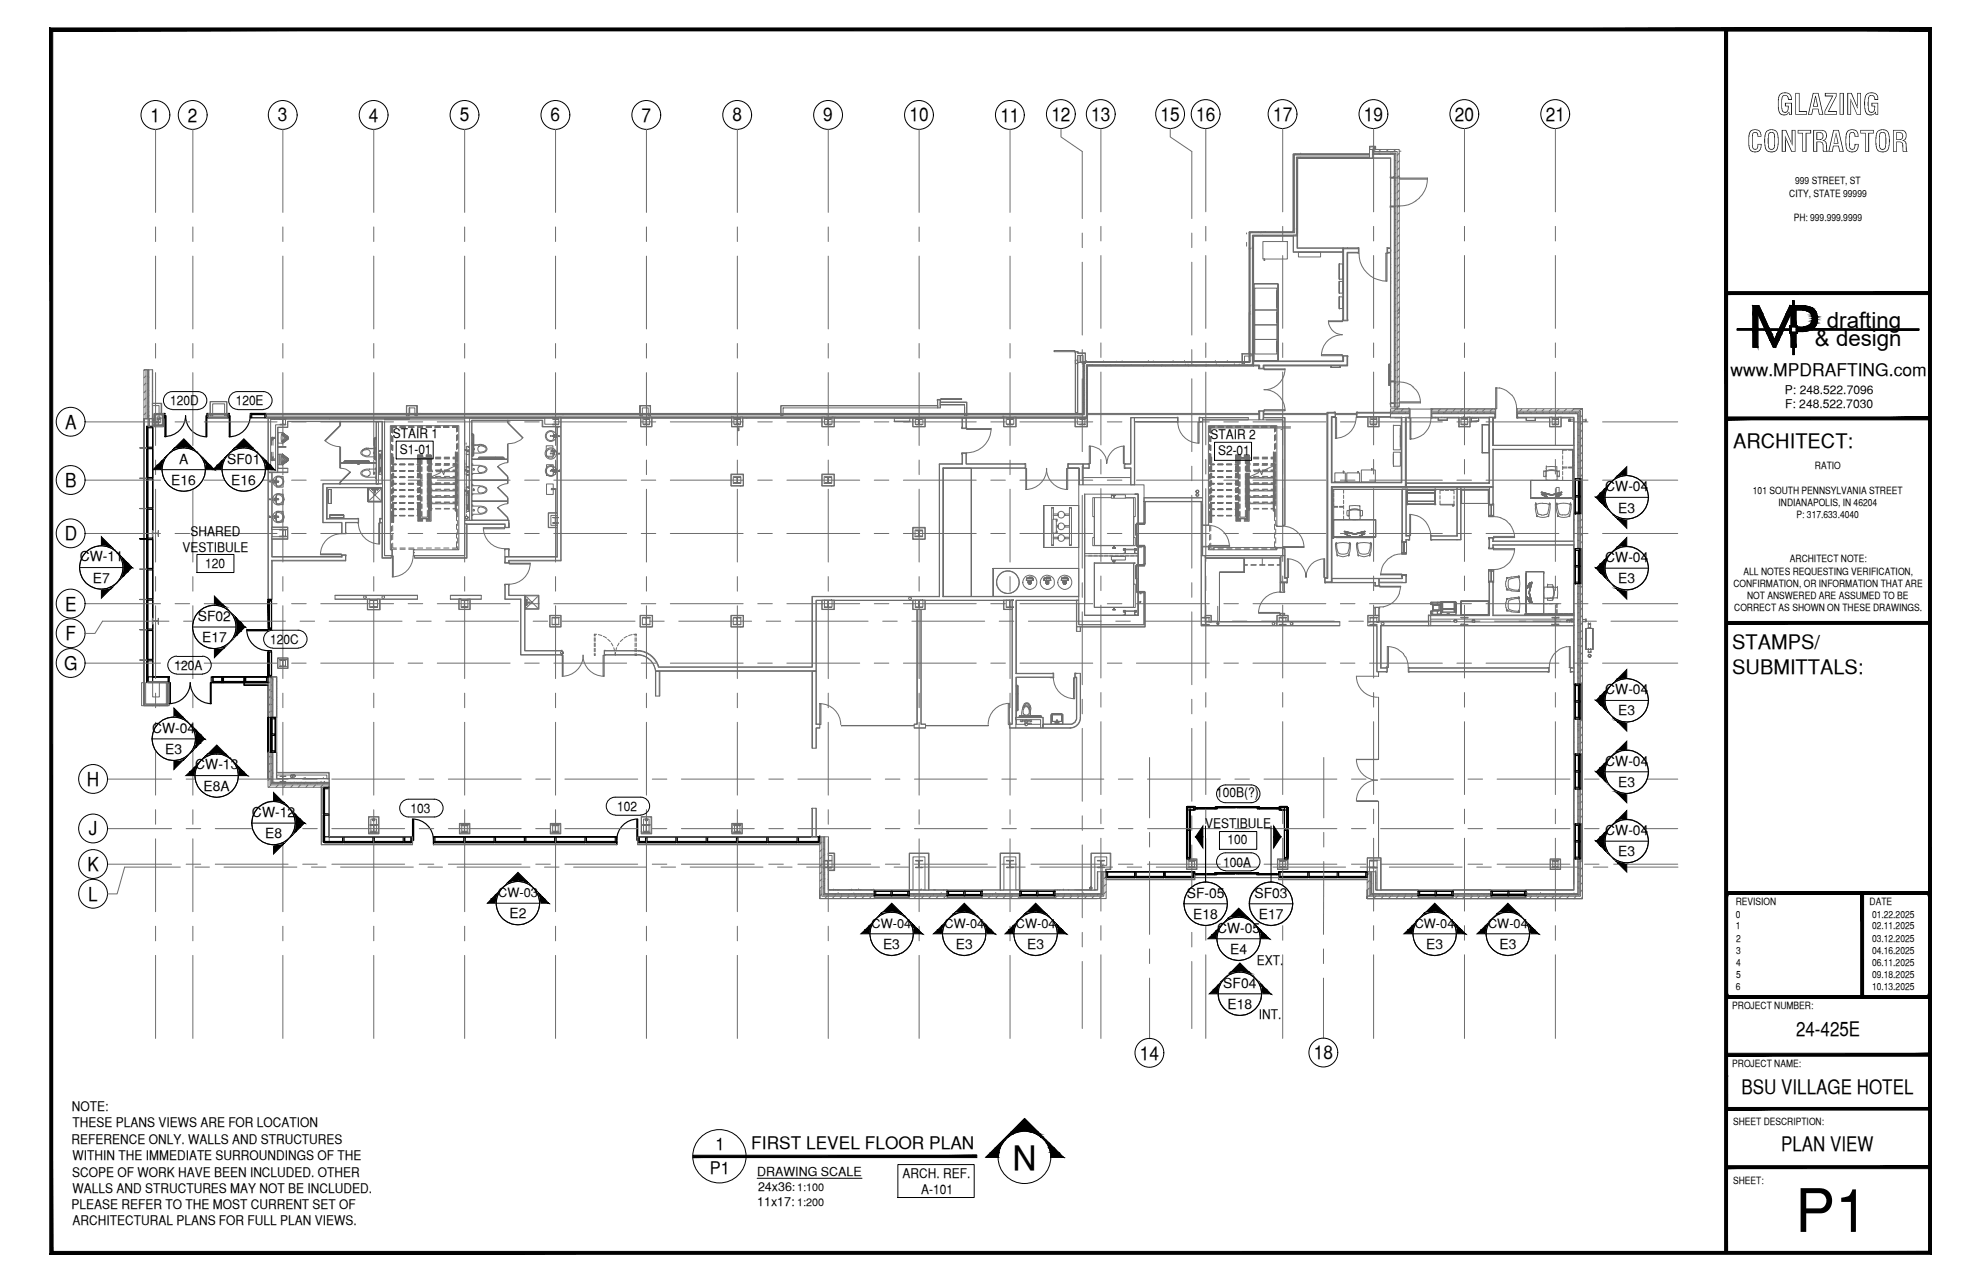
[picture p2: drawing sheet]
<svg xmlns="http://www.w3.org/2000/svg" width="432mm" height="279mm" viewBox="0 0 432 279" stroke-linecap="round" stroke-linejoin="round" font-family="sans-serif">
<defs><g id="words">
<text font-size="13.1" x="391.3" y="268.5">P1</text>
<text font-size="7.3" x="220.7" y="254.9">N</text>
<g font-size="6.3">
<text x="387.2" y="25">GLAZING</text>
<text x="380.8" y="33.1">CONTRACTOR</text>
</g>
<g font-size="4.9">
<text x="398.2" y="71.5">drafting</text>
<text x="395.6" y="75.5">&amp; design</text>
</g>
<g font-size="4.4">
<text x="377.8" y="97.5">ARCHITECT:</text>
<text x="377.6" y="141.5">STAMPS/</text>
<text x="377.6" y="146.9">SUBMITTALS:</text>
<text x="391.5" y="225.8">24-425E</text>
<text x="379.6" y="238.5">BSU VILLAGE HOTEL</text>
<text x="388.2" y="250.8">PLAN VIEW</text>
</g>
<g font-size="4.2">
<text x="32.8" y="26.5">1</text>
<text x="41" y="26.5">2</text>
<text x="60.6" y="26.5">3</text>
<text x="80.4" y="26.5">4</text>
<text x="100.2" y="26.5">5</text>
<text x="120" y="26.5">6</text>
<text x="139.8" y="26.5">7</text>
<text x="159.6" y="26.5">8</text>
<text x="179.5" y="26.5">9</text>
<text x="198.2" y="26.5">10</text>
<text x="218.1" y="26.5">11</text>
<text x="229.2" y="26.4">12</text>
<text x="237.9" y="26.3">13</text>
<text x="253" y="26.3">15</text>
<text x="260.7" y="26.3">16</text>
<text x="277.5" y="26.4">17</text>
<text x="297.3" y="26.3">19</text>
<text x="317.1" y="26.3">20</text>
<text x="336.9" y="26.4">21</text>
<text x="14.2" y="93.5">A</text>
<text x="14.2" y="106.2">B</text>
<text x="14.1" y="117.8">D</text>
<text x="14.2" y="133.1">E</text>
<text x="14.3" y="139.6">F</text>
<text x="14" y="146">G</text>
<text x="18.9" y="171.3">H</text>
<text x="19.4" y="182.1">J</text>
<text x="19.1" y="189.9">K</text>
<text x="19.2" y="196.3">L</text>
<text x="248.5" y="230.9">14</text>
<text x="286.4" y="230.9">18</text>
</g>
<g font-size="3.8">
<text x="377.2" y="82">www.MPDRAFTING.com</text>
<text x="156" y="250.7">1</text>
<text x="163.8" y="250.4">FIRST LEVEL FLOOR PLAN</text>
<text x="154.7" y="255.9">P1</text>
</g>
<g font-size="3">
<text x="39.1" y="101">A</text>
<text x="49.5" y="101">SF01</text>
<text x="37.3" y="105.7">E16</text>
<text x="50.4" y="105.7">E16</text>
<text x="349.9" y="107.1">CW-04</text>
<text x="352.7" y="111.7">E3</text>
<text x="17.4" y="122.4">CW-11</text>
<text x="349.9" y="122.6">CW-04</text>
<text x="20.3" y="127">E7</text>
<text x="352.7" y="127.1">E3</text>
<text x="43.1" y="135.3">SF02</text>
<text x="44.1" y="139.9">E17</text>
<text x="349.9" y="151.3">CW-04</text>
<text x="352.7" y="155.9">E3</text>
<text x="33.1" y="159.7">CW-04</text>
<text x="36" y="164.3">E3</text>
<text x="42.5" y="167.7">CW-13</text>
<text x="349.9" y="166.9">CW-04</text>
<text x="44.4" y="172.3">E8A</text>
<text x="352.7" y="171.5">E3</text>
<text x="54.9" y="178.1">CW-12</text>
<text x="57.8" y="182.7">E8</text>
<text x="349.9" y="182">CW-04</text>
<text x="352.7" y="186.6">E3</text>
<text x="258.7" y="195.6">SF-05</text>
<text x="273.4" y="195.6">SF03</text>
<text x="111.1" y="200.2">E2</text>
<text x="260.1" y="200.3">E18</text>
<text x="265.3" y="203.3">CW-05</text>
<text x="274.4" y="200.3">E17</text>
<text x="192.5" y="206.8">E3</text>
<text x="208.3" y="206.8">E3</text>
<text x="223.9" y="206.8">E3</text>
<text x="268.2" y="207.9">E4</text>
<text x="310.9" y="206.8">E3</text>
<text x="326.8" y="206.8">E3</text>
<text x="266.6" y="215.3">SF04</text>
<text x="267.6" y="219.8">E18</text>
</g>
<g font-size="2.9">
<text x="37.1" y="88.3">120D</text>
<text x="51.4" y="88.3">120E</text>
<text x="85.7" y="95.4">STAIR 1</text>
<text x="263.8" y="95.6">STAIR 2</text>
<text x="87.1" y="98.9">S1-01</text>
<text x="265.5" y="99.3">S2-01</text>
<text x="41.5" y="116.8">SHARED</text>
<text x="39.8" y="120.3">VESTIBULE</text>
<text x="44.7" y="123.9">120</text>
<text x="58.9" y="140.3">120C</text>
<text x="38" y="146">120A</text>
<text x="265.1" y="173.7">100B(?)</text>
<text x="89.5" y="177.1">103</text>
<text x="134.5" y="176.7">102</text>
<text x="262.7" y="180.5">VESTIBULE</text>
<text x="267.6" y="184">100</text>
<text x="266.6" y="188.8">100A</text>
<text x="273.9" y="210.2">EXT.</text>
<text x="274.4" y="222.1">INT.</text>
<text x="15.7" y="242.1">NOTE:</text>
<text x="15.8" y="245.7">THESE PLANS VIEWS ARE FOR LOCATION</text>
<text x="15.6" y="249.3">REFERENCE ONLY. WALLS AND STRUCTURES</text>
<text x="15.7" y="256.4">SCOPE OF WORK HAVE BEEN INCLUDED. OTHER</text>
<text x="15.8" y="252.9">WITHIN THE IMMEDIATE SURROUNDINGS OF THE</text>
<text x="196.7" y="256.7">ARCH. REF.</text>
<text x="15.6" y="263.5">PLEASE REFER TO THE MOST CURRENT SET OF</text>
<text x="15.8" y="260">WALLS AND STRUCTURES MAY NOT BE INCLUDED.</text>
<text x="200.8" y="260.2">A-101</text>
<text x="15.8" y="267.1">ARCHITECTURAL PLANS FOR FULL PLAN VIEWS.</text>
</g>
<g font-size="2.8">
<text x="108.6" y="195.5">CW-03</text>
<text x="190" y="202.2">CW-04</text>
<text x="205.9" y="202.2">CW-04</text>
<text x="221.4" y="202.2">CW-04</text>
<text x="308.4" y="202.2">CW-04</text>
<text x="324.4" y="202.2">CW-04</text>
</g>
<g font-size="2.7">
<text x="165" y="256.2">DRAWING SCALE</text>
<text x="165" y="262.8">11x17:</text>
<text x="165.2" y="259.5">24x36:</text>
</g>
<g font-size="2.6">
<text x="389.1" y="85.8">P: 248.522.7096</text>
<text x="389.1" y="89">F: 248.522.7030</text>
</g>
<g font-size="2.4">
<text x="173.7" y="259.7">1:100</text>
<text x="173.7" y="262.8">1:200</text>
</g>
<g font-size="2.2">
<text x="391.3" y="40.2">999 STREET, ST</text>
<text x="390" y="42.9">CITY, STATE 99999</text>
<text x="391" y="48.2">PH: 999.999.9999</text>
<text x="382.1" y="107.6">101 SOUTH PENNSYLVANIA STREET</text>
<text x="395.6" y="102.3">RATIO</text>
<text x="387.7" y="110.3">INDIANAPOLIS, IN 46204</text>
<text x="391.6" y="113">P: 317.633.4040</text>
<text x="380" y="125.2">ALL NOTES REQUESTING VERIFICATION,</text>
<text x="390.1" y="122.6">ARCHITECT NOTE:</text>
<text x="377.8" y="127.9">CONFIRMATION, OR INFORMATION THAT ARE</text>
<text x="380.8" y="130.6">NOT ANSWERED ARE ASSUMED TO BE</text>
<text x="378" y="133.2">CORRECT AS SHOWN ON THESE DRAWINGS.</text>
<text x="378.3" y="197.3">REVISION</text>
<text x="407.5" y="197.3">DATE</text>
<text x="378.3" y="202.6">1</text>
<text x="378.4" y="200">0</text>
<text x="408" y="200">01.22.2025</text>
<text x="408" y="202.6">02.11.2025</text>
<text x="378.5" y="205.2">2</text>
<text x="378.5" y="207.9">3</text>
<text x="408" y="205.2">03.12.2025</text>
<text x="408" y="207.9">04.16.2025</text>
<text x="378.4" y="215.8">6</text>
<text x="378.5" y="210.5">4</text>
<text x="378.5" y="213.2">5</text>
<text x="408" y="210.5">06.11.2025</text>
<text x="408" y="213.2">09.18.2025</text>
<text x="408" y="215.8">10.13.2025</text>
<text x="377.6" y="219.9">PROJECT NUMBER:</text>
<text x="377.6" y="232.5">PROJECT NAME:</text>
<text x="377.8" y="245.2">SHEET DESCRIPTION:</text>
<text x="377.8" y="257.9">SHEET:</text>
</g>
</g></defs>
<!-- layer: SYMBOLS -->
<g fill="#000" stroke="#000" stroke-width=".22">
<path d="M36 99.7l.7-.7zM37.3 98.4h.1l-.7 .6zM40.1 95.6l1.9 2h-3.9zM41.8 98h.6l.4 .4zM43.4 99l.7 .7zM49.8 99l-.7 .7zM50.4 98.4h.1l-.7 .6zM53.1 95.6l2 2h-3.9zM54.9 98h.5l.5 .4zM56.5 99l.7 .7zM22.1 117l2 1.9h-2zM23.9 119.3h.5l.4 .5z"/>
<path d="M349.7 110.2h.5l.4 .8zM351.2 105l-.7 .8zM351.2 111.8l.8 .5zM352.2 119.5h.6l-.8 .4zM352.2 104h.6l-.8 .5zM352.6 113l2 .2zM354.6 117.2v1.9h-2zM352.6 103.6l2-1.9v1.9zM23.1 128.3h1zM25.5 120.3l.7 .7zM24.7 127.6l.8-.5zM26.5 125.5h.5l-.8 .8z"/>
<path d="M46.7 129.9l2 2h-2zM48.6 132.3h.5l.4 .4zM50.1 133.3l.7 .7zM49.3 140.6l.8-.6zM51.1 138.4h.5l-.8 .9zM349.7 125.7h.5l.4 .8zM351.2 120.5l-.7 .7zM351.2 127.2l.8 .6zM352.6 128.5l2 .1zM37.9 154.3l2 2h-2zM39.7 156.7h.5l.4 .4zM41.2 157.7l.8 .7z"/>
<path d="M47.7 141.3h1.1zM349.7 154.4h.5l.4 .9zM351.2 149.3l-.7 .7zM351.2 156l.8 .6zM352.2 148.3h.6l-.8 .4zM352.6 157.3l2 .1zM354.6 145.9v2h-2zM38.8 165.7h1.1zM40.5 165l.7-.7zM42.3 162.8h.5l-.8 .8zM43.9 165.7l-.7 .7zM44.4 165.1h.2l-.7 .6z"/>
<path d="M47.2 162.4l2 1.9h-3.9zM49 164.7h.5l.5 .4zM50.6 165.7l.7 .7zM59.6 172.7l2 2h-2zM61.5 175h.5l.4 .5zM63 176l.7 .8zM349.7 170.1h.5l.4 .8zM351.2 164.9l-.7 .7zM351.2 171.6l.8 .5zM352.2 178.9h.6l-.8 .5zM352.2 163.9h.6l-.8 .4zM352.6 172.9l2 .1z"/>
<path d="M354.6 176.7v1.9h-2zM354.6 161.5v2h-2zM60.6 184h1.1l-.1 .1zM62.3 183.3l.7-.5zM64 181.2h.5l-.8 .9zM109.5 193.5l-.7 .7zM109.5 193.5l.8-.6zM110.9 192.1l2-2 2 2zM114.7 192.5h.6l.3 .4zM116.3 193.5l.7 .7zM191.6 199.6h.1l-.7 .6zM194.4 196.8l1.9 2h-3.9z"/>
<path d="M196.2 199.1h.5l.4 .5zM207.4 199.6h.1l-.7 .6zM210.2 196.8l2 2h-4zM212 199.1h.5l.4 .5zM223 199.6h.1l-.7 .6zM225.7 196.8l2 2h-3.9zM227.6 199.1h.5l.4 .5zM270 197.9l2 2h-4zM309.9 199.6h.2l-.7 .6zM312.7 196.8l2 2h-3.9zM314.5 199.1h.5l.5 .5zM325.9 199.6h.2l-.8 .6z"/>
<path d="M328.7 196.8l1.9 2h-3.9zM330.5 199.1h.5l.4 .5zM349.7 185.2h.5l.4 .8zM351.2 180l-.7 .7zM351.2 186.7l.8 .6zM352.6 188l2 .1zM191 200.2l-.7 .7zM197.7 200.2l.7 .7zM206.1 200.9l.7-.7zM213.6 200.2l.6 .7zM222.4 200.2l-.7 .7zM229.1 200.2l.7 .7z"/>
<path d="M266.6 201.3l-.7 .7zM266.2 213.9l.8-.7zM267.2 200.7h.1l-.7 .6zM267.5 212.7h.2l-.7 .5zM270.3 209.9l1.9 1.9h-3.8zM271.8 200.2h.5l.4 .5zM272.1 212.2h.5l.4 .5zM273.3 201.3l.8 .7zM273.6 213.2l.8 .7h-.2zM309.4 200.2l-.7 .7zM316 200.2l.8 .7zM325.3 200.2l-.7 .7z"/>
<path d="M332 200.2l.7 .7zM223.3 243.8l2.8 2.8h-5.5z"/>
<path d="M36 99.7l-.3 .8 .4-.8zM35.2 100.5l.8-.8-.3 .8z"/>
<path d="M37.7 98l-.3 .4 .8-.4zM37.7 98l-.4 .4z"/>
<path d="M38 97.7l.2 .3 .9-.3zM38 97.7l.2 .3h-.5z"/>
<path d="M38.1 97.6l1 .1 1-.1zM38 97.7l.1-.1 1 .1z"/>
<path d="M41.8 98l1 .4zM42.7 98.4l.7 .6z"/>
<path d="M40.1 97.6l2 .1-.1-.1zM40.1 97.6l2 .1z"/>
<path d="M41 97.7l1.4 .3-.3-.3zM41 97.7l1.4 .3z"/>
<path d="M44 99.7l.9 .8zM44 99.7l.9 .8h-.5z"/>
<path d="M49.1 99.7l-.3 .8 .4-.8zM48.3 100.5l.8-.8-.3 .8z"/>
<path d="M50.8 98l-.3 .4 .8-.4zM50.8 98l-.4 .4z"/>
<path d="M51.1 97.7l.2 .3 .9-.3zM50.8 98l.3-.3 .2 .3z"/>
<path d="M51.2 97.6l1 .1 .9-.1zM51.2 97.6l1 .1h-1.1z"/>
<path d="M54.9 98l1 .4zM55.8 98.4l.7 .6z"/>
<path d="M53.1 97.6l2.1 .1-.1-.1zM53.1 97.6l2.1 .1z"/>
<path d="M54 97.7l1.4 .3-.2-.3zM54 97.7l1.4 .3z"/>
<path d="M57.1 99.7l.9 .8zM57.1 99.7l.9 .8h-.5z"/>
<path d="M23.9 119.3l.9 .5zM24.7 119.8l.8 .5z"/>
<path d="M22.1 118.9l2 .2v-.2zM22.1 118.9l2 .2z"/>
<path d="M23.1 119.1l1.3 .2-.3-.2zM23.1 119.1l1.3 .2z"/>
<path d="M34.3 101.4l1 1 .1-1zM34.3 101.4l1 1h-2z"/>
<path d="M35.2 100.5l.2 .9 .3-.9zM35.2 100.5l.2 .9h-1.1z"/>
<path d="M44.4 100.5l1.4 .9-.9-.9zM44.4 100.5l1.4 .9h-1.1z"/>
<path d="M44.7 101.4l2 1-.9-1zM44.7 101.4l2 1h-1.9z"/>
<path d="M47.4 101.4l1 1 .1-1zM47.4 101.4l1 1h-2z"/>
<path d="M48.3 100.5l.2 .9 .3-.9zM48.3 100.5l.2 .9h-1.1z"/>
<path d="M57.5 100.5l1.4 .9-.9-.9zM57.5 100.5l1.4 .9h-1.1z"/>
<path d="M57.8 101.4l2 1-.9-1zM57.8 101.4l2 1h-2z"/>
<path d="M349.7 110.2l.9 .8zM350.5 111l.7 .8z"/>
<path d="M347.9 108.4l2 .9-.1-.9zM347.9 108.4l2 .9h-1.1z"/>
<path d="M348.8 107.5l1 .9 .1-.9zM348.8 107.5l1 .9h-1.9z"/>
<path d="M348.8 109.3l1.4 .9-.3-.9zM348.8 109.3l1.4 .9h-.5z"/>
<path d="M349.7 106.6l.2 .9 .3-.9zM348.8 107.5l.9-.9 .2 .9z"/>
<path d="M350.5 105.8l-.3 .8 .4-.8zM350.5 105.8l-.3 .8h-.5z"/>
<path d="M351.9 112.3l.9 .5zM351.9 112.3l.9 .5h-.6z"/>
<path d="M351.9 119.9l.3-.4zM351.9 119.9h.1l-.8 .6z"/>
<path d="M352.2 104l-.3 .5zM351.2 105l.8-.5z"/>
<path d="M352.6 113v.2h2zM352.6 113.2h2v1.9z"/>
<path d="M352.2 112.8l1.5 .2zM352.2 112.8l1.5 .2h-1.1z"/>
<path d="M352.6 119.2l.2 .3 .9-.3zM352.6 119.2l.2 .3h-.6z"/>
<path d="M352.6 103.8l.2 .2 .9-.2zM352.2 104l.4-.2 .2 .2z"/>
<path d="M352.6 119.1h2zM352.6 119.1l1.1 .1z"/>
<path d="M352.6 103.6l1.1 .2 .9-.2zM352.6 103.6l1.1 .2h-1.1z"/>
<path d="M22.1 128.4h2zM22.1 128.4h2l-2 2z"/>
<path d="M23.9 128.1l.2 .2 .3-.2zM23.1 128.3l.8-.2 .2 .2z"/>
<path d="M24.7 127.6l-.3 .5 .4-.5zM23.9 128.1l.8-.5-.3 .5z"/>
<path d="M26 121l1 .9zM26 121l1 .9h-.5z"/>
<path d="M26.5 125.5l-.5 .8h.2zM26 126.3h.2l-.7 .8z"/>
<path d="M26.5 121.9l1.4 .8-.9-.8zM26.5 121.9l1.4 .8h-1.2z"/>
<path d="M26.7 122.7l2.1 1-.9-1zM26.7 122.7l2.1 1h-1.9z"/>
<path d="M26.7 124.6l.3 .9 .9-.9zM26.7 124.6l.3 .9h-.5z"/>
<path d="M26.9 123.7l1 .9 .9-.9zM26.9 123.7l1 .9h-1.2z"/>
<path d="M48.6 132.3l.9 .4zM49.3 132.7l.8 .6z"/>
<path d="M46.7 131.9l2.1 .1zM46.7 131.9l2.1 .1z"/>
<path d="M47.7 132l1.4 .3-.3-.3zM47.7 132l1.4 .3h-.5z"/>
<path d="M50.7 134l.9 .8zM50.7 134l.9 .8h-.5z"/>
<path d="M51.1 138.4l-.4 .9h.1zM50.7 139.3h.1l-.7 .7z"/>
<path d="M51.1 134.8l1.4 .9-.9-.9zM51.1 134.8l1.4 .9h-1.1z"/>
<path d="M51.4 135.7l2 1-.9-1zM51.4 135.7l2 1h-1.9z"/>
<path d="M51.4 137.5l.2 .9 .9-.9zM51.4 137.5l.2 .9h-.5z"/>
<path d="M51.5 136.7l1 .8 .9-.8zM51.5 136.7l1 .8h-1.1z"/>
<path d="M349.7 125.7l.9 .8zM350.5 126.5l.7 .7z"/>
<path d="M347.9 123.8l2 1-.1-1zM347.9 123.8l2 1h-1.1z"/>
<path d="M348.8 122.9l1 .9 .1-.9zM348.8 122.9l1 .9h-1.9z"/>
<path d="M348.8 124.8l1.4 .9-.3-.9zM348.8 124.8l1.4 .9h-.5z"/>
<path d="M349.7 122l.2 .9 .3-.9zM349.7 122l.2 .9h-1.1z"/>
<path d="M350.5 121.2l-.3 .8 .4-.8zM350.5 121.2l-.3 .8h-.5z"/>
<path d="M351.9 127.8l.9 .4zM351.9 127.8l.9 .4h-.6z"/>
<path d="M352.6 128.5l2 .1zM352.6 128.6h2v2z"/>
<path d="M352.2 128.2l1.5 .3-.9-.3zM352.2 128.2l1.5 .3h-1.1z"/>
<path d="M39.7 156.7l.9 .4zM40.5 157.1l.7 .6z"/>
<path d="M37.9 156.3l2 .1v-.1zM37.9 156.3l2 .1z"/>
<path d="M38.8 156.4l1.4 .3-.3-.3zM38.8 156.4l1.4 .3z"/>
<path d="M41.8 158.4l1 .8zM41.8 158.4l1 .8h-.5z"/>
<path d="M42.3 159.2l1.4 .9-.9-.9zM42.3 159.2l1.4 .9h-1.2z"/>
<path d="M46.7 141.4h2zM46.7 141.4h2l-2 1.9z"/>
<path d="M48.6 141l.2 .3 .3-.3zM47.7 141.3l.9-.3 .2 .3z"/>
<path d="M49.3 140.6l-.2 .4 .4-.4zM48.6 141l.7-.4-.2 .4z"/>
<path d="M349.7 154.4l.9 .9zM350.5 155.3l.7 .7z"/>
<path d="M347.9 152.7l2 .8-.1-.8zM347.9 152.7l2 .8h-1.1z"/>
<path d="M348.8 151.7l1 1 .1-1zM348.8 151.7l1 1h-1.9z"/>
<path d="M348.8 153.5l1.4 .9-.3-.9zM348.8 153.5l1.4 .9h-.5z"/>
<path d="M349.7 150.8l.2 .9 .3-.9zM349.7 150.8l.2 .9h-1.1z"/>
<path d="M350.5 150l-.3 .8 .4-.8zM350.5 150l-.3 .8h-.5z"/>
<path d="M351.9 156.6l.9 .4zM351.9 156.6l.9 .4h-.6z"/>
<path d="M352.2 148.3l-.3 .4zM351.2 149.3l.8-.6z"/>
<path d="M352.6 157.3l2 .1zM352.6 157.4h2v1.9z"/>
<path d="M352.2 157l1.5 .3-.9-.3zM352.2 157l1.5 .3h-1.1z"/>
<path d="M352.6 148l.2 .3 .9-.3zM352.6 148l.2 .3h-.6z"/>
<path d="M352.6 147.9h2zM352.6 147.9l1.1 .1z"/>
<path d="M37.9 165.7h2zM37.9 165.7h2l-2 2z"/>
<path d="M39.7 165.4l.2 .3 .3-.3zM38.8 165.7l.9-.3 .2 .3z"/>
<path d="M40.5 165l-.3 .4 .4-.4zM39.7 165.4l.8-.4-.3 .4z"/>
<path d="M42.3 162.8l-.5 .8h.2zM41.8 163.6h.2l-.8 .7z"/>
<path d="M41.5 168.1l1 .9 .1-.9zM40.5 169l1-.9 1 .9z"/>
<path d="M42.4 167.3l.2 .8 .3-.8zM42.4 167.3l.2 .8h-1.1z"/>
<path d="M43.2 166.4l-.3 .9 .4-.9zM42.4 167.3l.8-.9-.3 .9z"/>
<path d="M42.5 160.1l2.1 .9-.9-.9zM42.5 160.1l2.1 .9h-2z"/>
<path d="M42.5 161.9l.3 .9 .9-.9zM42.5 161.9l.3 .9h-.5z"/>
<path d="M42.6 161l1.1 .9 .9-.9zM42.6 161l1.1 .9h-1.2z"/>
<path d="M44.9 164.7l-.3 .4 .8-.4zM44.9 164.7l-.5 .4z"/>
<path d="M45.2 164.4l.2 .3 .9-.3zM44.9 164.7l.3-.3 .2 .3z"/>
<path d="M45.3 164.3h1.9zM45.2 164.4h1.1z"/>
<path d="M49 164.7l1 .4zM49.8 165.1l.8 .6z"/>
<path d="M47.2 164.3l2.1 .1zM47.2 164.3l2.1 .1z"/>
<path d="M48.1 164.4l1.4 .3-.2-.3zM48.1 164.4l1.4 .3z"/>
<path d="M51.2 166.4l.9 .9zM51.2 166.4l.9 .9h-.5z"/>
<path d="M51.6 167.3l1.4 .8-.9-.8zM51.6 167.3l1.4 .8h-1.1z"/>
<path d="M51.9 168.1l2 .9-.9-.9zM51.9 168.1l2 .9h-2z"/>
<path d="M61.5 175l.9 .5zM62.3 175.5l.7 .5z"/>
<path d="M59.6 174.7l2.1 .1zM59.6 174.7l2.1 .1z"/>
<path d="M60.6 174.8l1.4 .2-.3-.2zM60.6 174.8l1.4 .2z"/>
<path d="M63.6 176.8l.9 .8zM63.6 176.8l.9 .8h-.5z"/>
<path d="M64 177.6l1.4 .9-.9-.9zM64 177.6l1.4 .9h-1.1z"/>
<path d="M64.3 178.5l2.1 .9-1-.9zM64.3 178.5l2.1 .9h-2z"/>
<path d="M64.4 179.4l1 .9 1-.9zM64.4 179.4l1 .9h-1.1z"/>
<path d="M349.7 170.1l.9 .8zM350.5 170.9l.7 .7z"/>
<path d="M347.9 168.2l2 1-.1-1zM347.9 168.2l2 1h-1.1z"/>
<path d="M348.8 167.3l1 .9 .1-.9zM348.8 167.3l1 .9h-1.9z"/>
<path d="M348.8 169.2l1.4 .9-.3-.9zM348.8 169.2l1.4 .9h-.5z"/>
<path d="M349.7 166.4l.2 .9 .3-.9zM349.7 166.4l.2 .9h-1.1z"/>
<path d="M350.5 165.6l-.3 .8 .4-.8zM350.5 165.6l-.3 .8h-.5z"/>
<path d="M351.9 172.1l.9 .5zM351.9 172.1l.9 .5h-.6z"/>
<path d="M352.2 178.9l-.3 .5zM351.9 179.4h.1l-.8 .6z"/>
<path d="M352.2 163.9l-.3 .4zM351.9 164.3h.1l-.8 .6z"/>
<path d="M352.6 172.9l2 .1zM352.6 173h2v1.9z"/>
<path d="M352.2 172.6l1.5 .3-.9-.3zM352.2 172.6l1.5 .3h-1.1z"/>
<path d="M352.6 178.7l.2 .2 .9-.2zM352.2 178.9l.4-.2 .2 .2z"/>
<path d="M352.6 163.6l.2 .3 .9-.3zM352.6 163.6l.2 .3h-.6z"/>
<path d="M352.6 178.6h2zM352.6 178.6l1.1 .1z"/>
<path d="M352.6 163.5h2zM352.6 163.5l1.1 .1z"/>
<path d="M59.6 184.1h2l-1-.1zM59.6 184.1h2l-2 2z"/>
<path d="M61.5 183.8l.2 .2 .3-.2zM60.6 184l.9-.2 .2 .2z"/>
<path d="M62.3 183.3l-.3 .5 .4-.5zM61.5 183.8l.8-.5-.3 .5z"/>
<path d="M64 181.2l-.4 .9h.1zM63.6 182.1h.1l-.7 .7z"/>
<path d="M64.3 180.3l.2 .9 .9-.9zM64.3 180.3l.2 .9h-.5z"/>
<path d="M107.1 195.9l1 .9 .2-.9zM107.1 195.9l1 .9h-1.9z"/>
<path d="M108 195l.3 .9 .2-.9zM108 195l.3 .9h-1.2z"/>
<path d="M108.8 194.2l-.3 .8 .5-.8zM108.8 194.2l-.3 .8h-.5z"/>
<path d="M110.6 192.5l-.3 .4 .8-.4zM110.6 192.5l-.4 .4z"/>
<path d="M110.9 192.2l.2 .3 .9-.3zM110.6 192.5l.3-.3 .2 .3z"/>
<path d="M110.9 192.1l1.1 .1 .9-.1zM110.9 192.1l1.1 .1h-1.1z"/>
<path d="M114.7 192.5l.9 .4zM115.5 192.9l.8 .6z"/>
<path d="M112.9 192.1l2 .1v-.1zM112.9 192.1l2 .1z"/>
<path d="M113.9 192.2l1.4 .3-.4-.3zM113.9 192.2l1.4 .3z"/>
<path d="M116.8 194.2l1 .8zM116.8 194.2l1 .8h-.5z"/>
<path d="M117.3 195l1.4 .9-.9-.9zM117.3 195l1.4 .9h-1.2z"/>
<path d="M117.5 195.9l2.1 .9-.9-.9zM117.5 195.9l2.1 .9h-1.9z"/>
<path d="M192 199.1l-.3 .5 .8-.5zM192 199.1l-.4 .5z"/>
<path d="M192.3 198.9l.2 .2 .9-.2zM192.3 198.9l.2 .2h-.5z"/>
<path d="M192.4 198.8h2zM192.3 198.9h1.1z"/>
<path d="M196.2 199.1l.9 .5zM197 199.6l.7 .6z"/>
<path d="M194.4 198.8l2 .1zM194.4 198.8l2 .1z"/>
<path d="M195.3 198.9l1.4 .2-.3-.2zM195.3 198.9l1.4 .2z"/>
<path d="M207.8 199.1l-.3 .5 .8-.5zM207.8 199.1l-.4 .5z"/>
<path d="M208.2 198.9l.1 .2 .9-.2zM207.8 199.1l.4-.2 .1 .2z"/>
<path d="M208.2 198.8h2zM208.2 198.8l1 .1z"/>
<path d="M212 199.1l.9 .5zM212.8 199.6l.8 .6z"/>
<path d="M210.2 198.8l2 .1zM210.2 198.8l2 .1z"/>
<path d="M211.1 198.9l1.4 .2-.3-.2zM211.1 198.9l1.4 .2z"/>
<path d="M223.4 199.1l-.3 .5 .8-.5zM223.4 199.1l-.4 .5z"/>
<path d="M223.7 198.9l.2 .2 .9-.2zM223.4 199.1l.3-.2 .2 .2z"/>
<path d="M223.8 198.8h1.9zM223.8 198.8l1 .1z"/>
<path d="M227.6 199.1l.9 .5zM228.3 199.6l.8 .6z"/>
<path d="M225.7 198.8l2.1 .1zM225.7 198.8l2.1 .1z"/>
<path d="M226.7 198.9l1.4 .2-.3-.2zM226.7 198.9l1.4 .2z"/>
<path d="M262.2 180v2.4h-1.6zM260.6 182.4l1.6 2.4v-2.4z"/>
<path d="M267.9 200l.3 .2 .8-.2zM267.9 200l.3 .2h-.5z"/>
<path d="M268 199.9h2zM267.9 200h1.1z"/>
<path d="M270 199.9l2 .1zM270 199.9l2 .1z"/>
<path d="M270.9 200l1.4 .2-.3-.2zM270.9 200l1.4 .2z"/>
<path d="M277.6 180l1.6 2.4h-1.6zM277.6 182.4v2.4l1.6-2.4z"/>
<path d="M310.4 199.1l-.3 .5 .8-.5zM310.4 199.1l-.5 .5z"/>
<path d="M310.6 198.9l.3 .2 .9-.2zM310.4 199.1l.2-.2 .3 .2z"/>
<path d="M310.8 198.8h1.9zM310.6 198.9h1.2z"/>
<path d="M314.5 199.1l1 .5zM315.3 199.6l.7 .6z"/>
<path d="M312.7 198.8l2.1 .1zM312.7 198.8l2.1 .1z"/>
<path d="M313.6 198.9l1.4 .2-.2-.2zM313.6 198.9l1.4 .2z"/>
<path d="M326.3 199.1l-.2 .5 .7-.5zM326.3 199.1l-.4 .5z"/>
<path d="M326.6 198.9l.2 .2 .9-.2zM326.3 199.1l.3-.2 .2 .2z"/>
<path d="M326.7 198.8h2zM326.7 198.8l1 .1z"/>
<path d="M330.5 199.1l.9 .5zM331.3 199.6l.7 .6z"/>
<path d="M328.7 198.8l2 .1zM328.7 198.8l2 .1z"/>
<path d="M329.6 198.9l1.4 .2-.3-.2zM329.6 198.9l1.4 .2z"/>
<path d="M349.7 185.2l.9 .8zM350.5 186l.7 .7z"/>
<path d="M347.9 183.3l2 1-.1-1zM347.9 183.3l2 1h-1.1z"/>
<path d="M348.8 182.4l1 .9 .1-.9zM348.8 182.4l1 .9h-1.9z"/>
<path d="M348.8 184.3l1.4 .9-.3-.9zM348.8 184.3l1.4 .9h-.5z"/>
<path d="M349.7 181.5l.2 .9 .3-.9zM349.7 181.5l.2 .9h-1.1z"/>
<path d="M350.5 180.7l-.3 .8 .4-.8zM350.5 180.7l-.3 .8h-.5z"/>
<path d="M351.9 187.3l.9 .4zM351.9 187.3l.9 .4h-.6z"/>
<path d="M352.6 188v.1h2zM352.6 188.1h2v2z"/>
<path d="M352.2 187.7l1.5 .3zM352.2 187.7l1.5 .3h-1.1z"/>
<path d="M188.6 202.6l1 .9 .1-.9zM187.6 203.5l1-.9 1 .9z"/>
<path d="M189.5 201.7l.2 .9 .3-.9zM189.5 201.7l.2 .9h-1.1z"/>
<path d="M190.3 200.9l-.3 .8 .4-.8zM190.3 200.9l-.3 .8h-.5z"/>
<path d="M198.3 200.9l1 .8zM198.3 200.9l1 .8h-.5z"/>
<path d="M198.8 201.7l1.4 .9-.9-.9zM198.8 201.7l1.4 .9h-1.2z"/>
<path d="M199 202.6l2 .9-.8-.9zM199 202.6l2 .9h-1.9z"/>
<path d="M204.4 202.6l1 .9 .1-.9zM203.5 203.5l.9-.9 1 .9z"/>
<path d="M205.3 201.7l.2 .9 .3-.9zM205.3 201.7l.2 .9h-1.1z"/>
<path d="M206.1 200.9l-.3 .8 .4-.8zM206.1 200.9l-.3 .8h-.5z"/>
<path d="M214.1 200.9l1 .8zM214.1 200.9l1 .8h-.5z"/>
<path d="M214.6 201.7l1.4 .9-.9-.9zM214.6 201.7l1.4 .9h-1.2z"/>
<path d="M214.8 202.6l2.1 .9-.9-.9zM214.8 202.6l2.1 .9h-2z"/>
<path d="M220 202.6l1 .9 .1-.9zM220 202.6l1 .9h-1.9z"/>
<path d="M220.9 201.7l.2 .9 .3-.9zM220.9 201.7l.2 .9h-1.1z"/>
<path d="M221.7 200.9l-.3 .8 .4-.8zM221.7 200.9l-.3 .8h-.5z"/>
<path d="M229.7 200.9l.9 .8zM229.7 200.9l.9 .8h-.5z"/>
<path d="M230.1 201.7l1.4 .9-.9-.9zM230.1 201.7l1.4 .9h-1.1z"/>
<path d="M230.4 202.6l2 .9-.9-.9zM230.4 202.6l2 .9h-1.9z"/>
<path d="M264.2 203.7l1 .9 .2-.9zM263.3 204.6l.9-.9 1 .9z"/>
<path d="M264.5 215.6l1.1 1v-1zM264.5 215.6l1.1 1h-2z"/>
<path d="M265.1 202.8l.3 .9 .2-.9zM265.1 202.8l.3 .9h-1.2z"/>
<path d="M265.4 214.8l.2 .8 .3-.8zM265.4 214.8l.2 .8h-1.1z"/>
<path d="M265.9 202l-.3 .8 .5-.8zM265.1 202.8l.8-.8-.3 .8z"/>
<path d="M266.2 213.9l-.3 .9 .4-.9zM266.2 213.9l-.3 .9h-.5z"/>
<path d="M267.7 200.2l-.4 .5 .9-.5zM267.2 200.7l.5-.5z"/>
<path d="M268 212.2l-.3 .5 .8-.5zM268 212.2l-.5 .5z"/>
<path d="M268.2 211.9l.3 .3 .9-.3zM268.2 211.9l.3 .3h-.5z"/>
<path d="M268.4 211.8h1.9zM268.2 211.9h1.2z"/>
<path d="M271.8 200.2l.9 .5zM272.6 200.7l.7 .6z"/>
<path d="M272.1 212.2l.9 .5zM272.9 212.7l.7 .5z"/>
<path d="M270.3 211.8l2.1 .1zM270.3 211.8l2.1 .1z"/>
<path d="M271.2 211.9l1.4 .3-.2-.3zM271.2 211.9l1.4 .3h-.5z"/>
<path d="M273.9 202l1 .8zM273.9 202l1 .8h-.5z"/>
<path d="M274.2 213.9l.9 .9-.7-.9zM274.2 213.9l.9 .9h-.5z"/>
<path d="M274.4 202.8l1.4 .9-.9-.9zM274.4 202.8l1.4 .9h-1.2z"/>
<path d="M274.6 214.8l1.4 .8-.9-.8zM274.6 214.8l1.4 .8h-1z"/>
<path d="M274.6 203.7l2.1 .9-.9-.9zM274.6 203.7l2.1 .9h-2z"/>
<path d="M275 215.6l2 1-1-1zM275 215.6l2 1h-2z"/>
<path d="M307 202.6l1 .9 .1-.9zM306 203.5l1-.9 1 .9z"/>
<path d="M307.8 201.7l.3 .9 .3-.9zM307.8 201.7l.3 .9h-1.1z"/>
<path d="M308.7 200.9l-.3 .8 .4-.8zM308.7 200.9l-.3 .8h-.6z"/>
<path d="M316.7 200.9l.9 .8zM316.7 200.9l.9 .8h-.5z"/>
<path d="M317.1 201.7l1.4 .9-.9-.9zM317.1 201.7l1.4 .9h-1.1z"/>
<path d="M317.4 202.6l2 .9-.9-.9zM317.4 202.6l2 .9h-2z"/>
<path d="M322.9 202.6l1 .9 .1-.9zM321.9 203.5l1-.9 1 .9z"/>
<path d="M323.8 201.7l.2 .9 .3-.9zM323.8 201.7l.2 .9h-1.1z"/>
<path d="M324.6 200.9l-.3 .8 .4-.8zM324.6 200.9l-.3 .8h-.5z"/>
<path d="M332.6 200.9l1 .8zM332.6 200.9l1 .8h-.5z"/>
<path d="M333.1 201.7l1.4 .9-.9-.9zM333.1 201.7l1.4 .9h-1.2z"/>
<path d="M333.3 202.6l2 .9-.8-.9zM333.3 202.6l2 .9h-1.9z"/>
<path d="M151.1 251.8v.5l61.8-.5zM151.1 252.3l61.8-.5v.5z"/>
<path d="M216 251.2l1.6 1 .1-1zM214.9 252.2l1.1-1 1.6 1z"/>
<path d="M217 250.2l.7 1 .3-1zM217 250.2l.7 1h-1.7z"/>
<path d="M217.9 249.2l.1 1 .5-1zM217.9 249.2l.1 1h-1z"/>
<path d="M218.8 248.4l-.3 .8 .6-.8zM218.8 248.4l-.3 .8h-.6z"/>
<path d="M219.5 247.7l-.4 .7 .8-.7zM219.5 247.7l-.4 .7h-.3z"/>
<path d="M220 247.1l-.1 .6 .9-.6zM220 247.1l-.1 .6h-.4z"/>
<path d="M220.4 246.8l.4 .3 1-.3zM220.4 246.8l.4 .3h-.8z"/>
<path d="M220.6 246.6l1.2 .2 1-.2zM220.6 246.6l1.2 .2h-1.4z"/>
<path d="M223.8 246.6l2.5 .2-.2-.2zM223.8 246.6l2.5 .2z"/>
<path d="M224.9 246.8l1.8 .3-.4-.3zM224.9 246.8l1.8 .3h-.8z"/>
<path d="M225.9 247.1l1.3 .6-.5-.6zM225.9 247.1l1.3 .6h-.4z"/>
<path d="M226.8 247.7l1.1 .7-.7-.7zM226.8 247.7l1.1 .7h-.3z"/>
<path d="M227.6 248.4l1.2 .8-.9-.8zM227.6 248.4l1.2 .8h-.6z"/>
<path d="M228.2 249.2l1.5 1-.9-1zM228.2 249.2l1.5 1h-1z"/>
<path d="M228.7 250.2l2.1 1-1.1-1zM228.7 250.2l2.1 1h-1.8z"/>
<path d="M229 251.2l2.8 1-1-1zM229 251.2l2.8 1h-2.8z"/>
</g>
<g fill="none" stroke="#000" stroke-width=".22">
<path d="M35.3 102.4h9.5M48.4 102.4h9.4M349.8 108.4h9.5M17.3 123.7h9.6M42 136.7h9.5M349.8 123.8h9.5M349.8 152.7h9.5M33.1 161h9.5M42.5 169h9.4M54.9 179.4h9.5M349.8 168.2h9.5M108.1 196.8h9.6"/>
<path d="M258.1 197h9.4M262.8 180v12.2M272.4 197h9.4M277.1 180v12.2M349.8 183.3h9.5M189.6 203.5h9.5M205.4 203.5h9.5M221 203.5h9.5M265.2 204.6h9.5M265.6 216.6h9.4M308 203.5h9.4M323.9 203.5h9.5"/>
<path d="M217.6 252.2h-2.7l8.4-8.4 8.5 8.4h-2.8"/>
<circle cx="40" cy="102.3" r="4.7"/>
<circle cx="53.1" cy="102.3" r="4.7"/>
<circle cx="354.6" cy="108.4" r="4.7"/>
<circle cx="354.6" cy="108.4" r="4.8"/>
<circle cx="22.1" cy="123.7" r="4.7"/>
<circle cx="22.1" cy="123.7" r="4.8"/>
<circle cx="46.7" cy="136.6" r="4.7"/>
<circle cx="46.7" cy="136.6" r="4.8"/>
<circle cx="354.6" cy="123.8" r="4.7"/>
<circle cx="354.6" cy="123.9" r="4.8"/>
<circle cx="354.6" cy="152.6" r="4.7"/>
<circle cx="354.6" cy="152.6" r="4.8"/>
<circle cx="37.9" cy="161" r="4.7"/>
<circle cx="47.2" cy="169.1" r="4.7"/>
<circle cx="47.2" cy="169" r="4.7"/>
<circle cx="59.6" cy="179.4" r="4.7"/>
<circle cx="59.7" cy="179.4" r="4.7"/>
<circle cx="354.6" cy="168.2" r="4.7"/>
<circle cx="354.6" cy="168.3" r="4.8"/>
<circle cx="112.9" cy="196.8" r="4.7"/>
<circle cx="112.9" cy="196.8" r="4.8"/>
<circle cx="262.8" cy="196.9" r="4.7"/>
<circle cx="277" cy="196.9" r="4.7"/>
<circle cx="277.1" cy="196.9" r="4.7"/>
<circle cx="354.6" cy="183.3" r="4.7"/>
<circle cx="354.6" cy="183.4" r="4.8"/>
<circle cx="194.3" cy="203.6" r="4.7"/>
<circle cx="194.3" cy="203.5" r="4.7"/>
<circle cx="210.2" cy="203.6" r="4.7"/>
<circle cx="210.2" cy="203.5" r="4.7"/>
<circle cx="225.7" cy="203.5" r="4.7"/>
<circle cx="225.7" cy="203.6" r="4.8"/>
<circle cx="270" cy="204.6" r="4.7"/>
<circle cx="270.2" cy="216.6" r="4.7"/>
<circle cx="270.3" cy="216.6" r="4.7"/>
<circle cx="312.7" cy="203.6" r="4.7"/>
<circle cx="312.7" cy="203.5" r="4.7"/>
<circle cx="328.6" cy="203.5" r="4.7"/>
<circle cx="328.7" cy="203.6" r="4.8"/>
<circle cx="156.8" cy="252" r="5.8"/>
<circle cx="223.3" cy="252.2" r="5.7"/>
</g>
<!-- layer: MEDIUM_2 -->
<path d="M165 256.8h22.9" fill="none" stroke="#000" stroke-width=".22"/>
<!-- layer: LIGHT_2 -->
<g fill="none" stroke="#6c6c6c" stroke-width=".22">
<path d="M282.1 34.5h.1M282.4 33.5v.2M282.8 34.5h16.3h-16.3v16.4zM283.5 34.5h.1M283.5 33.6h.1M283.5 33.6v.1M283.5 34.5h.2M298.5 33.7v-1.1v1.1M298.5 34.2h-15.9v17h-9.6v28.3h-36.2v11.4h-178.8M298.5 33.6h-16.6v17.1M298.5 34.4h-15.8v17M298.5 34.3h-15.9v16.9"/>
<path d="M298.5 33.8h-16.4v16.9M298.5 33.7h-16.4v17M298.5 32.6h.6M299.1 34.5v-1.9h-.6v-.7h1.3v.7h5.2v56.1h-1.9M299.1 33.7h.2h-.2M299.1 31.9v.1h-.5v.6M299.1 31.9v.1M299.2 34.5h3.9v54.1M299.2 34.4h3.9v4.2M299.3 32.5h.1M299.3 31.9v1.8M299.3 33.6h3.8"/>
<path d="M299.4 33.3h4.8v55.4M299.4 31.9v1.1h.3h-.3v.6M299.4 33.5h4.8M299.4 32.1h.3M299.7 32.1h.1v.5h-.1zM299.7 31.9v.7M300.4 32.6h-.7v.4h4.8v55.7M300.6 33.3v.3M301 32.6l-.5 .4M301 33.6l-.1 .1M302.6 32.6l-.5 .4M303 38.5h.1"/>
<path d="M303.1 38.4h.1M303.1 38.7v6.3M303.2 33.6h.7v5h-.7M303.2 38.7h.7h-.7M303.5 33.3v.3M303.7 38.7h.1M303.9 33.6v5.1M303.9 38.7h.1M303.9 34.7h.1M303.9 38.7v6.3M304 38.7h.1M304 35h.2"/>
<path d="M304 36.4h.2M304 37.8h.2M304 38.7v6.3M304.2 32.6l-.4 .4M304.2 39.2l-.3 .1M304.5 38.7h.1M305 38.5l.1 .3h-2.1v-.2M305 33.4l-.5 .4M305 35.1l-.5 .4M305 36.6l-.5 .5M305 38.3l-.5 .4M305 39.9l-.5 .4"/>
<path d="M305 33h.4M305.1 38.8h6v.3h-6zM311.1 38.8a5.6 5.6 0 0 1-1.7 4.3M271.7 51h.1M271.7 52.8v.9M272.3 54.4h.2M272.3 54l.4 .1M272.3 50.6h9.6M272.3 50.7h9.6M272.4 50.7v28.2h-36.2v11.3h-178.2M272.4 54.2h-.1M272.4 50.7v28.2h-36.1v11.5h-178.3"/>
<path d="M272.8 50.5h.2M273 54h.1M273 51.4h8.9M273 51.3h8.9M273.1 51.4v28.2h-36.2v11.4h-2.1M273.2 54.6l-.2 .1M273.2 51.4h-.2v28.2h-36.1v11.3h-2.1M274.3 50.5v.2M275 50.6l-.2 .1M275.2 51.2l.1 .1M275.3 52.6h5.3v3.9h-5.3zM275.3 50.5l.1 .1"/>
<path d="M275.5 56.5v.2M275.6 56.7v.1M275.6 56.5l.1 .3M275.7 56.7h.1M275.7 50.5h.2M281.9 50.2v.1M282.1 50.5h.1M282.1 50.7h-9.6v28.3h-36.2v11.4h-178.3M282.6 50h.2M282.6 50h.1M282.7 50.7h.1M283 55h4.8v1h-4.8z"/>
<path d="M291.9 57.5l.1 3.4zM292 57.5h.7v3.3h-.7zM292.7 54h3.4v1.1h-2.3v14.7h-1.1zM292.7 54.1h3.4M292.8 54.9h-10.9v-3.7h.8v2.9h10.1v15.7M293.7 55.1h2.4M293.8 55.1l-.1 14.7M296 54h.2v1.2l-.2-.1M296.1 54.2h-3.2v15.6M296.1 55h-2.5v14.8M296.2 55.2a5.9 5.9 0 0 0 4.2 5.8M302.5 54h.6v1.1h-.6z"/>
<path d="M302.5 55h.6M302.5 55.1h.6M302.5 54.1h.6M302.5 54.2h.6M302.6 54h-.3v1.2h-.2v6.1h.2v-6.1l.3-.1M303 45.1h.1M303.1 59.5h.1M303.1 56.4h.1M303.1 57.6v.1M303.1 54.4h.1M303.1 59.8h.1M303.1 45.7h.1"/>
<path d="M303.1 58.4h.1M303.1 42.9v.2M303.1 43.7h.1M303.1 40.3h.1M303.1 42.2h.1M303.1 54.7h.1M303.1 45.1v38M303.2 45.1h.7v38h-.6M303.9 45.1v38M303.9 45h-.7h.7M303.9 45.4l.1 .1M303.9 51v.1"/>
<path d="M303.9 55.1h.1M303.9 46.4l.1 .1M303.9 57.1h.1M304 52.9h.1M304 45h.1M304 46.4h.2M304 47.8h.2M304 49.2h.2M304 50.7h.2M304 52.1h.2M304 53.5h.2M304 55h.2"/>
<path d="M304 56.4h.2M304 57.8h.2M304 59.2h.2M304 56.8v.1M304 46l-.1 .1M304 40.7h.2M304 43.6h.2M304 45h.2M304 45v.1M304.2 42.1l-.3 .1M305 45.1l.1-.2h-2.1v.3M305 44.7l-.5 .5"/>
<path d="M305 46.4l-.5 .4M305 48l-.5 .5M305 49.6l-.5 .4M305 51.2l-.5 .5M305 52.8l-.5 .5M305 54.4l-.5 .5M305 56.1l-.5 .4M305 57.7l-.5 .5M305 59.2l-.5 .6M305 41.5l-.5 .5M305 43.1l-.5 .5M308.7 43.8a5.6 5.6 0 0 1-3.6 1.1"/>
<path d="M309.4 43.2l-.8 .6M229.7 76.4h4.6v.2h-4.6zM234.4 76.7h.5v.2h1.7v2.3h-.5v-1.7h-1.2v1.7h-.5zM234.4 76.9l-.1-.3h.7l-.1 .3M234.4 78.5h.5v11.4h-.5zM234.4 76.7v13.2M234.9 76.7v.3h1.6v2.2M234.9 77.5v12.7v-11M234.9 79h1.2M235.5 77.5v1.4h.6h-.6zM236.1 79.9h.1M236.2 79.8h.1"/>
<path d="M236.3 79.6v.1M236.6 78.9h.1M236.6 78.9l.1 .1M236.8 78.8h.1M236.9 79.5h.1M237.5 79.5l.1 .2M237.9 78.8h-.2l.1 .2M237.9 78.8v.1M238.1 79.5v.1M238.4 79h.1M239.1 78.8h.2M240.1 78.8h.2"/>
<path d="M240.4 79.6l.1 .1M240.5 78.9h.1M240.5 78.9l.2 .1M241 79.7v.1M242 79.5v.1M242.1 79.6l.1 .2M242.6 78.8h.2M243.1 79.6v.1M243.4 78.9h.1M243.4 78.9l.1 .1M244 78.8h.2M244 78.9v.1"/>
<path d="M244.6 78.9h.1M244.7 78.8l-.1 .1M245 79.7v.1M245.5 78.8h.2M246.6 79.5v.1M248 78.9l-.1 .1M248.4 78.8h.2M249.2 79.7v.1M249.5 78.8l.1 .2M249.9 79.5l-.1 .1M249.9 78.8h.2M250.3 78.8h.1"/>
<path d="M250.8 78.8h.3M251.4 78.9h.1M251.5 78.8l-.1 .1M251.7 79.5l-.1 .1M253.2 79.8h.1M253.3 79.5l.1 .1M253.3 78.8h.2M253.9 79.6l.1 .2M254.6 78.8v.1M254.8 78.8h.2M255.6 79.5l-.1 .1M255.7 78.8h.1"/>
<path d="M256.2 78.8h.2M256.3 78.8l.1 .2M256.7 79.5l-.1 .1M256.9 79h.1M257.6 78.9l-.1 .1M258.2 78.8h.1M258.4 79.6h.1M258.4 79.5v.1M258.5 78.8l.1 .1M259 79.6l.1 .2M259 79.6h.1M259.1 78.8h.2"/>
<path d="M260 79.5l.2 .2M260.6 78.8h.2M260.7 79.7v.1M261.3 78.8l.1 .1M261.5 78.9l-.1 .1M261.6 78.8h.2M262 78.9l.1 .1M262.6 79h.1M262.8 79.7v.1M262.9 79.6l.1 .2M262.9 79.6h.1M263.1 78.9v.1"/>
<path d="M263.4 79.5l-.1 .1M264 78.8h.2M264.9 78.8h.1M265.1 79.5h.1M265.5 78.8h.2M265.7 79.6l.1 .2M265.9 78.9v.1M266.5 79h.1M266.7 79.7l-.1 .1M267 78.8h.1M267.5 78.8h.1M268.8 79h.1"/>
<path d="M269 79.5h.1M269.9 78.8h.2M270.1 79.6h.1M270.2 79.5l-.1 .1M270.7 77.1h2v.5h-1.4v1.6h-.6zM271.1 78.9l-.1 .1M271.3 78.8h.2M271.8 79.5l.2 .2M272.3 68.1h.2M272.3 78.8h.2M272.3 68.2v8.9M272.3 77.6v.3"/>
<path d="M272.4 67.8v.1M272.4 78.5v.1M272.5 66.6l-.1 .1M272.5 68.5h.1M272.5 67.9h.1M272.5 78.5v.2M272.7 77.2h-1.9v2M273 66.6h.1M273 77.3h.1M273 68.6h.1M273 79.3h.1M273.1 68.1l.1 .1"/>
<path d="M273.1 66.5l-.1 .1M273.2 78.7h19.5v-1.1h1.1v2.2h-18.3v.5h-1.1v-.5h-1.2zM273.2 79.6h1.2v.2M273.2 79.6h1.4v.7M273.3 61.8v16.8v-16.8h5.3v16.8h-5.3h5.3v-16.8zM273.5 74h4.8v3.2h-4.8zM273.5 67.6h4.8v3.2h-4.8zM273.5 70.8h4.8v3.2h-4.8zM273.5 62.8h4.8v4.8h-4.8zM274.5 79.6v.7M278.3 75.2v.2v-.2M278.3 74.4v2.3v-2.3"/>
<path d="M278.3 68.8v.3v-.3M278.3 68v2.4v-2.4M278.3 64.8v.2v-.2M278.3 63.4v3.6v-3.6M288 77.3h4.6v.2h-4.6zM289.6 69.9a3.1 3.1 0 0 0 3 3.1M289.6 69.9h3v.2h-3zM290.1 79.8v.3h2h-2zM291.9 67.2v-2.5v2.5M291.9 64.6l.1 2.7zM291.9 63.9v-2.6v2.6M291.9 61.3l.1 2.6z"/>
<path d="M291.9 60.8v-3.3v3.3M292 64.7h.7v2.5h-.7zM292 61.3h.7v2.6h-.7zM292.6 73a4.5 4.5 0 0 0-4.6 4.5M292.7 69.7l-.1 .2h1.2v-.2M292.7 77.8l-.1-.3h1.2v.3M292.8 77.6v1.1h-19.6M292.9 77.6v1.2h-19.7M293.6 77.6v2h-18.3v.7M293.7 77.6v2h-18.3v.7M300.5 61l1.8 .3M302.8 79.4v4.6v-4.6"/>
<path d="M303.1 79.4h-.3h.3M303.1 61.7h.1M303.1 79.8h.1M303.1 60.5v.1M303.1 61.3v.1M303.9 67.8l.1 .1M303.9 77.5l.1 .1M303.9 69.7v.1M303.9 77.5v.1M303.9 66.8l.1 .1M304 60.7h.2M304 62.1h.2"/>
<path d="M304 63.6h.2M304 65h.2M304 66.4h.2M304 67.8h.2M304 69.3h.2M304 70.7h.2M304 72.1h.2M304 73.5h.2M304 75h.2M304 76.4h.2M304 77.9h.2M304 79.2h.2"/>
<path d="M304 79.4h.1M305 66.9v1.4M305 60.9l-.5 .4M305 62.5l-.5 .5M305 64.1l-.5 .5M305 65.8l-.5 .4M305 67.4l-.5 .4M305 69l-.5 .4M305 70.6l-.5 .5M305 72.2l-.5 .4M305 73.9l-.5 .4M305 75.4l-.5 .5"/>
<path d="M305 77.1l-.5 .4M305 78.7l-.5 .4M305 68.1l-.4 .4M30.5 97.6l1.5 .1zM31.4 91.2v6.4v-6.4M31.4 97.7v6.5v-6.5M31.5 80.6h.5M31.6 80.6l-.2 .2M31.8 81.9l-.4 .5M31.8 83.5l-.4 .4M31.8 85.2l-.4 .4M31.8 86.7l-.4 .5"/>
<path d="M31.8 88.4l-.4 .4M31.8 90l-.4 .4M31.8 80.6v10.6M32.1 80.7h.3M32.1 82.1h.3M32.1 83.6h.3M32.1 85h.3M32.1 86.4h.3M32.1 87.8h.3M32.1 89.3h.3M32.1 90.7h.3M32.1 80.6v10.6"/>
<path d="M32.2 91.2h.1M32.2 91.2h-.8h.1v6.4v-6.4l1.8 .1M32.3 91.2h.3v1.7h-.3zM32.4 89.9h.1M32.4 85.9h.1M32.4 89.7h.1M32.4 85.2h.1M32.4 90.6h.1M32.4 82.2h.1M32.4 87.6h.1M32.4 88.6v.1M32.4 80.8h.1"/>
<path d="M32.4 86.2h.1M32.4 80.6v10.6M32.4 90.7h.1M32.4 80.6v12.3M33.2 85.2v.3M33.2 91.1h.1M33.2 80.6v10.6M33.2 91.3h.1v.6h1.1l.1-.6v1.3l-.1-.7h-1.1v.7h-.1zM33.2 91.4v1.4h2.4v-2.6h-2.1v1.2h-.2M33.3 87.9v-7.3h-1.9v10.6h1.9v-2.8M33.3 87.9h1.9v2.2h-.5v-1.7h-1.5v-.5h1.9v2.2M33.3 87.9h-.1"/>
<path d="M33.3 81.4l-.1 .1M33.3 91.3h.2h-.2M33.3 91.6h.4v-1.2h1.7v2.2h-2.2M33.3 91.7h.5v-1.3h1.6v2.2h-2.2M33.3 91.6h.4v-1.4h1.9v2.6h-2.4M33.7 90.1h1.9v2.9h-1.9zM33.8 91.1h.1M34.2 91.3h.3h-.3M34.2 91.9v-1h.7v1.2h-.4M34.2 91.9v.2h-.9h1.2M34.4 91.9h-.1M34.5 91.3h.4h-.4"/>
<path d="M34.5 91.7v.1M34.5 92.3v.1M34.7 90.2h.9v.9h-.9zM45.4 90.2h4.3v.9h-4.3zM45.4 90.1h4.3v1h-4.3zM45.4 91h4.3M45.4 90.4h4.3M45.4 90.9h4.3M45.4 90.2h4.3M45.6 91.1h.1M45.8 90.4h.1M45.8 87.5h3.7v3.1h-.5v-2.6h-2.6v2.6h-.6z"/>
<path d="M45.8 90.6v-3h3.6v3M58 90.1h178.1v-11.3h36.2v-28.3h9.6v-16.8h16.6v.8h-15.7v16.9h-9.6v28.4h-36.2v11.3h-179zM58 91h63.8M58 90.9h63.8M58.5 91v.1M58.5 91.1v11.8h4.2M59 91.3h.8h-.8M59.2 98.6v1.2h.3v-1.2M59.2 95.8h.1M59.2 95.8v1.2M59.2 99.8h.3M59.2 99.8h.1"/>
<path d="M59.2 95.3l.1 .3-.1-.2 .2-.1zM59.2 99.9l-.1 .2 .1 .3 .3-.1 .1-.2a.25 .25 0 0 1-.4 .2 .25 .25 0 0 1 0-.4 .25 .25 0 0 1 .4 .2zM59.3 95.8h.1M59.3 95.6l.2-.1zM59.3 95.6h.1M59.4 95.3l.1 .2zM59.5 95.8h-.2h.2v1.2M59.5 95.8h.1M59.5 99.8h.1M59.7 95.3v.3zM59.7 95.6h.4M59.7 95.3h.4"/>
<path d="M59.8 91.1v.2h1.2h-1.2zM60.6 99h.9l.3 .2-.1 .4 .6 .4v.3l-.6 .5 .1 .3-.3 .2h-.9zM60.6 94.3h.9l.3 .2-.1 .4 .6 .4v.3l-.6 .4 .1 .5-1.2 .1zM60.6 97.3v.2M60.9 99v2.3M61 91.3h1.3l-.6 .1v1.1h.6v.1h-1.3v-.1h.6v-1.1zM61.2 99v2.3M61.3 99.4h.2v.2l.5 .5v.2l-.7 .7M61.3 94.6l.7 .8-.5 .8-.2 .1M61.5 99l-.1 .3a1.85 1.85 0 0 0-.1 1.7l.2 .3M61.5 94.3l-.1 .3a2.38 2.38 0 0 0 .1 1.9v.1M61.5 99l1.3 .9v.5l-1.2 .9 1.2-.9v-.5z"/>
<path d="M61.5 94.3l1.3 .9v.5l-1.2 .9 1.2-.9v-.5zM61.5 91.3v.1M61.5 99.1v2.2M61.6 91.8h.1M61.7 99.4l.8 .6v.3l-.8 .7 .8-.7v-.3zM61.7 94.7l.8 .6v.3l-.8 .7 .8-.7v-.3zM61.8 99.7v.9M62.1 91.3l-.1 .1M62.2 92.6h-2.1v9.8h-1.1v-11.3h-.6v11.9h4.3v-1h-2.1v-4.5h1.8v-.2h-1.8v-4.1h2.1v-1.3h11.3v.8h.2v-.8h9v13.5h-.7v-13.5h-.5v8.9h-7.8v-3.4h-.2v4.6h.2v-1h7.8v4.4h-7.8v-.2h-.2v.2h-3.6v8.5h4.1v2.4h.9v-2.4h2.7v-.9h-6.8v-6.7h11.9v6.7h-.3v.9h.3v7.8h2.1v-.6h-1.5v-29.2v29.2h1.6v-1.3h-.3v-27h14.9v27h-9.8v1.3h11.1v-6.2M62.2 91.4v1.1M62.3 91.3h9.5v-.2v.2h17.5v-.2v.2h-5.5M62.3 91.3l39 .2v21.8"/>
<path d="M70.8 96a5 5 0 0 0 3.2 1.3M70.8 96l3.2-3.2h.2l-3.3 3.3zM74 91.9h.2M78.9 98.2a1.6 1.6 0 0 1 1.7-.5l.9 .1h-.9a1.39 1.39 0 0 0-1.9 1.1 2.23 2.23 0 0 0 1.9 .7h.9M79.1 98.3a.92 .92 0 0 1 .9-.4 .92 .92 0 0 1 .7 .8 .92 .92 0 0 1-.7 .7 .92 .92 0 0 1-.9-.3 .48 .48 0 0 1 0-.8zM79.1 98v.1M79.4 97.8v.1M79.9 97.7v.1M80.3 97.7v.1M80.7 97.7v.1M81.1 97.7v.1M81.5 98.5l-.1 .1 .1 .3"/>
<path d="M81.6 95.4l.4-.1v.4l-.3-.1v4.3l.2 .1 .1-.1v.4l-.5-.3zM81.7 97.8h.3v1.8h-.3M81.7 97.7h.3M81.9 99.6v.2h.1M81.9 95.6h-.2v4.3l.2 .1M81.9 95.4l-.4 .2v4.4l.4 .1M81.9 95.3l.1 .4zM81.9 99.9l.1 .4zM82 97.5l-.1 .2M82 91.9v13.6h-11.6v8.4M82.5 98.9h.4M82.5 98.4h.4"/>
<path d="M82.7 98.4v-.2h.5v.6M82.7 98.9v1h.1M82.7 99.9h.1h-.1v2.1h.1h-.1M82.8 99.6h.1M82.8 99.6v2.4M82.8 99.1l.1 .2-.1-.2h.2zM82.9 99.6h.1M82.9 99.3h.1M83 99.1l.1 .1zM83.1 99.9h.1zM83.1 99.6v2.4M83.1 99.6h.1"/>
<path d="M83.1 99.2l-.2 .1zM83.2 99.1v.8h-.1M83.2 98.8v.3M83.2 99.9v2.3M85.3 92.9h1.1h-1.1v1.3zM85.3 96.1v-1.1v1.1M85.3 98v-1.1v1.1M85.6 93.2h.8h-.8v1.2zM85.6 96.3v-1.2v1.2M85.6 98.2v-1.2v1.2M87.2 92.9h1.1h-1.1M87.2 93.2h1.1h-1.1"/>
<path d="M88.6 88.4h2.3v2.2h-.5v-1.7h-1.2v1.7h-.6zM88.6 90.6v-2.1h2.3v2.1M89.1 92.9h1.1h-1.1M89.1 93.2h1.1h-1.1M89.2 90.2h.7M89.3 90.2v-1.3v1.3M89.3 88.4h1.6v1.8M89.3 90.1h2.3M90.3 90.2h.8M90.6 90.4h.1M91 92.9h1.1h-1.1M91 93.2h1.1h-1.1"/>
<path d="M91.1 99.2h1h-1v1.7zM91.2 99.4h.9h-.9v1.5zM91.4 99.6h.7h-.7v2.8zM91.4 99.8h.2v1.1v-1.1h-.2v1.1zM91.6 99.8v2.6v-2.6h1.8v1.2v-1.2zM92.1 99.6h-.5v.2h.5M92.2 99.6h-.6v.2h1.8v1.2M92.9 92.9h1.1h-1.1M92.9 93.2h1.1h-1.1M92.9 99.6h.6v.2h-.6M92.9 99.4h.9v1.5v-1.5zM93 99.6h.6v1.4v-1.4h-.7h.7v1.4"/>
<path d="M93.4 99.6h.8M93.4 99.9h.8M94.2 99.8h-.8v.2h.8M94.8 92.9h1.1h-1.1M94.8 93.2h1.1h-1.1M94.9 99.8h1.2M94.9 99.6h1.2M94.9 99.9h1.2M96.7 92.9h1.2h-1.2M96.7 93.2h1.2h-1.2M96.8 99.8h1.2M96.8 99.6h1.2"/>
<path d="M96.8 99.9h1.2M98.7 99.8h.8M98.7 99.6h.8M98.7 99.9h.8M99.5 98.6v2M99.5 94v-.8h-.9h.9v1M99.5 98.7v1.5M99.5 94.8v1.3M99.5 96.7v1.3M99.8 98.5v2.1M99.8 93.9v-1h-1.2h1.2v1.1M99.8 98.6v2.7"/>
<path d="M99.8 94.7v1.2M99.8 96.6v1.3M101.3 97.9h.4v.3h-.4zM101.4 98l.1 .1zM101.6 96.5v.3M101.6 97.2v.4M101.6 98v.4M101.6 98.7v.4M101.7 99.1h.5zM101.7 99.1v2.6M101.9 98.2v.2l-.1-.2 .2-.1zM101.9 98.4h.2z"/>
<path d="M102 98.2l.1 .2zM102 98h.4M102 97.5h.4M102.2 98v1.1h-.5v-.9M102.2 97.5v-.2h-.5v.6M102.2 99.1v2.6M102.9 98.7h.2v.2h-.2M102.9 96.6h.2v.4h-.2h.2M102.9 94.5l.4 .2v4.6l-.4 .1v-.3h.2v-4.3l-.2 .1zM102.9 94.5v.4zM102.9 99.1v.3zM102.9 94.8h.2v4.3l-.2 .1"/>
<path d="M102.9 94.6l.4 .2v4.4l-.4 .2M103.1 97.9h.1M103.3 97h1a1.65 1.65 0 0 1 1.9 .9 1.48 1.48 0 0 1-1.9 .8h-1M103.3 97.7l.1 .2-.1 .1M103.3 97h.9a1.6 1.6 0 0 1 1.8 .5M103.3 97h.1M103.7 97h.1M104.1 97h.1M104.2 99.9l.4 .1zM104.3 99.9v-.2l.2-.1h5.2l.2 .3M104.4 97.3a1.15 1.15 0 0 1 1.6 .6 1.02 1.02 0 0 1-1.8 .3v-.7zM104.5 99.9l.1-.1h3.3h-3.4l.1 .2h-.4l.3-.4h5.2l.2 .4h-.4l.1-.2h-1.5h1.5l.1 .1"/>
<path d="M104.5 96.9v.1M105 96.8v.2M105.3 97v.1M105.8 97.2v.1M107.8 99.9h.1zM107.9 99.8l.1-.2 .1 .3v-.1M107.9 99.8l-.1 .1h.3h-.2zM108 99.9h.1zM108.1 99.9h.1M109.5 99.9l.4 .1zM110.6 91.6h.1M110.7 92.2l3.3 3.2z"/>
<path d="M114 95.4a4.6 4.6 0 0 1-3.3 1.3M120 95l.1 .1zM120 98.8l.1-.1v.2zM120.1 98.2l.3 .1-.2 .2zM120.2 98.2l.1 .2zM120.3 95.1h.6zM120.3 98.9h.6zM120.4 90.9l.1 .2M120.5 91.3h1.2l-.6 .1v1.1h.6v.1h-1.2v-.1h.5v-1.1zM120.5 98.2h.3a.16 .16 0 0 1 .2 0 .16 .16 0 0 1 0 .2h-.5zM120.5 98.3h.1M120.5 98.2v-1h-1.4v2.2h1.4v-1"/>
<path d="M120.6 92.5v.1M120.7 95.1l-.1 .7-.3 .2M120.7 95a.84 .84 0 0 0-.8-1 .84 .84 0 0 0-.8 1 .98 .98 0 0 0 1.2 1M120.7 98.9l-.1 .7-.3 .2M120.7 98.8a.84 .84 0 0 0-.8-1 .84 .84 0 0 0-.8 1 .98 .98 0 0 0 1.2 1M120.8 94.8h.1zM120.8 95.3h.1zM120.8 98.6h.1zM120.8 99.1h.1zM120.8 98.2l-.4 .1 .4 .1M121 92.5h-2.3v-1.4h-16.3v22.2h-1.1M121 90.2h.1"/>
<path d="M121 92.1h.1M121.1 90.2h.1M121.2 95.2v.1M121.2 94.7v.1M121.2 99.1h.1M121.2 98.6h.1M121.2 92.5v.1M121.3 95.2h.1M121.3 94.7h.1M121.3 99.1h.1M121.3 98.6h.1M121.5 93v19.8"/>
<path d="M121.8 91.1h-63.8v-.9h178.1v-11.4h36.2v-28.3h9.6v-17h16.6v1h-15.7v19.5h10v1h-10.9v-3.6h-8.7v28.4h-36.2v11.3h-2.2M121.8 91.1v1.4h-.6M121.8 91.1v-.2h.4v2.1h-3.9v-1.4h-15.5l.1 13.1M121.8 93h.4v29.2M121.8 94.9l.2 .2h-.3zM122.3 91.1v-.2h17.3v.2M122.3 91.1v31.1h-11.4v.4h-.9v-1.3h11.4v-6.3h-1.9v-3.2h1.9v-18.8h.4h-3.6v-1.4h-7.5v.5h-.1v-.5h-7.7v8.4h7.7v-3.2h.1v4h-.1v-.7h-7.7v4.5h7.7v-.7h.1v1.4h-.1v-.6h-7.7v4.5h7.7v-.7h.1v1.2h-.1v-.4h-7.7v4h8v1.6h-.9v-.6h-8.2v7.4h-11.4v-.6h10.9v-6.2M122.3 91h17.3M122.3 91.1h17.3M122.7 90.4h.1M122.7 90.2l.1 .2M139.4 88.4h2.4v2.2h-.5v-1.7h-1.3v1.7h-.6z"/>
<path d="M139.4 90.2v-1.8h2.4v1.8M139.6 90.6v-2.1h2.1v2.1M139.6 91.1v1.9h2.5v-1.9M140.1 91h1.5M140.1 90.9h1.5M140.1 91.1h1.5M140.3 91.3h1.2l-.6 .1v1.1h.6v.1h-1.2v-.1h.5v-1.1zM140.5 92.5v.1M140.7 90.2h.1M140.8 90.2v.1M140.8 91.6h.1M140.9 92.1l-.1 .1"/>
<path d="M141.2 91.3l-.1 .1M141.3 90.2l.1 .2M141.4 91.1h.1M141.6 91.1v1.4h-.6M141.6 91.1v-.2h.4v2.1h-2.3v-2.1h.4v1.6h.7M142.1 91.1v-.2h17.3v.2M142.1 91h17.3M142.1 91.1h17.3M159.3 90.4h.1M159.3 90.2h.1M159.4 90.2l-.1 .2M159.4 91.1v1.9h2.5v-1.9"/>
<path d="M159.5 90.9h.1M160 91h1.4M160 90.9h1.4M160 91.1h1.4M160.5 91.3l-.1 .1M160.7 91.6v.1M160.8 93.4v-.4v.6M160.8 93.4h.2zM160.8 92.4l.2-.1zM160.8 92.5h.1M160.8 92.5h-.1v-1.1l.7-.1h-1.3l.6 .1v1.1h-.6v.1h1.3v-.1h-.4M160.8 93.6v.3h.2v-.2l-.2 .2v-.2h.2z"/>
<path d="M160.8 92.5h.2v-.2v.2M161 93v.6M161.1 91.3l-.1 .1M161.4 91.1v1.4h-.4M161.4 91.1v-.2h.5v2.1h-2.4v-2.1h.5v1.6h.6M161.9 91.1v-.2h17.2v.2M161.9 91h17.2M161.9 91.1h17.2M162.8 91.1h.1M170.2 88.4h34.1v-1.2h.7v.4h5.8v3h-.6v-2.4h-5.2v.7h-34.3v1.7h-.5zM171.1 90.2h.1M171.1 90.2v.2"/>
<path d="M179.1 91.1v1.9h2.8v-1.9M179.7 91h1.7M179.7 90.9h1.7M179.7 91.1h1.7M179.9 91.3h1.3l-.7 .1v1.1h.7v.1h-1.3v-.1h.6v-1.1zM180 91.1h.1M180.2 90.4h.1M180.4 91.3l-.1 .1M181 92.5l-.1 .1M181.4 91.1v1.4h-.8M181.4 91.1v-.2h.4v2.1h-2.6v-2.1h.5v1.6h.7M181.9 91.1v-.2h36.9v.2"/>
<path d="M181.9 91h36.9M181.9 91.1h36.9M182.1 90.9l-.2 .2M194.9 91.8l3.4 .1zM194.9 91.1h3.4v.7h-3.4zM198.3 91.9h-3.4h3.4M199 91.1v1.9h2.6v-1.9M199.7 91.3h.1M199.7 92.5h-.2v-1.4h-.6v1.9h2.8v-1.9h-.5v1.4h-.2M199.7 91.3h1.3l-.7 .1v1.1h.7v.1h-1.3v-.1h.6v-1.1zM200.3 92.5l-.1 .1M200.9 92.5v.1"/>
<path d="M204.3 87.3v-.2h.7v.2M204.3 88.4l.1 .1M204.4 87.2v1.7v-.4h-34.2v2.1M204.9 87.2v1.7M205 88.2l-.1-.5h5.8v2.9M205 88.2v.3v-.3h5.2zM205 86.9h4.6v.2h-4.6zM209.7 99l-.1-.3h1.1l-.1 .3M209.7 93.1l-.1 .3h1.1l-.1-.3M209.7 91.1h.9v2.2h-.9zM209.8 98.8v2.4l-.1-.1M209.8 91.1v2.2"/>
<path d="M210.2 90.2v-1.5v1.5M210.6 98.8v2.4h12.9M210.6 91.1v2.2M210.7 93.4h5.3v.2h-5.3zM211.1 90.3l-.1 .1M216 93.3a5.3 5.3 0 0 1-5.3 5.4M218.5 90.2h-.1M218.6 90.9h.1M218.8 91.1v1.9h2.7v-2.1h12.8v.2M218.8 90.9h.1M218.9 90.2l.2 .2M219.3 91h1.7"/>
<path d="M219.3 90.9h1.7M219.3 91.1h1.7M219.5 91.3h1.3l-.6 .1v1.1h.6v.1h-1.3v-.1h.6v-1.1zM219.6 92.5v.1M220.2 91.9l-.1 .1M220.7 91.4h.1M221 91.1v1.4h-.8v.1M221 91.1v-.2h.4v2.1h-2.6v-2.1h.5v1.6h.7M221.5 91h12.8M221.5 91.1h12.8M234.3 91.1v1.9h2.7v-1.9h-.5v.2M234.7 90.2l.1 .1"/>
<path d="M235.3 90.3l.1 .1M235.3 91.3h.1M235.3 91.3h1.2l-.5 .1v1.1h.5v.1h-1.2v-.1h.6v-1.1zM235.9 91.3l-.1 .1M236.1 87.9h.1M236.1 90.1l-.3 .1M236.1 80.9l.1 .1M236.2 85.9l.1 .2M236.2 89.6v.1M236.2 85.2h.1M236.2 82.2h.1M236.2 87.6h.1"/>
<path d="M236.2 86.2h.1M236.3 84.6l-.1 .1M236.3 80.6l-.1 .2h.1M236.3 88.1h.1M236.5 91.4v1.1h-.5M236.5 92.5l-.1 .1M236.8 90.9h.1M236.8 81.8h.1M236.8 87.1h.1M236.8 83.7h.1M236.8 89.1h.1M236.8 80.3h.1"/>
<path d="M236.8 85.7h.1M236.8 81.2h.1M236.9 90l.1 .2M236.9 82.7h-.1M236.9 87.2l.1 .2M236.9 89.5l-.1 .1M236.9 83.4h.1M236.9 91.1v1.9h-2.5v-2.1h.4v1.6h1M237 88.3h.1M237 89.3h.1M237 83.3l-.1 .1M237 90.4h37.4"/>
<path d="M237 90.1h37.4M237.4 97.2a3.8 3.8 0 0 1 3.8 3.8 3.9 3.9 0 0 1 3.8-3.8M237.4 97.2h.3v3.8h-.3zM244.9 97.2h.1v3.8h-.1zM246.4 91h10.3v.9h-9.4v13.8h-.9v-3.7h-1.2v-.9h1.2zM256.5 91l.3-.1v1.1l-.3-.1M256.7 91.1h-10.2v10.1h-1.3M256.7 91.9h-9.4v-.8v14.6M256.7 92a4.6 4.6 0 0 0 4.6 4.6M261.1 92h.3v4.6h-.3zM261.4 91h.7v.9h-.7zM261.4 91.1h10.7"/>
<path d="M261.4 91.9h.7M261.6 91l-.2-.1v1.1l.2-.1M262.1 91h10v.5h-10zM263.4 93h17.9M263.4 93.3h17.9M263.7 92.9h1h-1v1.3zM263.7 96.1v-1.1v1.1M263.7 98v-1.1v1.1M263.9 93.2h.8h-.8v1.2zM263.9 96.3v-1.2v1.2M263.9 98.2v-1.2v1.2M265.5 92.9h1.1h-1.1"/>
<path d="M265.5 93.2h1.1h-1.1M267.4 92.9h1.1h-1.1M267.4 93.2h1.1h-1.1M269.3 92.9h1.1h-1.1M269.3 93.2h1.1h-1.1M269.4 99.2h1h-1v1.7zM269.6 99.4h.8h-.8v1.5zM269.7 99.6h.7h-.7v2.8zM269.7 99.8h.2v1.1v-1.1h-.2v1.1zM269.9 99.8v2.6v-2.6h1.8v1.2v-1.2zM270.4 99.6h-.5v.2h.5M270.5 99.6h-.6v.2h1.8v1.2"/>
<path d="M271.2 92.9h1.2h-1.2M271.2 93.2h1.2h-1.2M271.2 99.6h.6v.2h-.6M271.2 99.4h.9v1.5v-1.5zM271.3 99.6h.6v1.4v-1.4h-.7h.7v1.4M271.7 99.6h.8M271.7 99.9h.8M272.5 99.8h-.8v.2h.8M273.1 92.9h1.2h-1.2M273.1 93.2h1.2h-1.2M273.2 99.8h1.2M273.2 99.6h1.2"/>
<path d="M273.2 99.9h1.2M274.4 80.1l-.1 .3h1.2v-.3M274.4 89.8l-.1-.3h1.2v.3M274.5 89.6l.1 1.9M274.6 89.6v1.9h.7v-1.9M275 92.9h1.2h-1.2M275 93.2h1.2h-1.2M275.1 99.8h1.2M275.1 99.6h1.2M275.1 99.9h1.2M275.4 89.6l.1 1.4M275.5 90.4h13.7"/>
<path d="M275.5 90.1h13.7M275.5 80.4h4.6v.2h-4.6zM275.5 89.3h4.6v.2h-4.6zM275.5 84.9a4.6 4.6 0 0 1 4.6 4.6M276.1 91.5h3.5v23h.5v-23.5h-4.6v-1.4h-1.1v1.9h-12.3v17h-12.7v5.5h.2v-4.7h12.2v11.8h.3v-11.8h-12.7h.2M276.1 91.5h3.5v23.2h-1.3v-21.9h-14.9v21.6h-1.3v-4.5M276.1 91.5h-.8v-.4h4.7v23.4M277.1 99.8h.7M277.1 99.6h.7M277.1 99.9h.7M277.8 98.6v2M277.8 94v-.8h-.9h.9v1"/>
<path d="M277.8 98.7v1.5M277.8 94.8v1.3M277.8 96.7v1.3M278.1 98.5v2.1M278.1 93.9v-1h-1.2h1.2v1.1M278.1 98.6v2.7M278.1 94.7v1.2M278.1 96.6v1.3M279.5 91.5l.1 .1M279.5 93.5l-.3 .2M279.6 92.2l-.1 .2h.1M280.1 80.4a4.6 4.6 0 0 1-4.6 4.6"/>
<path d="M290.8 89.9l.3-.1v1.2l-.3-.1M291 90.8h-.8v14.4h15.4l-.1-14.3M291 90.9h-.7v14.2v-14.2h.7v-1h-1.8v36h-.3v1.1h1.4v-20.8v.5h15.3v11.4h.9v-.4h.7v-1h-.7M291 89.9h-1.7v36.1M291 90h-1.6v36h-.5M291 90.4h4.8M291 90.1h4.8M291.1 91h.2v4.6h-.2zM292.1 80.1v-.3v.3M295.6 91a4.5 4.5 0 0 1-4.6 4.5M295.8 89.9h7.3v1h-2.5v2.1h-2.5v-2.1h-2.3zM295.8 90.8h2.8v.1"/>
<path d="M295.8 90.9h2.3M295.8 89.9h7.3M295.8 90h7.3M295.9 89.9l-.2-.1v1.2l.2-.1M298.6 90.9h1.5M298.8 91.3h1.2l-.6 .1v1.1h.6v.1h-1.2v-.1h.5v-1.1zM299.4 92.4l-.1 .1M299.5 92.5h.6v-1.6h-1.5v1.6h.7l-.1 .1M299.9 92.5l-.1 .1M302.8 84h.3h-.3M303.1 83l-.1 .2h2.1l-.1-.2M303.1 88.1l-.1-.3h2.1l-.1 .3"/>
<path d="M303.1 90.8h-4.9v2.2h2.3v-2.2h-.4v.1M303.1 90.9h2.5M303.1 90.9h-2.5M303.1 81.9v.1M303.1 80.9v.1M303.1 81.3h.1M303.1 88.6h.1M303.1 85.2h.1M303.1 83.8h.1M303.1 89.2v1.9h2.3M303.1 86.6h.1M303.1 83.2h.1"/>
<path d="M303.1 89.1h4.2v2h-.8v15.1v-1h18v-14.1M303.1 83.1v4.8M303.1 88v.6M303.1 89.6h4.2M303.1 89.9h4.2M303.2 87.9h.7v.7M303.2 83.1h.7h-.7M303.3 87.9h.1M303.3 90.2h.1M303.5 89.9v.2M303.5 83.1h.1M303.7 92.6v5.4h1.5v-5.3h-1.5"/>
<path d="M303.7 98.6h1.5v3h-1.5zM303.8 83.1v.1M303.9 88l.1 .7M303.9 83.1h.1M303.9 87.9h-.7h.7M303.9 83.1v4.8M304 83.1v.1M304 87.9h.1M304 80.7h.2M304 82.1h.2M304 83.1v4.8M304 80.4l-.1 .1"/>
<path d="M304 83.6h.2M304 85h.2M304 86.4h.2M304 87.8h.2M304 84.3l-.1 .2M304 87.9v.1M304 89.2h8.1M304.3 89.1l-.5 .5M304.5 88.7v.5zM304.9 89.9v.2M305 80.3l-.5 .5M305 81.9l-.5 .5"/>
<path d="M305 88.4l-.3 .3M305 83.6l-.5 .4M305 85.2l-.5 .4M305 86.7l-.5 .5M305.1 87.6h4.5v.2h-4.5zM305.1 83.2l.7 .1M305.2 95v.2v-.2M305.2 93.3v4v-4M305.4 91.1v14h-15.1M305.4 91.1l.1-.2v14.3h-15.2M305.6 90.1l.1 .1M305.9 83.3l1.4 .5"/>
<path d="M305.9 89.1l-.5 .5M306.3 90.9h.2v15.2h-16.2v20.9M306.3 91h-.7h.7v15h-16.1v20.8h-1.3M306.3 89.9v.2M307 91h.1M307 91.1h6.5M307.1 89.1h.1M307.1 89.1h.2v2h-.2M307.1 90.9l.1 .1M307.2 90.1l-4.1 .1M307.2 90.2v.7h-.7M307.3 90l-4.2 .1"/>
<path d="M307.3 89.3l-.3 .3M307.4 83.8l.6 .5M308 84.3l.5 .6M308.6 84.9a4.4 4.4 0 0 1 1 2.9M311.9 89.1l.3 .1M311.9 89a6.3 6.3 0 0 1-1.1 5 4.6 4.6 0 0 1-3.5 1.7h.2v-4.6h-.2v4.6M312 91h.1M312 89.6h13.9M312.1 89.1h13.7M312.1 90.1h13.8M312.2 91.1h-.3M312.3 89.2l-.3 .3"/>
<path d="M312.9 90.9v.2M313.3 91h.2M313.5 91.6h2h-2M313.5 91.6v-.5v.5M313.5 89.9v.2M313.9 89.2l-.4 .4M314.3 90.9l-.1 .1M314.6 90.1h.1M314.7 90.1v.1M314.8 91h.2M315 89.9v.2M315.5 91.6v-.6v.6"/>
<path d="M315.5 89.2l-.4 .4M315.8 90.1v.1M316.4 89.9v.2M317.2 89.1l-.5 .5M317.7 91h.2M317.8 89.9v.2M317.9 91.1v1.9h.2M317.9 91.1l.2-.2v2.1M317.9 91.1h-5.9v-1.9h13.9v1.9h-.4M318 93h.5M318.5 91h-.5h.5v1.5M318.5 92.5h.6"/>
<path d="M318.5 90.9h1.9v.2M318.5 91.1h1.4M318.5 93h1.9M318.6 91.2h1.2v.2h-.5M318.6 91.3l.6 .1v1l-.6 .1v.1h1.2v-.1l-.5-.1M318.6 92.5h.1M318.8 89.1l-.5 .5M319 91h.1M319.2 91h.1M319.2 89.9v.2M319.2 91.9h.1M319.2 92.5l-.1 .1"/>
<path d="M319.8 91.2v.2M319.9 91.1v1.4h-.6M319.9 91.1v-.2h.5v2.1h-1.9M320.4 91.1v1.9M320.4 89.2l-.5 .4M320.4 91.1h4.1M320.4 91.9h1.5M320.7 89.9v.2M320.7 91.1v.7v-.7M320.8 91.8h1.5h-1.5M321 90.9v.1M321.3 90.1l.1 .1"/>
<path d="M321.9 90.2h.1M321.9 91.1h-1.2h1.6M322.1 89.2l-.5 .4M322.1 89.9v.2M322.3 91.1v.7v-.7M322.6 90.1v.1M322.6 91h.2M323.1 98.7v-6.1v6.1M323.5 89.9v.2M323.7 89.2l-.5 .4M324 91h.2M324.5 91.1l.2-.2v14.4"/>
<path d="M324.5 92.6h-1.5h1.5v6.1h-1.5h1.5M324.7 90.9h.7v6.2v-6M324.9 89.9v.2M325.3 89.1l-.5 .5M325.4 97h17.6M325.4 97.9v8.1h-18.9M325.4 91h.3M325.8 89.2l.2-.1v2h-.2M325.8 90.1l-13.7 .1M325.8 90.2v.7h-5.3M325.8 90.9v.1M325.9 90.3l-.1 .1"/>
<path d="M325.9 89.9h-13.9l.1 1h6M326 84.5h.3v4.6h-.3zM326 84.5l.8 .1M326.8 84.5a4.8 4.8 0 0 1 2.7 1.6M329.6 86.1l.4 .6M330 86.8l.5 1.5 .1 .8M330.6 89.1v2h.2M330.6 89.1h.2M330.6 89.9h13.6v14.5M330.6 91.1h7.2M330.7 89.1h14.2v15.2h-1.9M330.7 89.6h13.8v14.7"/>
<path d="M330.7 90.1l.1 .8h7M330.7 89.2v1.9M330.8 90.8h.1M330.8 90.2h13.1v14.1M330.8 90.1h13.2v14.2M330.8 90.9h.1M330.8 91h.3M330.9 90.1l.1 .1M331.7 89.2l-.4 .4M332 89.9v.2M332.7 91.1v.5h1.9h-1.9zM333.3 89.2l-.4 .4"/>
<path d="M333.5 89.9v.2M333.8 90.2h.1M334.6 91.6v-.5v.5M335 89.1l-.5 .5M335 89.9v.2M336.1 90.1v.1M336.4 89.9v.2M336.5 89.2l-.4 .4M337.8 91.1v1.9M337.8 91.1v-.2v2.1M337.8 89.9v.2M337.9 93h2.4l-.1-2.1h2.9v13.5"/>
<path d="M337.9 93h.4M338.2 89.2l-.5 .4M338.3 90.9h2M338.3 91.1h1.4M338.3 90.9h-.4h.4v1.6h.7M338.4 91.3h1.3l-.6 .1M338.4 91.2v.2h.6M338.5 92.5v.1M339 91.4h.1M339 91.4v1.1M339 92.5h.1M339 92.5h-.6v.1h1.3v-.1h-.6"/>
<path d="M339 92.4l.1 .1M339.1 92.5h.1M339.1 91.4h.1M339.1 91h.2M339.1 91.9l-.1 .1M339.1 91.4v1M339.2 91.2l-.1 .2M339.2 89.9v.2M339.7 91.3v.1M339.7 91.1v1.4h-.6M339.7 91.1v-.2h.5v2.1h-1.9M339.9 89.2l-.6 .4"/>
<path d="M339.9 90.1l.1 .1M340.2 91.1h2.8v5.9M340.3 91.1h2M340.6 89.9v.2M340.6 99.3v.8M340.6 91h.2M340.7 91v.1M341.4 89.2l-.5 .4M341.5 98.1h-.9v.8M341.6 91h.2M341.9 98.1h.9v.6M341.9 91.6h.1"/>
<path d="M341.9 91.7h.1M342 91.6h.1M342 91.8h.1M342.1 91.5h.1M342.1 91.6h.1M342.1 91.8h.1M342.1 89.9v.2M342.2 91.6h.1M342.2 91.7v.1zM342.3 91.8h.1M342.3 91.5v.3zM342.3 91.5h.1"/>
<path d="M342.3 91.7h.1M342.3 91.8h.7M342.3 91.5h.7M342.8 98.1v10.7h.2v-10.7h-.2h.2v10.7h-.2M342.8 99.1v.7M342.8 90.1v.1M343 97l-17.6 .1M343 95.4h.1M343 92h.1M343 93.9h.1M343 99.3h.1M343 91.1v5.9"/>
<path d="M343.1 97.1v.8h-17.7M343.1 95.5v.1M343.1 89.1l-.5 .5M343.5 89.9v.2M343.9 99.8h.1M343.9 97.9l.1 .1M343.9 96.9v.1M344 90.7h.2M344 99v.1M344 91.2h-.1M344 92.1h.2M344 93.5h.2"/>
<path d="M344 94.9h.2M344 96.4h.2M344 97.9h.2M344 99.3h.2M344.7 89.2l-.5 .4M344.8 89.1h-1.8h1.9M344.9 91.5v-2.4v2.4M344.9 91.5v-2.4v15.2M344.9 89.1h-.3h.3M344.9 90.5l-.4 .4M344.9 92.1l-.4 .5M344.9 93.7l-.4 .5"/>
<path d="M344.9 95.3l-.4 .5M344.9 96.9l-.4 .5M344.9 98.6l-.4 .4M344.9 91.8v12.5M345 91.5h.7v.3M345.7 91.5v.3h-.7M345.7 91.5h.1M345.7 91.8h.1M30.5 104.2l1.5 .1zM30.5 110.8l1.5 .1zM31.4 104.3v6.5v-6.5M31.4 110.9v6.5v-6.5"/>
<path d="M31.4 117.5v6.5v-6.5M31.5 104.2v-6.5v6.5M31.5 110.8v-6.5v6.5M31.5 117.4v-6.5v6.5M33.2 115.6h.1v.6h1.1l.1-.6v1.3l-.1-.6h-1l-.1 .6h-.1zM33.3 116.9v.4v-.4M34.2 116.2l-.1 .1M34.5 115.8v.2M34.5 116.5h.1M58.4 103h.9v11.9h3.4v2.6h-3.4v3.8h15.2v-.3h.9v1.2h-16.1v8.4h-.9zM58.5 103v27.6M58.8 104.8h.2l-.1 .3-.2-.1z"/>
<path d="M58.8 108.7h.2v.2h-.3zM58.8 112.6h.2v.2h-.2zM58.8 112.6h.1M59 112.8h.1M59.2 103v11.9h3.5v2.5h-3.5v4h15.3v-.4M59.2 114.9v.5v-.5M59.3 115.4v2.1M59.3 114.9h-.1M59.3 117l-.1 .4M59.4 112.5h.1M59.4 113h.1M59.4 108.6h.1"/>
<path d="M59.4 109.1h.1M59.4 104.7h.1M59.4 105.2h.1M59.5 112.4v.1M59.5 112.9v.1M59.5 108.5v.1M59.5 109v.1M59.5 104.6v.1M59.5 105.2h.1M59.7 100v.3h.4M59.7 108.7h.6v.1l-.5 .2zM59.7 104.9h.6v.1l-.5 .2z"/>
<path d="M59.7 112.5h.6v.1l-.5 .2zM59.8 112.7l.7-.1zM59.8 112.9h.1v.1zM59.8 112.4h.1v.1zM59.8 108.8h.7zM59.8 109.1h.1zM59.8 108.6h.1zM59.9 104.9h.6v.1h-.6zM59.9 105.2v.1zM59.9 104.6v.2zM60 112.6a.71 .71 0 0 1 .7-.9 .98 .98 0 0 1 .9 1.1 .98 .98 0 0 1-1.2 .8M60 112.5l.4 .1-.4 .1a.8 .8 0 0 0 .5 1"/>
<path d="M60 108.8a.86 .86 0 0 1 1-1 .86 .86 0 0 1 .6 1.3 .98 .98 0 0 1-1.2 .7M60 108.8a.8 .8 0 0 0 .5 1M60 105.1l.4-.1-.4-.1a.84 .84 0 0 1 .9-1 .84 .84 0 0 1 .8 1 .98 .98 0 0 1-1.3 1M60 105a.77 .77 0 0 0 .5 .9M60 108.7l.4 .1-.4 .1M60.1 100h-.4v.3M60.3 108.7v-1h1.4v2.3h-1.4v-1.1M60.3 104.9v-1.1h1.4v2.4h-1.4v-1.1M60.3 112.5v-1.1h1.4v2.4h-1.4v-1.1M60.5 108.7l.1-.1 .1 .2-.2 .1zM60.5 104.9h.1v.3h-.1zM60.5 112.5h.1v.3h-.1z"/>
<path d="M60.5 108.7l.1 .2-.1-.1zM60.5 104.9l.1 .2-.1-.1zM60.5 112.5l.1 .2-.1-.1zM60.6 112.6l.2 .1zM60.6 108.8h.2zM60.6 104.9l.1-.1 .1 .2zM60.9 115.4h1.5v.1h-.7v1.3h.7v.2h-1.5v-.2h.7v-1.3h-.7zM61.5 115.4v.1M61.7 115.8l-.1 .1M62.2 115.4l-.2 .1M62.2 115.4h-2.9v1.6h2.9M62.2 115.5v1.3"/>
<path d="M62.4 117h.1M62.7 102.1h-2.2v.8v-9.8h2.2v-1.3h20.7v29.7h1.9M70.4 113.9h4.1v2.4M71.3 113l-.1 .1h6.9M71.6 109.7v-3v3M71.6 106.7v3v-3h.6zM71.6 109.7h.6h-.6M71.6 106.7v3M71.9 112.3h3M71.9 112.3h3v.5v-.5zM71.9 112.3v.5v-.5M72.2 106.7v3v-3"/>
<path d="M74 105.5h.2M74.1 105l2.2-2.1h.1l-2.2 2.2zM74.2 102a2.76 2.76 0 0 1 2.2 .9M74.4 116.3a4.5 4.5 0 0 0-4.6 4.6M74.5 116.1l-.1 .2h1v-.2M74.9 100.8h.4zM74.9 112.8h-3h3M75 100.8l.2-.3h-.1l-.2 .3h.4l-.1-.2h1.6h-1.6v.2M75.3 113.9h2.8M75.4 113.9l-.1 2.4M76.6 100.8h.1M76.6 100.8h.4z"/>
<path d="M76.6 100.8h.2zM76.8 100.6l.1-.1 .1 .3v-.2M76.8 100.6v.2zM77 100.8h.1M77.9 101l.2 .2 .3-.2a.29 .29 0 0 1-.3 .2 .29 .29 0 0 1-.2-.2zM77.9 113h.3v1l-.3-.1M77.9 100.6v.2l.1-.2M78.1 114a4.6 4.6 0 0 0 4.6 4.6M78.3 100.6l.1 .2v-.2M78.9 102.6l1-.4h2.1v1.8h-1.4a1.39 1.39 0 0 1-1.9-1.1zM79.1 102.7a.92 .92 0 0 1 .9-.3 .92 .92 0 0 1 .7 .7 .92 .92 0 0 1-.7 .8 .92 .92 0 0 1-.9-.4 .48 .48 0 0 1 0-.8zM80.2 106.3v3h3h-3z"/>
<path d="M80.2 100.8h.4zM80.3 100.5h-5.1h5.1M80.3 100.8v-.2h-3.3h3.3l-.1 .2h.4l-.3-.3h.2v.3M80.5 106.7l1 .9M81.2 106.4l-1-.1v3h3v-2.6M81.2 106.7h-.2h.2M81.2 106.5v.3M81.2 106.7h.1zM81.2 106.4h-.9v2.8h2.8v-2.8h-.7M81.2 106.3v.3h.5h-.5v-.3h1M81.2 106.4l.1 .2zM81.2 106.6h.1"/>
<path d="M81.2 106.7v.2l.1-.2M81.2 106.7h.1M81.3 106.7h.1h-.1M81.3 106.6l.4 .1M81.3 106.4h.9M81.3 106.3l.4 .1v.7h.2v-.7l.5-.1v.3h-.5h.5v-.3M81.5 102.9h.2v.4h-.3zM81.5 108.1l-1 .9M81.6 107.7h.3v.3h-.3zM81.7 106.7l-.4 .1M81.7 107.1v.4l.1-.4M81.7 106.4h.2v.7h-.2z"/>
<path d="M81.9 106.7l.3 .1M81.9 104v.3h.1M82 102h-.1v.2M82 100.8v.2M82 105.4v.1M82 108.1l.9 .9M82 105.5h.5h-.5M82.2 106.7h-.2h.2M82.2 106.6l-.3 .1M82.2 106.4l.1 .2zM82.2 106.7v.2l.1-.2M82.2 106.7h.1"/>
<path d="M82.2 106.6l.1 .1zM82.2 106.6h.1M82.3 106.7h.1h-.1M82.3 106.6v.2M82.4 106.5v.1M82.5 105.4l.9 .1v.7h-12.2v6.9M82.5 103v.2M82.5 103.4h.3M82.5 114h.2v4.6h-.2zM82.8 102.6v.3h-.3M82.8 102h-.1v.9M82.8 102h.1z"/>
<path d="M82.8 102h.1M82.8 102.4l.1 .2-.1-.2 .2-.1zM82.9 113.1h.5v.8h-.5M82.9 102h.1M82.9 102.6h.1M82.9 106.7l-.9 .9M83 113h-.3v1l.3-.1M83 102.3l.1 .2zM83.1 102h.1M83.1 102.5l-.2 .1zM83.1 102.6v.3M83.1 102l.1 1"/>
<path d="M83.1 102h.1zM83.2 103.3h.1M83.2 106.3l-.8 .1M83.2 102.6v.3M83.2 103.3v.4M83.2 104.1v.3M85.3 119.8h.2v1.4l-.2-.1M85.3 111.4v.9h.3v-.9M85.3 101v-2.2v2.4M85.3 118.5v1.2h1.1M85.3 111.6v2.3M85.3 101.7v1.1"/>
<path d="M85.3 103.3v1.2M85.3 104.9v1.1M85.3 106.6v1.1M85.3 108.1v1.2M85.3 109.8v1.1M85.3 114.7v1.1M85.3 116.6v1.1M85.6 101v-2.1v2.3M85.6 108.1h.8h-.8v1.1M85.6 118.4v1h.8M85.6 111.6v2.2M85.6 112.3h.8h-.8"/>
<path d="M85.6 101.2h.8h-.8M85.6 111.1h.8h-.8M85.6 109.7h.8h-.8M85.6 108.3h.8h-.8M85.6 106.9h.8h-.8M85.6 105.5h.8h-.8M85.6 104.1h.8h-.8M85.6 102.7h.8h-.8M85.6 101.3h.8h-.8M85.6 110.9h.8h-.8M85.6 109.5h.8h-.8M85.6 106.7h.8h-.8"/>
<path d="M85.6 105.3h.8h-.8M85.6 103.9h.8h-.8M85.6 102.6h.8h-.8M85.6 111.3v2.6h.2v-2.6M85.6 100.9v-1.1h.2v1.1M85.6 111.2v2.7h.2v-2.7M85.6 100.8v-1.2h.2v1.2M85.6 101.5v1.3M85.6 103.1v1.4M85.6 104.7v1.3M85.6 106.3v1.4M85.6 107.9v1.4"/>
<path d="M85.6 109.5v1.4M85.6 114.6v1.1M85.6 116.5v1.1M85.6 112.5h.8M85.8 101.5v1M85.8 103.1v1M85.8 104.7v1M85.8 106.3v1.1M85.8 107.9v1.1M85.8 109.5v1.1M87.1 112.3h1.2h-1.2M87.1 101.2h1.2h-1.2"/>
<path d="M87.1 111.1h1.2h-1.2M87.1 109.7h1.2h-1.2M87.1 108.3h1.2h-1.2M87.1 106.9h1.2h-1.2M87.1 105.5h1.2h-1.2M87.1 104.1h1.2h-1.2M87.1 102.7h1.2h-1.2M87.1 101.3h1.2h-1.2M87.1 110.9h1.2h-1.2M87.1 109.5h1.2h-1.2M87.1 108.1h1.2h-1.2M87.1 106.7h1.2h-1.2"/>
<path d="M87.1 105.3h1.2h-1.2M87.1 103.9h1.2h-1.2M87.1 102.6h1.2h-1.2M87.1 112.5h1.2M87.2 119.7h1.1M87.2 119.4h1.1M89 112.3h1.2h-1.2M89 101.2h1.2h-1.2M89 111.1h1.2h-1.2M89 109.7h1.2h-1.2M89 108.3h1.2h-1.2M89 106.9h1.2h-1.2"/>
<path d="M89 105.5h1.2h-1.2M89 104.1h1.2h-1.2M89 102.7h1.2h-1.2M89 101.3h1.2h-1.2M89 110.9h1.2h-1.2M89 109.5h1.2h-1.2M89 108.1h1.2h-1.2M89 106.7h1.2h-1.2M89 105.3h1.2h-1.2M89 103.9h1.2h-1.2M89 102.6h1.2h-1.2M89 112.5h1.2"/>
<path d="M89.1 119.7h1.1M89.1 119.4h1.1M90.4 119.8h-.3v1.4l.3-.1M90.9 112.3h.8h-.8M90.9 101.2h.8h-.8M90.9 111.1h.8h-.8M90.9 109.7h.8h-.8M90.9 108.3h.8h-.8M90.9 106.9h.8h-.8M90.9 105.5h.8h-.8M90.9 104.1h.8h-.8M90.9 102.7h.8h-.8"/>
<path d="M90.9 101.3h.8h-.8M90.9 110.9h.8h-.8M90.9 109.5h.8h-.8M90.9 106.7h.8h-.8M90.9 105.3h.8h-.8M90.9 103.9h.8h-.8M90.9 102.6h.8h-.8M90.9 112.5h.8M91 119.4h1.1M91.1 102.5v-1v1M91.1 104.1v-1v1M91.1 105.7v-.9v.9"/>
<path d="M91.1 107.4v-1v1M91.1 109v-1v1M91.1 110.6v-1v1M91.2 102.5v-1v1M91.2 104.1v-1v1M91.2 105.7v-.9v.9M91.2 107.4v-1v1M91.2 109v-1v1M91.2 110.6v-1v1M91.2 112.3v-1v1M91.4 111.1v1.2h.2v-1.2v1.2h-.2zM91.4 104v-.9v.9"/>
<path d="M91.4 105.7v-1.1v1.1M91.4 107.3v-1.1v1.1M91.4 108.8v-.9v.9M91.4 110.5v-1v1M91.4 111.3v1.9h.7h-.7zM91.4 102.5v-1v1M91.4 104.1v-1v1M91.4 105.7v-.9v.9M91.4 107.4v-1v1M91.4 109v-1v1M91.4 110.6v-1v1M91.6 104v-.9v.9"/>
<path d="M91.6 105.7v-1.1v1.1M91.6 107.3v-1.1v1.1M91.6 108.8v-.9v.9M91.6 110.5v-1v1M91.6 102.5v-1v1M91.6 104.1v-1v1M91.6 105.7v-.9v.9M91.6 107.4v-1v1M91.6 109v-1v1M91.6 110.6v-1v1M91.7 111.4v.9h.2v-.9M91.7 108.1h-.8h.8v1.1"/>
<path d="M91.7 101.7v1.1M91.7 103.3v1.2M91.7 104.9v1.1M91.7 106.6v1.1M91.7 108.3v1M91.7 109.8v1.1M91.9 101.7v1.1M91.9 103.3v1.2M91.9 104.9v1.1M91.9 106.6v1.1M91.9 108.1v1.2M91.9 109.8v1.1"/>
<path d="M92.1 113.4h-.9l-.1-2.1v2.3h1M92.9 119.4h1.1M93.2 100.8v-.8h-1.3v1M93.2 111.2v1.5h-1.3v-1.1M93.2 101.1v-1.1h-1.3v1.2M93.2 101.5v1.2M93.2 103.1v1.2M93.2 104.7v1M93.2 106.4v.9M93.2 107.9v1.1M93.2 109.6v1M93.4 100.8v-1h-1.7v1.2"/>
<path d="M93.4 111.2v1.8h-1.7v-1.4M93.4 101v-1.2h-1.7v1.4M93.4 103.3v6.5h-.2v-5.5M93.4 105.5h.1M93.4 106.9h.1M93.4 108.3h.1M93.4 109.7h.1M93.4 105.6h.1M93.4 107h.1M93.4 108.4h.1M93.4 104.2l.2-.1v5.7h-.2zM93.4 109.7v3.3h-1.8v-1.7v1.7h1.8v-1.7"/>
<path d="M93.4 103.3v.9v-.9M93.4 101.5v1.1v-.9M93.4 104.2l.2-.1v5.7h-.2h.2h-.2zM93.4 100.9v-1.1h.2v1.1M93.4 104.7v1.2M93.4 106.4v1M93.4 107.9v1.2M93.4 109.6v1M93.4 110.9h.8M93.4 109.8h.4M93.4 101h.8M93.4 102.4h.8"/>
<path d="M93.4 103.8h.8M93.4 105.2h.8M93.4 106.6h.8M93.4 108h.8M93.4 109.4h.8M93.4 110.8h.8M93.4 101.3h.8M93.4 102.7h.9M93.4 101.2h.8M93.4 102.6h.8M93.4 103.9h.8M93.4 105.3h.8"/>
<path d="M93.4 106.7h.8M93.4 108.1h.8M93.4 109.5h.8M93.4 101.4h.7M93.4 102.8h.9M93.6 109.7v3.5h-.7h.7v-1.9M93.6 103.2v.9v-.9M93.6 101.6v1v-1M93.6 105.5h.2M93.6 106.9h.2M93.6 108.3h.2M93.6 109.7h.2"/>
<path d="M93.6 103.1v1.1h.2M93.6 105.6h.2M93.6 107h.2M93.6 108.4h.2M93.6 101.5v1.1M93.6 104.8v1.1M93.6 106.4v1M93.6 108v1.1M93.6 109.6v1M93.8 104.1h-.4v-1l.1 1.1M93.8 108.6v2.6h.2v-2.6M93.8 111.2v-7.1l.2-.2v7.3h-.2h.2"/>
<path d="M93.8 111.3v2.1h-.9M93.8 101.5v1.1M93.8 103.1v1M93.8 104.8v.9M93.8 106.4v1M93.8 108v1M93.8 109.6v1M93.9 108.8h.1M94 100.8v-1.6h-1.1h1.1v1.7M94 111.3v2.3h-1.1M94 109.8h5.3M94 104.1h1.3"/>
<path d="M94 105.5h1.3M94 106.9h1.3M94 108.3h1.3M94 109.7h1.3M94 104.2h5.3M94 105.6h5.3M94 107h5.3M94 108.4h5.3M94 101.5v1M94 103.1v1M94 104.8v.9M94 106.4v1"/>
<path d="M94 108v1M94 109.6v1M94.8 119.4h1.1M94.9 101.4h1.1M94.9 110.9h1.2M94.9 100h1.2M94.9 101h1.2M94.9 102.4h1.2M94.9 103.8h1.2M94.9 105.2h1.2M94.9 106.6h1.2M94.9 108h1.2"/>
<path d="M94.9 109.4h1.2M94.9 110.8h1.2M94.9 101.3h1.2M94.9 101.2h1.2M94.9 102.6h1.2M94.9 103.9h1.2M94.9 105.3h1.2M94.9 106.7h1.2M94.9 108.1h1.2M94.9 109.5h1.2M95.1 102.7h2.6M95.1 102.8h4.2"/>
<path d="M96.1 104.1h1.1M96.1 105.5h1.1M96.1 106.9h1.1M96.1 108.3h1.1M96.1 109.7h1.1M96.7 119.4h1.2M96.8 101.4h1.1M96.8 110.9h1.2M96.8 100h1.2M96.8 101h1.2M96.8 102.4h1.2M96.8 103.8h1.2"/>
<path d="M96.8 105.2h1.2M96.8 106.6h1.2M96.8 108h1.2M96.8 109.4h1.2M96.8 110.8h1.2M96.8 101.3h1.2M96.8 101.2h1.2M96.8 102.6h1.2M96.8 103.9h1.2M96.8 105.3h1.2M96.8 106.7h1.2M96.8 108.1h1.2"/>
<path d="M96.8 109.5h1.2M98 104.1h1.3M98 105.5h1.3M98 106.9h1.3M98 108.3h1.3M98 109.7h1.3M98.5 102.7h.8M98.7 101.4h.8M98.7 110.9h.8v2.6M98.7 100h.8M98.7 101h.8M98.7 102.4h.8"/>
<path d="M98.7 105.2h.8M98.7 106.6h.8M98.7 108h.8M98.7 109.4h.8M98.7 110.8h.8M98.7 101.3h.8M98.7 101.2h.8M98.7 102.6h.8M98.7 103.9h.8M98.7 105.3h.8M98.7 106.7h.8M98.7 108.1h.8"/>
<path d="M98.7 109.5h.8M99.3 108.6v2.7h.1v-2.7M99.3 111.3v-9.8l.1-.1v9.9h-.1h.1M99.3 108.8h.1M99.4 101.4v-2.9h-.1v3M99.4 102.8l.1 1h-.8M99.4 109.8h.1M99.4 102.7h.1M99.4 104.1h.1M99.4 105.5h.1M99.4 106.9h.1M99.4 108.3h.1"/>
<path d="M99.4 109.7h.1M99.4 104.2h.1M99.4 105.6h.1M99.4 107h.1M99.4 108.4h.1M99.5 118v1.4h-.9M99.5 100.9v8.9h.3v-8.5M99.5 101.2v1M99.5 104.5v.9M99.5 106v1.1M99.5 107.7v.9M99.5 109.3v.9"/>
<path d="M99.5 114.2v1.2M99.5 116.1v1.2M99.8 110.9v1.7M99.8 119.1v.6h-1.2M99.8 101.3l-2.8 1.3-.3 .8-.6-1.2-.2 .9-2.7 1.2M99.8 101.2v1M99.8 102.8v1M99.8 104.5v.9M99.8 106v1.1M99.8 107.7v.9M99.8 109.3v.9M99.8 113.4v1.2"/>
<path d="M99.8 115.3v1.2M99.8 117.2v1.2M101.3 114.9v-.7h.4v7.3h-11.3M101.3 113.3h1.6M101.3 113.4v.8h8.8v.7M101.3 106.8h.4v.3h-.4zM101.3 102.4h.4v.2h-.4zM101.4 112.7l.2 .3a.23 .23 0 0 0 .3 .1 .23 .23 0 0 0 .1-.3 .29 .29 0 0 1-.4 .2 .29 .29 0 0 1-.2-.4 .29 .29 0 0 1 .5 0l.1 .2-.2-.3zM101.4 106.9l.1 .1zM101.4 102.4l.1 .2zM101.6 101v.3M101.6 101.7v.3"/>
<path d="M101.6 102.4v.4M101.6 103.2v.3M101.6 105.4v.3M101.6 106.1v.4M101.6 106.9v.4M101.6 107.6v.3M101.7 107.9h.1h-.1v2.1h.1h-.1M101.7 103.5h.5zM101.7 106.2h.5zM101.7 101.7h.5zM101.7 103.5v2.7M101.7 109.9v.3"/>
<path d="M101.7 110.6v.3M101.7 111.4v.4M101.7 112.1v.4M101.7 107.1l.1 .8M101.8 110l-.1 .9M101.8 110.9a.29 .29 0 0 1 .4 .3 .29 .29 0 0 1-.4 .2M101.8 107.6h.1M101.8 107.6v2.6M101.8 110.2h.1M101.9 107.1v.2l-.1-.2h.2zM101.9 107.6h.1zM101.9 110.2h.1z"/>
<path d="M101.9 110.4v.3l-.1-.2 .2-.1zM101.9 102.6v.3l-.1-.2 .2-.1zM101.9 110.6v.3M101.9 107.3l.2-.1zM101.9 110.7l.2-.1zM101.9 102.9l.2-.1zM102 107.1l.1 .1zM102 107.6h.1M102 110.2h.1M102 110.4l.1 .2zM102 102.6l.1 .2zM102 106.9h.4"/>
<path d="M102 106.4h.4M102 102.5h.4M102 102h.4M102.1 110.6v.3h.3M102.1 110h.1v.9M102.1 107.9h.1zM102.1 110h.1zM102.1 107.6h-.1h.1v2.6h-.1h.1M102.1 107.6h.1M102.1 110.2h.1M102.1 111.4h.3M102.2 106.4v-.2h-.5v.6"/>
<path d="M102.2 106.9v1h-.1M102.2 102.5v1h-.5v-.9M102.2 102v-.3h-.5v.7M102.2 103.5v2.7M102.2 107.9v2.1M102.4 113.3l.4 .1M102.9 110.3h1.4a1.59 1.59 0 0 1 1.9 .9 1.48 1.48 0 0 1-1.9 .9h-1.4M102.9 110h.2v.3M102.9 105.5h.2v.4M102.9 101.1h.2v.3M102.9 100v.1M102.9 104.6l-.1 8.8h8.1v1.5"/>
<path d="M102.9 109.2v.1M103 105.9h-.1h1.4a1.83 1.83 0 0 1 1.8 .7 1.01 1.01 0 0 1-1.3 1h-1.9M103 101.4h-.1h1.4a1.79 1.79 0 0 1 1.9 .9 1.48 1.48 0 0 1-1.9 .9h-1.4M103.1 112.1v.2h-.2M103.1 107.6v.2h-.2M103.1 103.2v.2h-.2M103.1 111.1h.3v.2l-.2 .1zM103.1 106.6h.3v.2l-.2 .1zM103.1 102.2h.3v.2l-.2 .1zM104.4 110.6a1.15 1.15 0 0 1 1.6 .6 .95 .95 0 0 1-.9 .7 .95 .95 0 0 1-1-.7zM104.4 101.7a1.15 1.15 0 0 1 1.6 .6 1.02 1.02 0 0 1-1.8 .3v-.6zM104.5 106.1a1.35 1.35 0 0 1 1.5 .6 1.07 1.07 0 0 1-1.8 .4 .84 .84 0 0 1 .3-1z"/>
<path d="M105.3 115a4.6 4.6 0 0 0 4.6 4.6M105.4 115h4.6v.3h-4.6zM107.8 100h.1M107.8 100h.3zM108.5 101.7l2.2 2.1zM108.5 106.3l2.2 2.1zM108.5 110.6l2.1 2.2zM110 119.9v-.3h1l-.1 .3M110 114.8v.2h1l-.1-.2M110 119.7h.9v1.6h-.9zM110.6 112.9h.1v.4h-.1zM110.6 100.8a3.5 3.5 0 0 0-2.1 .9"/>
<path d="M110.6 105.4a3.5 3.5 0 0 0-2.1 .9M110.6 109.8a3.5 3.5 0 0 0-2.1 .9M110.9 119.7v1.6M111 114v.8M120 102.6l.1 .1zM120.1 102.4l.2-.1 .2 .1-.2 .2zM120.2 106.5h.2v.2h-.2zM120.3 102.7h.6zM120.3 102.4v.2zM120.3 106.5v.2zM120.5 112.8h1.2h-.6v1.1h.6v.1h-1.2v-.1h.5v-1.1zM120.6 102.4l.5-.1a.18 .18 0 0 1 0 .3 .18 .18 0 0 1-.3 0h-.2z"/>
<path d="M120.6 102.4h.1M120.6 102.4v-1.1h-1.5v2.3h1.5v-1M120.6 106.6l.2-.1a.16 .16 0 0 1 .3 0 .16 .16 0 0 1-.1 .2h-.4zM120.6 106.6v-1.1h-1.5v2.3h1.5v-1.1M120.7 102.7l-.1 .7-.3 .2M120.7 102.6a.84 .84 0 0 0-.8-.9 .84 .84 0 0 0-.8 .9 .98 .98 0 0 0 1.2 1M120.8 102.4h.1zM120.8 102.9h.1zM120.8 102.4h-.3l.3 .2M120.8 106.5l-.3 .1 .3 .1M120.9 113.9l-.1 .1M121 113.8h.1"/>
<path d="M121.2 102.9h.1M121.2 102.4h.1M121.3 102.9h.1M121.3 102.4h.1M121.4 112.8v-.5h-1.3v2.2h1.3l.1-.6M121.4 112.3l.1-.5h-1.9v3.1h1.9l-.1-.4M121.4 112.8v1.1M121.5 114v7.4h-11.4v1.2M121.5 112.8v1.1M121.8 102.6l.2 .1h-.3zM121.9 102.6h.1M159.3 103.3h2.8v2.6h-2.8z"/>
<path d="M159.4 103.4h2.6v2.5h-2.6zM159.8 103.9h1.7v1.4h-1.7zM160.1 104h1.3l-.7 .1v1.1h.7v.1h-1.3v-.1h.6v-1.1zM160.5 104l-.2 .1M161.1 105.2l-.1 .1M179.1 103.3h2.8v2.6h-2.8zM179.2 103.4h2.6v2.5h-2.6zM179.6 103.9h1.7v1.4h-1.7zM179.9 104h1.3l-.7 .1v1.1h.7v.1h-1.3v-.1h.6v-1.1zM180.4 105.2l-.1 .1M180.5 105v.1M181 105.2l-.1 .1"/>
<path d="M198.9 114.9h2.8v2.6h-2.8zM199 115.1h2.6v2.4h-2.6zM199.5 115.5h1.6v1.5h-1.6zM199.7 115.6h1.3l-.7 .1v1.1l.7 .1h-1.3l.6-.1v-1.1zM200.2 116.8l-.1 .1M200.3 116.6h.1M200.7 116.8v.1M204.7 101.2h5.1M204.8 101.2v28.8M205.5 102h18M211.7 102v28v-28h-6.1v28l-.1-28v28M223.3 101.1l.3-.1v1.1l-.3-.1"/>
<path d="M223.6 102.1h.2v4.6h-.2zM227.5 119.3v-9.1v9.1M228.1 102.1a4.6 4.6 0 0 0 4.6 4.6M228.2 102.1a4.6 4.6 0 0 1-4.6 4.6M229.2 118.8h.4zM229.2 110.7h.4zM229.2 110.7v8.1M229.5 113.2h.8v3v-.4h.1v.4h-.9zM229.6 112h1.1v.3h-1.1M229.6 117.1h1.1M229.6 110.7v2.5M229.6 116.2v2.6"/>
<path d="M230.3 113.2h.1v.4h-.1zM230.3 114.6h.4M230.7 117.3v-.2v.3h-1.1M230.7 114.8v-.2v.3h-.4M230.7 112v.3M232 117.1v.3h1.1M232 114.6v.3h1.1M232 112v.3M232.5 102.1h.2v4.6h-.2zM232.9 102h2.4v3.7h-.2v-3.7h-2.2v-.9h3.2v4.6h13.3v8.3h-1.3v-6.3h-11.7v26.4h11.7v-4.9h1.3v6.9h-14.3v-4.6M232.9 101.2h3.1v4.5h-.7M233 101.1l-.3-.1v1.1l.3-.1"/>
<path d="M233.1 117.1h-1.1v.2M233.1 114.6h-1.1v.2M233.1 112h-1.1v.3h1.1M233.1 110.7v8.1M233.5 110.7h-.4h.5v8.1h-.5h.4M235.1 105.7v24.3h-29.5v-28h17.9v-.9h-12.9v-2.3h-.9v2.3h-5v28.9h-27.7v15.4h-33.4M235.1 110.2h-7.6h7.6v9.1h-7.6h7.6M236.1 101.1h1.3v.9h-1.3zM236.1 104.1h10.3M236.1 101.2h1.3M236.1 102h1.3M236.4 107.7v24.1v-24.1"/>
<path d="M236.4 107.7v12.9h11.7v-1.5M236.4 115.1v15.8M237.2 101.1l.2-.1v1.1l-.2-.1M238.6 108.5v10.4h8.5v-10.4h-1.8M242.3 107.8h3v.8h-3zM242.3 108.5h-4.1v4.1h.3v4.6h-.3v1.7h9.3v-1.7h-.4v-4.6h.4v-4.1h-2.2M242.5 107.9l.6 .1h-.2v.5h-.1v-.5zM242.8 118.9v.5h-.3h.6h-.6h.3v-.5h.1v.5h.2h-.2v-.5zM244.9 119.6v.4M245.2 102h1.3v3.7M245.2 119.6v.4M245.2 119.6v.4h-.3v-.4h.4v1h-.5h.4l.1-.8"/>
<path d="M245.3 101.1l-.3-.1v1.1l.3-.1M245.3 119.7h2M245.3 119.8h2M246.5 102h-.1M247.3 119.6v.4h.4v-.4h-.4v1h.5h-.5v-.8M247.4 107.7h.7v6.3v-6.3zM247.4 107.7h.7v6.3M247.4 119.6v.4M247.5 114.3h.2v2.3h-.2zM247.5 114.3v2.3h.2M247.7 114.3h-.2v2.3h.2v-2.3h.1M247.7 116.6h.1v2.3h-.1z"/>
<path d="M247.7 114h1.8v.3h-1.8zM247.7 114v.3h1.8v-.3M247.7 119.6v.4M247.8 118.9h1.7v.2h-1.7zM247.8 119.1v-.2h1.7v.2M248.1 119.1h1.3v4h-1.3zM248.1 118.9v-4.6v4.6M248.1 114.3v4.6M248.3 119.3v.1M248.6 119.1l.1 .3M249.4 108.5h12.7v.8h-.2v27.1M249.4 119.1h.2v3.8h-.2z"/>
<path d="M249.6 119.1v3.8M249.6 109.3v4.7M262.1 119.2h1.3v.6h14.9v-.4h1.3v1.7h.5v4.8h.4v1.1h-1.5v-5.3h-16.2v12.4h1.2v1.3h14.3v1h-16.5v-15.3h17.2h-16.9zM262.1 114.2v.3h1.4l-.1-.3M262.1 119.3v-.2h1.4l-.1 .2M263.4 114.5a4.6 4.6 0 0 1 4.6 4.6M263.5 118.9h4.5v.2h-4.5zM263.7 111.4v.9h.2v-.9M263.7 101v-2.2v2.4M263.7 118.5v1.2h1M263.7 111.6v2.3M263.7 101.7v1.1"/>
<path d="M263.7 103.3v1.2M263.7 104.9v1.1M263.7 106.6v1.1M263.7 108.1v1.2M263.7 109.8v1.1M263.7 114.7v1.1M263.7 116.6v1.1M263.9 101v-2.1v2.3M263.9 108.1h.8h-.8v1.1M263.9 118.4v1h.8M263.9 111.6v2.2M263.9 112.3h.8h-.8"/>
<path d="M263.9 101.2h.8h-.8M263.9 111.1h.8h-.8M263.9 109.7h.8h-.8M263.9 108.3h.8h-.8M263.9 106.9h.8h-.8M263.9 105.5h.8h-.8M263.9 104.1h.8h-.8M263.9 102.7h.8h-.8M263.9 101.3h.8h-.8M263.9 110.9h.8h-.8M263.9 109.5h.8h-.8M263.9 106.7h.8h-.8"/>
<path d="M263.9 105.3h.8h-.8M263.9 103.9h.8h-.8M263.9 102.6h.8h-.8M263.9 111.3v2.6h.2v-2.6M263.9 100.9v-1.1h.2v1.1M263.9 111.2v2.7h.2v-2.7M263.9 100.8v-1.2h.2v1.2M263.9 112.5h.8M263.9 101.5v1.3M263.9 103.1v1.4M263.9 104.7v1.3M263.9 106.3v1.4"/>
<path d="M263.9 107.9v1.4M263.9 109.5v1.4M263.9 114.6v1.1M263.9 116.5v1.1M264.1 101.5v1M264.1 103.1v1M264.1 104.7v1M264.1 106.3v1.1M264.1 107.9v1.1M264.1 109.5v1.1M265.4 112.3h1.2h-1.2M265.4 101.2h1.2h-1.2"/>
<path d="M265.4 111.1h1.2h-1.2M265.4 109.7h1.2h-1.2M265.4 108.3h1.2h-1.2M265.4 106.9h1.2h-1.2M265.4 105.5h1.2h-1.2M265.4 104.1h1.2h-1.2M265.4 102.7h1.2h-1.2M265.4 101.3h1.2h-1.2M265.4 110.9h1.2h-1.2M265.4 109.5h1.2h-1.2M265.4 108.1h1.2h-1.2M265.4 106.7h1.2h-1.2"/>
<path d="M265.4 105.3h1.2h-1.2M265.4 103.9h1.2h-1.2M265.4 102.6h1.2h-1.2M265.4 112.5h1.2M265.5 119.7h1.1M265.5 119.4h1.1M267.3 112.3h1.2h-1.2M267.3 101.2h1.2h-1.2M267.3 111.1h1.2h-1.2M267.3 109.7h1.2h-1.2M267.3 108.3h1.2h-1.2M267.3 106.9h1.2h-1.2"/>
<path d="M267.3 105.5h1.2h-1.2M267.3 104.1h1.2h-1.2M267.3 102.7h1.2h-1.2M267.3 101.3h1.2h-1.2M267.3 110.9h1.2h-1.2M267.3 109.5h1.2h-1.2M267.3 108.1h1.2h-1.2M267.3 106.7h1.2h-1.2M267.3 105.3h1.2h-1.2M267.3 103.9h1.2h-1.2M267.3 102.6h1.2h-1.2M267.3 112.5h1.2"/>
<path d="M267.4 119.7h1.1M267.4 119.4h1.1M269.2 112.3h.8h-.8M269.2 101.2h.8h-.8M269.2 111.1h.8h-.8M269.2 109.7h.8h-.8M269.2 108.3h.8h-.8M269.2 106.9h.8h-.8M269.2 105.5h.8h-.8M269.2 104.1h.8h-.8M269.2 102.7h.8h-.8M269.2 101.3h.8h-.8"/>
<path d="M269.2 110.9h.8h-.8M269.2 109.5h.8h-.8M269.2 106.7h.8h-.8M269.2 105.3h.8h-.8M269.2 103.9h.8h-.8M269.2 102.6h.8h-.8M269.2 112.5h.8M269.3 119.7h1.1M269.3 119.4h1.1M269.4 102.5v-1v1M269.4 104.1v-1v1M269.4 105.7v-.9v.9"/>
<path d="M269.4 107.4v-1v1M269.4 109v-1v1M269.4 110.6v-1v1M269.6 102.5v-1v1M269.6 104.1v-1v1M269.6 105.7v-.9v.9M269.6 107.4v-1v1M269.6 109v-1v1M269.6 110.6v-1v1M269.6 112.3v-1v1M269.7 111.1v1.2h.2v-1.2v1.2h-.2zM269.7 104v-.9v.9"/>
<path d="M269.7 105.7v-1.1v1.1M269.7 107.3v-1.1v1.1M269.7 108.8v-.9v.9M269.7 110.5v-1v1M269.7 111.3v1.9h.7h-.7zM269.7 102.5v-1v1M269.7 104.1v-1v1M269.7 105.7v-.9v.9M269.7 107.4v-1v1M269.7 109v-1v1M269.7 110.6v-1v1M269.9 104v-.9v.9"/>
<path d="M269.9 105.7v-1.1v1.1M269.9 107.3v-1.1v1.1M269.9 108.8v-.9v.9M269.9 110.5v-1v1M269.9 102.5v-1v1M269.9 104.1v-1v1M269.9 105.7v-.9v.9M269.9 107.4v-1v1M269.9 109v-1v1M269.9 110.6v-1v1M270 111.4v.9h.3v-.9M270 108.1h-.8h.8v1.1"/>
<path d="M270 101.7v1.1M270 103.3v1.2M270 104.9v1.1M270 106.6v1.1M270 108.3v1M270 109.8v1.1M270.3 101.7v1.1M270.3 103.3v1.2M270.3 104.9v1.1M270.3 106.6v1.1M270.3 108.1v1.2M270.3 109.8v1.1"/>
<path d="M270.4 113.4h-.8l-.2-2.1v2.3h1M271.2 119.7h1.2M271.2 119.4h1.2M271.5 100.8v-.8h-1.2v1M271.5 111.2v1.5h-1.2v-1.1M271.5 101.1v-1.1h-1.2v1.2M271.5 101.5v1.2M271.5 103.1v1.2M271.5 104.7v1M271.5 106.4v.9M271.5 107.9v1.1M271.5 109.6v1"/>
<path d="M271.7 100.8v-1h-1.7v1.2M271.7 111.2v1.8h-1.7v-1.4M271.7 101v-1.2h-1.7v1.4M271.7 103.3v6.5h-.2v-5.5M271.7 105.5h.1M271.7 106.9h.1M271.7 108.3h.1M271.7 109.7h.1M271.7 105.6h.1M271.7 107h.1M271.7 108.4h.1M271.7 104.2l.2-.1v5.7h-.2z"/>
<path d="M271.7 109.7v3.3h-1.8v-1.7v1.7h1.8v-1.7M271.7 103.3v.9v-.9M271.7 101.5v1.1v-.9M271.7 104.2l.2-.1v5.7h-.2h.2h-.2zM271.7 100.9v-1.1h.2v1.1M271.7 110.9h.8M271.7 109.8h.4M271.7 101h.8M271.7 102.4h.8M271.7 103.8h.8M271.7 105.2h.8M271.7 106.6h.8"/>
<path d="M271.7 108h.8M271.7 109.4h.8M271.7 110.8h.8M271.7 101.3h.8M271.7 102.7h.9M271.7 101.2h.8M271.7 102.6h.8M271.7 103.9h.8M271.7 105.3h.8M271.7 106.7h.8M271.7 108.1h.8M271.7 109.5h.8"/>
<path d="M271.7 101.4h.7M271.7 102.8h.9M271.7 104.7v1.2M271.7 106.4v1M271.7 107.9v1.2M271.7 109.6v1M271.9 109.7v3.5h-.7h.7v-1.9M271.9 103.2v.9v-.9M271.9 101.6v1v-1M271.9 105.5h.2M271.9 106.9h.2M271.9 108.3h.2"/>
<path d="M271.9 109.7h.2M271.9 103.1v1.1h.2M271.9 105.6h.2M271.9 107h.2M271.9 108.4h.2M271.9 101.5v1.1M271.9 104.8v1.1M271.9 106.4v1M271.9 108v1.1M271.9 109.6v1M272.1 104.1h-.4v-1l.1 1.1M272.1 108.6v2.6h.2v-2.6"/>
<path d="M272.1 111.2v-7.1l.2-.2v7.3h-.2h.2M272.1 111.3v2.1h-.9M272.1 101.5v1.1M272.1 103.1v1M272.1 104.8v.9M272.1 106.4v1M272.1 108v1M272.1 109.6v1M272.2 108.8h.1M272.3 100.8v-1.6h-1.1h1.1v1.7M272.3 111.3v2.3h-1.1M272.3 101.5v1"/>
<path d="M272.3 103.1v1M272.3 104.8v.9M272.3 106.4v1M272.3 108v1M272.3 109.6v1M272.3 109.8h5.3M272.3 104.1h1.3M272.3 105.5h1.3M272.3 106.9h1.3M272.3 108.3h1.3M272.3 109.7h1.3M272.3 104.2h5.3"/>
<path d="M272.3 105.6h5.3M272.3 107h5.3M272.3 108.4h5.3M273.1 119.7h1.2M273.1 119.4h1.2M273.2 101.4h1.1M273.2 110.9h1.2M273.2 100h1.2M273.2 101h1.2M273.2 102.4h1.2M273.2 103.8h1.2M273.2 105.2h1.2"/>
<path d="M273.2 106.6h1.2M273.2 108h1.2M273.2 109.4h1.2M273.2 110.8h1.2M273.2 101.3h1.2M273.2 101.2h1.2M273.2 102.6h1.2M273.2 103.9h1.2M273.2 105.3h1.2M273.2 106.7h1.2M273.2 108.1h1.2M273.2 109.5h1.2"/>
<path d="M273.4 102.7h2.6M273.4 102.8h4.2M274.4 104.1h1.1M274.4 105.5h1.1M274.4 106.9h1.1M274.4 108.3h1.1M274.4 109.7h1.1M275 119.7h1.2M275 119.4h1.2M275.1 101.4h1.1M275.1 110.9h1.2M275.1 100h1.2"/>
<path d="M275.1 101h1.2M275.1 102.4h1.2M275.1 103.8h1.2M275.1 105.2h1.2M275.1 106.6h1.2M275.1 108h1.2M275.1 109.4h1.2M275.1 110.8h1.2M275.1 101.3h1.2M275.1 101.2h1.2M275.1 102.6h1.2M275.1 103.9h1.2"/>
<path d="M275.1 105.3h1.2M275.1 106.7h1.2M275.1 108.1h1.2M275.1 109.5h1.2M276.3 104.1h1.3M276.3 105.5h1.3M276.3 106.9h1.3M276.3 108.3h1.3M276.3 109.7h1.3M276.8 102.7h.8M277 101.4h.8M277.1 110.9h.7v2.6"/>
<path d="M277.1 100h.7M277.1 101h.7M277.1 102.4h.7M277.1 105.2h.7M277.1 106.6h.7M277.1 108h.7M277.1 109.4h.7M277.1 110.8h.7M277.1 101.3h.7M277.1 101.2h.7M277.1 102.6h.7M277.1 103.9h.7"/>
<path d="M277.1 105.3h.7M277.1 106.7h.7M277.1 108.1h.7M277.1 109.5h.7M277.6 108.6v2.7h.1v-2.7M277.6 111.3v-9.8l.1-.1v9.9h-.1h.1M277.6 108.8h.1M277.7 101.4v-2.9h-.1v3M277.7 109.8h.1M277.7 102.8l.1 1h-.7M277.7 102.7h.1M277.7 104.1h.1"/>
<path d="M277.7 105.5h.1M277.7 106.9h.1M277.7 108.3h.1M277.7 109.7h.1M277.7 104.2h.1M277.7 105.6h.1M277.7 107h.1M277.7 108.4h.1M277.8 118v1.4h-.9M277.8 100.9v8.9h.3v-8.5M277.8 101.2v1M277.8 104.5v.9"/>
<path d="M277.8 106v1.1M277.8 107.7v.9M277.8 109.3v.9M277.8 114.2v1.2M277.8 116.1v1.2M278.1 110.9v1.7M278.1 119.1v.6h-1.2M278.1 101.3l-2.8 1.3-.3 .8-.6-1.2-.1 .9-2.8 1.2M278.1 101.2v1M278.1 102.8v1M278.1 104.5v.9M278.1 106v1.1"/>
<path d="M278.1 107.7v.9M278.1 109.3v.9M278.1 113.4v1.2M278.1 115.3v1.2M278.1 117.2v1.2M278.3 114.5v.2h1.4l-.1-.2M278.3 119.6v-.3h1.4l-.1 .3M279.6 119.6h.5v1.5h-.5zM279.6 114.7a4.6 4.6 0 0 1 4.6 4.6M279.7 119.1h4.5v.2h-4.5zM280 119.6v6.4h.5M283 119.3h-18.5v.5"/>
<path d="M290.3 106.6h15.4v11.5M290.3 106.2h35.1M290.4 106.7h.3v10.6h-.3zM290.4 106.7v10.6h.3M290.7 117h.4h-.4M290.7 113.3h9.1h-9.1v3.7h9.1v-3.7v3.7l-8.6 .1 7.9-.1 .2 .2M290.7 117h.7l-.2 .1M290.7 106.7v.4M290.7 107.5v.8M290.7 108.6v.8M290.7 109.8v.4M291 103.1h2.2v1.9h-2.2z"/>
<path d="M291.2 118.4h.3M291.3 118.4h.1M291.4 117.2h7.7h-7.7M291.6 110.4h-.8v.2h.8M292 110.4h.9l-.1 .2h-.8M292.8 102.7v.4h.1v-.4h-.1h.1M292.8 102.8h.1M292.9 106.7v.8M292.9 107.9v.7M292.9 109v.8M292.9 110.2v.7M292.9 111.3v.8"/>
<path d="M292.9 112.5v.8M293.1 115.8l-.1 .1 2.2 .6-2.2-.6 .1-.1 2.2 .5-.1 .2 .1-.2zM293.1 116.2v.1l1 .5-1-.5v-.1h1l-.9 .1 .9 .5-.9-.5 .9-.1zM293.1 115.8l2 .5-2-.5M293.6 103.1h2.8v1.9h-2.8zM293.6 111.3h.5v1.2l-.5-.1zM294 116.7h.2zM294 116.8v.2l.3-.2-.1-.1 .1 .3h-.3zM294 118.4l.3-.1-.2 .1M294.1 111.1a1.98 1.98 0 0 1 2.3 .2l-.7-.2-1.6 .2zM294.1 110.2h2.3l.1 3h-.3a3.3 3.3 0 0 1-2.1 0zM294.2 118.4h.1"/>
<path d="M294.3 118.4v.1a3.8 3.8 0 0 0-3.2 .1l.4 2.2a1.84 1.84 0 0 0 2.5 0l.3-.7v-1.6l-.2 .1-.3 1.8a1.65 1.65 0 0 1-2.1 0l-.5-2h.1M295.3 116.3v.2v-.2l2.2-.5 .1 .1-2.3 .6 2.3-.6-.1-.1zM295.8 118.4h.2M295.8 118.4h.1M296 102.9v.2h.1v-.3h-.1l.1 .1M296.4 116.7l-.1 .2 .2 .1 .1-.2-.1 .2-.2-.1zM296.4 116.6l.1 .2zM296.5 111.3h.5v1l-.3 .2-.2-.1zM296.5 116.2l.9 .1-1 .5 1-.5-.9-.1h1v.1l-1 .5 1-.5v-.1zM296.7 102.4h3.1v2.6h-3.1zM297.4 115.8l-2 .5 2-.5M298.6 118.4l.2-.1-.1 .1"/>
<path d="M298.8 118.4h.1M298.8 118.4l.1 .1a3.8 3.8 0 0 0-3.2 .1l.3 2.2a1.84 1.84 0 0 0 2.6 0l.2-.7 .1-1.6-.2 .1-.3 1.8a1.65 1.65 0 0 1-2.2 0l-.4-2h.1M299 102.2v.2M299 102.2h.1M299.1 102.2v.2M299.3 117.1l-8.1 .1M299.5 113.3h.3v3.7h-.3h.3v-3.7zM303.7 101.2v-2.3v2.3M305.4 106.2h1.1M305.5 118.2h.5v2.3l.1-2.3v2.3h-.6h1.1v.2h-1h1l-.1-.2M305.5 117.9l.1 .2h.9l.1-.2v.3h-1zM305.6 118.2v2.5l-1.6 .3"/>
<path d="M305.6 117.9v2.6M306.1 118.2h.5v2.3h-.5zM306.5 117.9l.1 2.8h-1M306.6 106.8h.1M306.6 106.9h.1M306.7 106.7h.1M306.6 109.9h.1M306.7 109.8h.1M306.7 107.4v1.9h6.1h-6.1zM306.7 109.3v-1.9v1.9M306.7 107.4h6.1v1.9h-6.1h6.1v-1.9zM306.7 109.8v-2.9v2.9"/>
<path d="M306.7 106.9h.1M306.7 109.9h.1M306.7 110h.1M306.8 106.7h.1M306.8 110h.1M306.8 106.8v.1M306.8 109.8v.1M307 116.8l.3-.1v1h-.3M307.2 117.6h-.7v.5M307.3 112.1l1.5 .3M307.3 112.1h.2v4.6h-.2zM308.9 112.4a4.6 4.6 0 0 1 2.9 4.2"/>
<path d="M311.8 116.6l.3 .1M311.8 116.6v1.1h.3M311.9 116.7v1h6.6v-11.5h-.9v10.6h-5.7M311.9 116.8h5.7M311.9 117.6h5.7M312.7 109.9h-5.9h5.9M312.7 106.8h-5.9h5.9M312.8 106.7h.1M312.7 106.7h.1M312.7 106.9h.1M312.7 109.8v.1M312.7 109.9h.1"/>
<path d="M312.7 110h.1M312.7 106.8v.1M312.8 109.3h-6.1h6.1M312.8 107.4h-6.1h6.1M312.8 109.3v-1.9v1.9M312.8 107.4h-6.1h6.1v1.9M312.8 109.8v-2.9v2.9M312.8 106.9h.1M312.8 109.8h.1M312.8 110h.1M312.8 107.4v1.9M312.9 106.7v.2z"/>
<path d="M312.9 106.7h.1M312.9 106.9h.1M312.9 109.8v.1zM312.9 109.8h.1M312.9 110h.1M312.9 109.9h.1M313.9 109.2v.7h3M313.9 108v.8M313.9 109.9v.1h3v-.1M314.7 106.9h-.8v.7M315 106.9h.8M316.2 106.9h.7v.7"/>
<path d="M316.7 110v.3zM316.7 110.2h.1M316.7 110v.2zM316.7 110.2h.2l-.2 .1M316.7 110h.2zM316.9 110.2v-.2v.3M316.9 108.1v.7M316.9 109.2v.7M317.6 106.2v10.6M318.4 106.2v11.4h-.8M318.4 117.6h.1M318.6 106.8v2.9h-.1h.1v-2.9h-.1h6"/>
<path d="M324.4 106.8v2.9v-2.9M324.5 112.3h1.1v.3h-1.1h1.1v-.3h-.2M324.5 117.2h1.1v.2h-.2h.2v-.5h4.5v.3zM324.5 117.4v-.2v.2M324.5 112.6v-.3v.3M324.5 117.4v-.2h1.1v.2l-.2-.2h-.9v.2M324.5 109.8v.1h.9l.2-.1v.2h-1.1zM324.5 109.8v2.5v-2.3h.6M324.5 119.3v.2h.9l.2-.1v.2h-1.1zM324.5 119.6h1.1v-.2h-.2l.2 .2h4.5v.2h-4.5v-.2zM324.5 119.3v.3v-.3M324.5 109.7h.1"/>
<path d="M324.5 109.8h.1M324.5 112.3h.6M324.5 112.3v.3M324.5 117.4h.1M324.5 105.2v.1h-18M324.5 105.3h.2h-.2M324.5 106.7h-6v3h6h-6h6v-2.9M324.6 106.2h.8v3.7h-.9v-3.2h-18v10.1M324.7 109.9v-3.7v.4h-19.1h.9v10.2h.7M324.7 117.2v2.3M325 110v2.3M325.1 112.3v-2.3v2.3"/>
<path d="M325.1 110h.5v2.3h-.5M325.1 110v2.3M325.4 106.2v-8.2h17.6v19.9h-17.6v-.7h-.9v2.3h.9v-.6M325.4 118h.1M325.4 118.7l17.6 .1M325.4 106v3.9M325.4 109.8h.2v2.8h-1.1M325.4 117.2v.8h17.7v.7M325.6 112.6h.7M326.4 112.6l.8 .2M327.1 112.8l.8 .4M327.9 113.2l.6 .4"/>
<path d="M328.5 113.7l.6 .5M329.1 114.2a5.3 5.3 0 0 1 1 3M330.1 119.6a4.7 4.7 0 0 1-3 4.3M333.6 108.5h.4h-.4M333.6 104.7v3.8zM333.6 104.7v3.8v-3.8M333.6 108.5h9.2M334 104.7h-.4h.4M334.1 108.5h.2h-.2M334.1 108.5h8.2l-.2 .1h.2h-8.2M334.3 108.6h-.2h.2M334.6 110.8l.4 1.7"/>
<path d="M334.6 110l.1 .8M334.7 109.8v.1M334.7 109.9l.5 1.9M334.7 109.8h.1M334.8 109.8h.1M334.8 109.8v.1M334.8 109.8l.2 .1M334.9 112.1l.1 .5M335 112.4a2.36 2.36 0 0 0 2.4 .1M335 112.6h.1M335.1 112.5h.1M335.2 111.8l.3 .3"/>
<path d="M335.5 112.1l.5 .1M335.9 107.4l2.2 .5-2.2-.5M336 107.7l1.1-.1zM336 107.7h.1M336 107.8l1.1 .5-1.1-.5M336 107.3l2.2 .5-.1 .1 .1-.1zM336 107.3l-.1 .1 .1-.1M336 112.3h.5M336 107.8l1.1 .5zM336.1 107.3l2 .5-2-.5M336.2 109.7h.9l.7 .3M336.3 109.7l-1.6 .2"/>
<path d="M336.5 102.7h.1M336.5 102.7v1.2M336.9 108.3v.1zM336.9 102.7h.1M336.9 102.7h-.3M336.9 103.8l-.3 .1M336.9 103.9h.1M336.9 108.1h.1M336.9 108.3h.1M336.9 108.4h.1M336.9 108.5h.1M337 102.7v1.1"/>
<path d="M337 102.6v2h2.3M337 108.1h.1M337 108.5h.1M337 102.7h.1M337.1 101.7h2.2v1l-.7-.1-1.5 .1M337.1 102.7h.1M337.1 102.2v.5M337.1 101.7h.1M337.1 108.1h.1M337.1 108.5h.1M337.1 101.7l-.1 .5M337.1 102.6h-.1"/>
<path d="M337.1 112.1l-.6 .1M337.2 108.2h.1M337.2 108.4h.1M337.2 108.2v.2zM337.4 112.5l.1-.1 .1 .2M337.4 112.6h.1M337.4 112.5v.1M337.6 112.1l-.1 .5M337.7 110l-.3 1.8-.3 .3M337.8 109.9v-.1v.2M337.8 109.8h.1M337.8 109.8l-.2 .1"/>
<path d="M337.8 109.9h-.1M337.9 109.9h.1M337.9 110v.8l-.4 1.6M338.3 107.9l2.1-.5v-.1v.1zM338.3 107.8v.1v-.1M339.2 108.1h.1M339.2 108.2h.1M339.2 108.3h.1M339.2 108.4h.1M339.2 110h.1M339.2 110.1l.1 1.5 .4 1M339.2 106.2v2.4"/>
<path d="M339.3 108.1h.1M339.3 108.5h.1M339.3 109.9l.6 2.1 .1 .1M339.3 109.9h.1M339.3 109.8v.1M339.3 106.2h.6v2.3h-.6M339.3 102.6a3.2 3.2 0 0 0-2.3 0M339.3 107.7h.1M339.3 107.7l1 .1-1 .5 1-.5zM339.3 108.3h.1M339.3 109.8h.1M339.3 104.6h-.1"/>
<path d="M339.3 102.6v.1M339.3 109.9h.2M339.4 102.7v1.9M339.4 107.6l1 .2-1 .5 1-.5zM339.4 108.5h.1M339.5 108.2h.1M339.4 108.1h.1M339.4 109.8l.2 .1M339.5 102.7h.4v1.2l-.5-.1zM339.5 103.9h.1M339.5 108.4h.1M339.5 108.3v.1z"/>
<path d="M339.5 112.1v.5M339.6 112.4a2.2 2.2 0 0 0 2.5 0v.1M339.6 112.6h.1M339.7 112.5h.1M339.9 102.7h.1M339.9 103.8h.1M340 112.1l.6 .2M340.4 107.3l-2.1 .5 2.1-.5M340.6 112.2h.5M340.6 100.5v.7M340.6 101.6v.8M340.6 102.7v.8"/>
<path d="M340.6 103.9v.8M340.7 101.8v.1M340.7 101.9v.1M340.7 102h.9M340.7 101.8h.9M340.8 109.7l-1.6 .3M340.9 109.7l1.5 .3M341.6 112.1l-.5 .2M341.9 101.8h.8v.2h-.8M342 112.5h.1M342.1 108.6h-7.8h7.8M342.2 110.9l-.3 .9-.3 .3"/>
<path d="M342.2 109.9h.1M342.2 112.1l-.1 .3M342.3 108.5v.1M342.3 109.8h.1M342.3 109.8l-.2 .1M342.3 110l-.2 .9M342.4 108.5h.4h-.4M342.4 109.9l-.1 .1M342.5 110v.8l-.4 1.8 .1-.2M342.8 104.7h-9.2h9.2v3.8h-9.2M342.8 100.2v.8M342.8 101.3v.8"/>
<path d="M342.8 102.5v.6M343 112h1.9v7.6h-1.9M343 118.8l-17.6-.1v.8M343 112l.1 .1M343 100.8h.1M343 116.8h.1M343 102.7h.1M343 113.5h.1M343 115.4h.1M343 113l.1 .2M343 101.3l.1 .1M343 118.8v15.2"/>
<path d="M343.1 112v7.6M343.1 101.5h.1M343.1 113.2l-.1 .1M343.9 119.3l.1 .1M343.9 103v.1M343.9 112v7.6M344 112v7.6M344 117.7l-.1 .1M344 100.7h.2M344 102.1h.2M344 103.6h.2M344 112.1h.2"/>
<path d="M344 113.5h.2M344 115h.2M344 116.4h.2M344 117.8h.2M344 119.3h.2M344.2 112v7.6M344.5 112v7.6M344.8 119.6v7.7zM344.8 104.3v7.7zM344.9 104.3h.1M344.9 104.4h.1M344.9 119.6h.1"/>
<path d="M344.9 112h.1M344.9 104.3v-12.5v12.5M344.9 112v-7.6v7.6M344.9 119.6v-7.6v7.6M344.9 119.6v14.9zM344.9 100.1l-.4 .5M344.9 101.8l-.4 .4M344.9 103.4l-.4 .5M344.9 113.1l-.4 .4M344.9 114.7l-.4 .5M344.9 116.3l-.4 .5M344.9 117.9l-.4 .5"/>
<path d="M30.5 124l1.5 .1zM30.5 130.6l1.5 .1zM30.5 137.2l1.5 .1zM31.4 124.1v6.5v-6.5M31.4 130.7v6.5v-6.5M31.4 137.3v6.5v-6.5M31.5 124v-6.5v6.5M31.5 130.6v-6.5v6.5M31.5 137.2v-6.5v6.5M33.2 134.7h.1v.6h1.1l.1-.6v1.3l-.1-.6h-1.1v.6h-.1zM34.4 135.3l-.1 .1M34.5 135.2v.1"/>
<path d="M34.5 135.8h.1M58.4 130.9h.1M59.2 122.1h16.1M59.3 122.2l-.1-.1v8.5M69.8 120.7h4.6v.2h-4.6zM73 129.7h18v.9h-8.1v2.3h-2.8v-2.3h-7.1zM73 130.6h18M73 129.8h18M74.5 121.2l-.1-.3h1v.3M74.5 121.3v.1M75.3 121v1.2M80.6 130.6h1.7v1.8h-1.7z"/>
<path d="M80.6 130.6h-.5v2.2h2.6v-2.2h-.4M80.7 130.7h1.5v.2h-.7v1.3l.7 .1h-1.5l.7-.1v-1.3h-.7zM80.9 132.3h-.1M81.5 131.6l-.1 .1M81.5 132.2l-.1 .1M85.3 121.1h.1M85.5 121.2h.2v4.5h-.2zM90 121.2a4.6 4.6 0 0 1-4.5 4.5M90.2 120.3l.2 .2M98.2 129.7h6.7v.9h-2.4v2.2h-2.5v-2.2h-1.8zM98.2 130.6h1.9M98.2 129.8h6.7"/>
<path d="M100 130.6l.1 2.2h2.3v-2.2h-.4M100.5 130.7v-.1h1.5v.1M100.5 130.6h-.4h2.4M100.5 130.7h1.5v.2h-.7v1.3l.7 .1h-1.5l.7-.1v-1.3h-.7zM100.5 130.9v1.4M100.8 132.3h-.1M101.3 131.2l-.1 .1M101.3 131.8h-.1M101.7 130.7l-.1 .2M102 130.9v1.4M102.4 130.6h2.5M110 127.4h.9v2.3h3.5v12.1h8v.2h.3v.2a.29 .29 0 0 0-.4-.2 .29 .29 0 0 0-.1 .5 .29 .29 0 0 0 .5 0v-.3l-.3 .5h-8.9v-12.1h-3.5z"/>
<path d="M110 127.6v-.3h1l-.1 .3M110 122.5v.2h1l-.1-.2M110 130.6h3.5M110.1 127.4v3.2M110.9 127.4v2.4h3.5M111 122.7h4.6v.2h-4.6zM113.5 130.6v12.1h8.9M114.4 129.7v12.2h8M114.4 129.7h3.1v3.1h-3.1zM114.4 131.6v.4zM114.4 130.6v.3zM114.5 131.7h.1"/>
<path d="M114.5 131.8h.1M114.5 130.8h.1M114.6 131.7l-.1 .2M114.6 130.7l.2-.1 .1 .1-.1 .5M114.6 130.7v-.8h2.7v2.8h-2.7v-.9M114.6 130.7l-.1 .2M114.6 130.8v.9M114.6 131.8l.1 .1M114.6 131.8h.1M114.6 130.7l.1 .5M114.7 131.8h-.1l.1 .2 .1-.2M114.7 131.7v-.1l.1 .1"/>
<path d="M114.8 131.8h.1M114.7 131.4v.2l-.1 .1M114.7 131.7l.2 .1zM114.7 130.7h-.1l.1 .2 .1-.1M114.8 130.8h.1M114.7 130.7l.2 .1zM114.7 131.2h.2l-.1 .2zM114.7 130l1 1M114.8 131.4l.1 .4-.1 .1M114.9 131.2l.7 .1h-.7M115.6 122.7a4.6 4.6 0 0 1-4.6 4.6M115.7 131.5l-1 1"/>
<path d="M116.2 131.5l1 1M117.2 130l-1 1M119.8 134.1h2.5v2.6h-2.5zM119.9 134.2h2.3v2.4h-2.3zM120.3 134.6h1.6v.1h-.8v1.3l.8 .1h-1.6l.7-.1v-1.3h-.7zM120.3 134.7v1.4M120.5 136.1h.1M121.1 135.5l-.1 .1M121.2 136l-.2 .1M121.4 121.3l.1 .1M121.8 134.7v1.4M122.2 122.1h-11.3v.5"/>
<path d="M129.5 138.6v-.4h.2v.4M129.5 139v.8M129.5 138.2h.5M129.7 139v.8M130.4 138.3l.8 .3M131.5 138.7l.7 .4M132.5 139.3l.5 .5M135.8 139.3l-.6 .5M136.7 138.7l-.7 .4M137.8 138.3l-.8 .3M138.1 138.2h.6h-.3v.4M138.4 139v.8"/>
<path d="M138.7 138.2v.4M138.7 139v.8M139.5 134.1h2.7v2.6h-2.7zM139.6 134.2h2.6v2.4h-2.6zM140.1 134.6v1.5M140.1 134.6h1.6v.1h-.8l.1 1.4h.7h-1.6l.7-.1v-1.3h-.7zM140.5 136.1h-.2M140.9 135l-.1 .1M140.9 135.6h-.1M141.4 134.6l-.2 .1M141.7 134.6v1.5M159.3 134.1h2.8v2.6h-2.8z"/>
<path d="M159.4 134.2h2.6v2.4h-2.6zM160 134.6h-.2v1.5h.2M160 134.6h1.5v.1h-.8v1.3l.8 .1h-1.5l.7-.1v-1.3h-.7zM160.7 134.6l-.2 .1M160.7 135.1h.1M161.2 134.6v.1M161.5 134.6v1.5M179.1 130.9l.1 1.9h2.6v-2l-.4 .1M179.2 130.8l.5 .1M179.7 130.8h-1.8v15.4h-35M179.7 130.7h1.6v.2h-.8l.1 1.4h.7v.1h-1.6v-.1l.8-.1v-1.3h-.8zM179.9 132.3l-.1 .1"/>
<path d="M180.5 130.9h-.8v1.4M180.5 131.6h.1M180.5 132.1l-.2 .3M180.6 130.9h.8l-.1 1.4M181.2 130.9h17.7M181.8 130.8l.1 .1M199 130.8l.5 .1M199.5 130.8h-.5v2h2.6v-2h-.5M199.5 130.7h1.6v.2h-.8l.1 1.4h.7v.1h-1.6v-.1l.8-.1v-1.3h-.8zM199.8 132.3l-.2 .1M199.8 132.8v25h-.5v.9h2.4v-.9h-.9v-25M200.3 130.9h-.8v1.4"/>
<path d="M200.3 131.1h.1M200.3 131.6v.1M200.4 130.9h.8l-.1 1.4M200.7 130.7l-.1 .2M201.2 130.9h17.6M201.6 130.8l.1 .1M204.8 130h-27.7v15.4h-33.5M205.5 130h29.6v.8h-13.7v16h8.2M205.6 130h6.1M217.2 127.2a2.5 2.5 0 0 0 2.4 2.1 2.5 2.5 0 0 0 2.5-2 2.48 2.48 0 0 1-1.9 2 2.48 2.48 0 0 1-2.6-1.1M217.3 127.3l.3 .8M218.8 130.8l.5 .1"/>
<path d="M219.3 130.8h-.5v2h1.9v-.4v25.5h-.7M219.3 130.7h1.6v.2h-.7v1.4h.7v.1h-1.6v-.1l.8-.1v-1.3h-.8zM220 130.7l-.1 .2M220.1 130.9h-.8v1.4M220.2 131.1l-.1 .2M220.2 130.9h.4v1.4M220.6 130.9h.1M220.6 130.7l-.1 .2M220.7 130.9v1.4M220.9 132.3l-.1 .1M221.7 125.4a2.44 2.44 0 0 0-3-.8 2.44 2.44 0 0 0-1.4 2.6M221.7 125.5l.4 .6v1.2a2.43 2.43 0 0 0-2.4-2.8 2.43 2.43 0 0 0-2.4 2.8"/>
<path d="M223.7 126.5h1.5zM223.7 126.5h.1M223.8 126v.5v-.5M223.8 126h1.4v.5v-.5zM224.1 126.9v.1zM224.1 126.7v.4zM224.1 127h.3M224.1 126.9h.4M224.1 127.1h.2M224.2 127.1h.6l-.1 .2h-.4h.4M224.2 127l.1 .1M224.2 126.7h.1"/>
<path d="M224.3 125.8v.2v-.2h.7v.2v-.2zM224.3 126.5v.2M224.3 126.5h-.6h1.5h-.6v.2h-.3v.2M224.3 126.7h.1M224.3 126.7v.6M224.3 127v.1h.3M224.4 127l.2 .1zM224.4 127.1h-.1h.4h-.2M224.6 126.5h.5h-.4l.1 .2h-.7M224.7 126.5h-.4l-.1 .2M224.7 126.7v.4M224.8 126.7v.4v-.4"/>
<path d="M225.2 126.5h.1M227.5 126.5h1.5zM227.5 126.5h.1M227.6 126v.5v-.5M227.6 126h1.4v.5v-.5zM227.9 126.9v.1zM227.9 126.7v.4zM227.9 127h.3M227.9 126.9h.4M227.9 127.1h.2M228 127l.1 .1M228 126.7h.1"/>
<path d="M228 127.1h.6h-.1M228.1 125.8v.2v-.2h.8v.2v-.2zM228.1 126.5l.1 .2h-.3M228.1 126.5h.1M228.1 127.3h.4zM228.2 127v.1h.2v-.4l.1 .6M228.2 126.7v.2M228.2 126.5h.2M228.2 126.7h-.2M228.3 127.1h-.2h.4h-.2M228.5 126.5h.5h-1.5h.7v.2h.2M228.5 126.7h.1h-.2v-.2h.5h-.5l.1 .2h-.3l-.1 .6"/>
<path d="M228.6 126.7v.4v-.4M229 126.5h.1M231.3 126.5h1.6zM231.3 126.5h.1M231.4 126v.5v-.5M231.4 126h1.4v.5v-.5zM231.7 126.9v.1zM231.7 126.7h.3l-.1 .4h.1M231.7 126.7v.4zM231.7 127h.3M231.7 126.9h.4M231.7 127.1h.2"/>
<path d="M231.8 127l.1 .1M231.8 126.7h.1M231.8 127.1h.4M231.9 125.8v.2v-.2h.8v.2v-.2zM231.9 127.3v-.2h.5l-.1 .2h-.4h.4M231.9 126.5v.2M232 126.5h-.7h1.6h-.2M232 126.7h.1M232 127v.1h.2M232 126.7v.2M232 127l.2 .1zM232.2 126.5h.5h-.5l.1 .2h-.5"/>
<path d="M232.3 126.5h-.3v.2h.4l-.1-.2h.4M232.3 126.7v.4M232.4 126.7v.4v-.4M232.9 126.5h.1M234.7 130.8l-.1 .1M234.7 137.6v-1h.8v1M235.1 131.5v4.6h14.3v-7.1h.2v7.7h-14.1v.9h-.9v-6.7h-13v15.8h8v.9h-8v8.7h5.8v1.5h5.9a1.3 1.3 0 0 0 1.3-1.3v-8.9h-.2v-.9h1.1v9.8M235.1 123.9h-18.6h18.6v6.1h-18.6v-6.1v6.1M236.4 134.1h11.7v-4.9v4.9zM236.4 121.2h11.7v12.9h-11.7zM237.3 120.6h.8M237.3 121.2h.8"/>
<path d="M238.4 120.6h.8M238.4 121.2h.8M238.5 122.7h9h-.4v4.6h.4v5.1h-9zM238.6 122.7h8.5v9.6h-8.5zM239.6 120.6h.7M239.6 121.2h.7M240.7 120.6h.8M240.7 121.2h.8M241.9 120.6h.7M241.9 121.2h.7M242.3 121.3h3v.7h-3zM242.5 122.2h.6h-.2v.5h-.1v-.5h-.3h.3v.5h.1v-.5h.2z"/>
<path d="M242.8 132.4v.4l-.3 .1h.6h-.6l.3-.1v-.4h.1v.4h.2h-.2v-.4zM243 120.6h.8M243 121.2h.8M244.2 120.6h.7M244.2 121.2h.7M244.9 133v.4M245.2 133v.4M245.2 133v.4h-.3v-.4h.4v1.1h-.5l.4-.1v-.8h2.1v.8l.5 .1h-.5v-1.1h.4v.4h-.4v-.4M245.3 133.2h2M245.3 120.6h.8M245.3 121.2h.8M246.4 120.6h.8"/>
<path d="M246.4 121.2h.8M247.4 133v.4M247.5 123.3h.2v2.8h-.2zM247.5 123.3v2.8h.2v-1.5M247.6 120.6h.5M247.6 121.2h.5M247.7 123.3h-.2v2.8h.2v-2.8h.1M247.7 126.1h.1v2.8h-.1zM247.7 123.1h1.8v.2h-1.8zM247.7 123.1v.2h1.8v-.2M247.7 133v.4M247.8 128.9h1.7v.3h-1.7z"/>
<path d="M248.1 128.9v-5.6v5.6M248.1 123.1v-4v4M248.1 122v.2M248.2 130l-.1 .1M248.3 131.2l.4-.1-.1 .3zM248.7 129.2v.2h-.2zM249.2 122.9h.2M249.5 129v-.1h-1.7v.3M249.6 129v7.6h-14.9v-5.8h.4v.7M261.9 136.3h30.1M262.1 134.6h1.5v.1h-.8v1.3l.8 .1h-1.5l.7-.1v-1.3h-.7zM262.6 134.6l-.1 .1"/>
<path d="M262.7 134.7v.9M262.8 135.4v-.7v.9M262.8 121.7h8.4v3h-5.4v10.7v-10.7h5.4v-3v3h-5.4v10.7l-3 .2M262.8 124.6v9.5M263 136.1h-.1M263.5 134.7v.7h-.7l1.2 .2M263.5 136.1h.1M265.4 135.7l-.2 .2M265.4 135.7h.1a.19 .19 0 0 1 .1 .3 .19 .19 0 0 1-.3 0v-.1M265.4 132.1v3.9M271.3 121.7v1.5h.6M271.3 123.1h.6"/>
<path d="M272.7 123.1h1.1M272.7 123.2h1.1M274.4 133.5h4.6v.2h-4.6zM274.6 123.1h1.1M274.6 123.2h1.1M275.1 121.7v1.5M276.5 123.1h1.1M276.5 123.2h1.1M278.4 135.4v-1.2h2.3v1.2M278.4 123.1h.6M278.8 134.6h1.6v.1h-.8v1.3l.8 .1h-1.6l.7-.1v-1.3h-.7zM278.9 129a4.6 4.6 0 0 0-4.6 4.6"/>
<path d="M279 134.6l-.2 .8h-.5v-1.3h.7v-.3h1v.3h.8v1.3h-.5v-.7M279 127h1v2h-1zM279 128.8v.3h1v-.3M279 133.9v-.2h1v.2M279 121.7v1.5h-.6M279.1 133.8v.4h.7v-.4M279.1 121.5v5.4h1.4M279.1 127v2M279.2 121.1v.4h-16.5v-.4v13.5v-.4h1.3v1.4h15.5M279.5 135.4h-1.2v1h13.7v-1h-12.4M279.5 134.6l-.1 .1M279.6 121.1h-.4v5.7h1.3"/>
<path d="M279.6 135.6h12.4M279.8 136.1h.1M279.8 127v2M280 121.1v4.9h.5M280.4 125.9h.2v1.2l-.2-.1M280.6 121.8a3.9 3.9 0 0 1 4.1 4.1 4 4 0 0 1 4-4.1M280.6 121.8h.3v4.1h-.3zM288.5 121.8h.2v4.1h-.2zM288.9 126.9h1.4M289 125.9h-.3v1.2l.3-.1M289.2 125.9l-.3 .1M290.3 126h10.3v1.6h-.9v-.6h-9.4z"/>
<path d="M290.3 126.9h9.5v.7M290.3 126.1h10.3M291.4 120.7l.1 .4M291.5 121v.2l.1-.2M293.9 121v.1M294 121h.1M294.1 120.7v.4l-.2-.1M296 120.7l.1 .4M296.1 121v.2l.1-.2M298.1 136.3h2.1v10.1h2.1M298.1 135.6h1.2M298.5 121v.1"/>
<path d="M298.6 121h.1M298.6 134.6h1.6v.1h-.8l.1 1.4h.7h-1.6l.7-.1v-1.3h-.7zM298.6 134.7v.7h.7M298.6 135.4v.2h-.4v-1.4h2.3v1.4M298.6 120.7v.4l-.2-.1M298.9 134.6l-.2 .1M299.1 136.1h-.1M299.4 135.8l-.1 .1M299.7 132.6v-.3h1v.3M299.7 127.5v.3h1v-.3M299.7 132.4h.9v1.7h-.9zM299.8 126.9l-.1 .1"/>
<path d="M299.8 136.1h-.1M299.8 132.4v1.7M300.1 134.7v.7h-.7M300.1 135.4v.2h.4h-1.1M300.5 126.1v1.5M300.5 132.4v1.7M300.6 135.4v-1.3h-2.5v2.3h2v10h2.2v-.9h-1.3M300.6 126v1M300.6 135.6h10.7M300.7 126.9h5M300.7 127.8h4.6v.2h-4.6zM300.7 132.3h.9"/>
<path d="M300.9 136.3v9.3h1.4M301 125.1h4.6v.4v-.2h-4.6M301.1 136.4h41.9M301.1 136.4v9.1M301.4 135.6h-.1a.29 .29 0 0 0-.3 .4 .29 .29 0 0 0 .4 .2M301.5 135.7l.2 .1-.1 .3M301.5 136.1v.1M301.5 135.6l.1 .1M303.3 121.3a4.5 4.5 0 0 0-2.4 4v-.2M303.9 121l-.7 .3M305.1 129.3a4.7 4.7 0 0 1-3.6 3M305.3 127.8l-.3 1.5"/>
<path d="M305.5 125.5l.1-.2h1v.2l-.1-.1h-.9h.9v1.6h-5.8M305.5 125.5h.1M305.6 125.3v.7h-4.9M305.6 120.5v.2v-.2M305.6 125.3h1v.2v-.2zM305.7 125.3v.8h-5M306.5 125.4v1.5h-.9M311.3 135.5l.1 .8h-10.5l.2 .1M311.4 134.2h.4v2.1h-.4zM311.8 134.9h27.2M311.8 136.3l31.2 .1M311.8 135.5h5.3"/>
<path d="M311.9 133.9h2.2h-.8M311.9 131.3v.5h.4v-.5h-.4h2.2h-.8v.5h.4h-1.8zM311.9 133.9v-.7v.7M312.3 133h.1M312.3 131.8l.1 1.2zM312.3 131.8h1.4zM312.3 133h1.4h-1.3M312.3 133h1.4zM312.3 131.8v1.2h1.4h-1.4zM312.3 133.9h1v-.7v.7M312.3 131.3h1v.5h-1M312.3 133.2h1.4"/>
<path d="M312.4 131.8h.1M312.4 133h1.3zM312.4 133h1.3M312.4 131.8l-.1 1.2M313.7 131.8h-1.4h1.4h-1.3v1.2M313.7 131.8h-1.4h1.4h-1.4l.1 1.2M313.7 131.8v1.4h-1.8h.4v.7h-.4M313.7 131.8v1.2M314.1 133.9v-2.6v2.6M314.1 131.6h.1M314.1 131.3h.1M314.1 131.4h.1"/>
<path d="M314.1 133.7h.1M314.1 133.3h.1M314.1 133.4v-2.1v2.1M314.1 133.4h.4v-2.1v2.1M314.1 133.4h3.3v-2.1v2.6h-.4M314.1 131.3v2.6v-2.6M314.1 131.4v.2M314.1 133.4v.3M314.1 133.9h.2M314.3 133.9h2.7M314.4 131.3h2.6v2.1v-.6h-2.6h2.6v-.1h-2.6h2.6v-1.4zM314.4 133.4h3v-2.1h-3.3h3.3h-3.3h3.3v2.6h-3.3"/>
<path d="M315.4 133.9h.5h-.5M316.9 135.3v.1zM317 133.9h-2.7h2.7M317 135.2h.1M317 135.4h.1M317 135.5l.4 .1M317.1 135.1h.1M317.2 135.1h.1M317.3 135.1h.1M317.4 135.1h.1M317.5 135.3v.1zM317.5 135.3h.1"/>
<path d="M317.5 135.2h.1M317.5 135.5h.1M318.4 134.6h1.6v.1h-.8M318.5 131h6zM318.5 131v3zM318.5 131h6v3M318.5 131v3h6h-6h5.9M318.5 134.6v.1h.7v1.3l-.2 .1M318.5 136v.1M319.1 136h-.6v.1M319.2 136l.8 .1h-1.6M319.2 135.6h19.8"/>
<path d="M319.2 135.5l-1.8 .1M319.2 135.3v.1M319.2 135.9v.1M320 134.6l-.1 .1M320.9 135.2h.1M320.9 135.3v.1zM320.9 135.4h.1M321 135.1h.1M321.1 135.1h.1M321.2 135.1h.1M321.3 135.1h.1M321.3 135.1h-.1h.1"/>
<path d="M321.3 135.6h-.1M321.4 135.1h.1M321.4 135.2v.3zM321.4 135.2h.1M324.4 131.1v2.9v-2.9M324.5 124.5h1.1v-.4h-1.1h1.1v.4h-.2M324.5 124.1v.3v-.3M324.5 126.7v-2.3h.6v2.3M324.5 126.7h1.1v.3l-.2-.2h-.9v.1zM324.5 124.1h1.1v2.6h-.5M324.5 124.1v2.8M324.5 126.7h.6"/>
<path d="M324.7 126.8v7.4h-12.9M325 124.4v2.3M325.1 124.5h.5v2.5h-.2M325.4 134.2h17.7l-.1 1.4M325.4 134.1v-7.3h-.9v7.2h-13.2v1.4h-10.6M325.4 126.8v7.4M325.4 134h17.6M326.3 124.1h-.7M327.2 123.9l-.8 .2M328.2 126.7v1.1M328.2 131.3v1.1M328.3 127.8l.2 .7"/>
<path d="M328.3 132.4l.2 .6M328.4 126h.1M328.4 128.5h.1M328.4 130.6h.1M328.4 133.1h.1M328.4 126v.1M328.4 130.6v.1M328.4 128.5l.4 .1M328.4 133v.1M328.4 133.1l.4 .1M328.5 126h.1M328.5 130.6h.1"/>
<path d="M328.5 128.5h.1M328.5 133h.1M328.5 128.5h-.1M328.5 128.5l.9 .2M328.5 133l-.1 .1M328.5 133l.9 .3M328.7 127.6l.1 .5M328.7 132.1l.1 .6M328.8 125.9l-.4 .1M328.8 126.4l-.1 1.1M328.8 130.5l-.4 .1M328.8 131l-.1 1.1"/>
<path d="M328.9 128.1v.2l1.1 .3M328.9 132.7v.1l1.1 .4M328.9 126.3v.1M328.9 130.9v.1M329.2 126.2h-.2M329.2 130.7l-.2 .1M329.4 128.8l1.6 .1M329.4 133.3l1.6 .2M329.4 125.7l-.9 .3-.2 .7M329.4 130.3l-.9 .3-.2 .7M330 126l-.9 .2M330 130.6l-.9 .1"/>
<path d="M330.1 128.6l.9 .1v.1M330.1 133.2h.9v.2M331 128.9h.1M331 125.7l-1.6 .1M331 133.5h.1M331 130.2l-1.6 .2M331 128.8h.1M331 125.7v.2h-.9M331 125.7h.1M331 133.4h.1M331 130.2v.2l-.9 .1M331 130.2h.1"/>
<path d="M331 125.7h.2M331 125.7l.2 .8M331 130.2h.2M331 130.2l.2 .9M331.1 128.7l.1 .1h-.2M331.1 125.8h.1M331.1 128.7h.1M331.1 133.2l.1 .1h-.2M331.1 130.4h.1M331.1 133.3h.1M331.1 128.5l.1 .2M331.1 133.1l.1 .2"/>
<path d="M331.1 131.6h1.5M331.1 135.4h1.5M331.2 125.7h.1M331.2 125.7v.1M331.2 128.8h.1M331.2 128.7v.1M331.2 130.3h.1M331.2 130.3v.1M331.2 133.3h.1M331.2 125.7l-.1 .2M331.2 130.3l-.1 .1M331.2 126.4v1.7l-.2 .7"/>
<path d="M331.2 131v1.7l-.2 .7M331.2 125.8l-.1 .2M331.2 130.4l-.1 .2M332.4 133.7v.3v-.3h10.7v.3h-10.7h10.6M332.5 133v-7.7v7.7M332.5 125.1v8.1M332.7 133.3v.4v-.4M332.7 133.7h3.8v-9.1h-3.8v.4v-.4h3.8v.4v-.4h-3.8h3.8v9.1M332.7 124.6v9.1zM332.7 125.1v8.1M332.8 127.9h.1M332.7 128h.1"/>
<path d="M332.7 128.1h.1M332.7 130.2v.2zM332.7 130.3h.1M332.7 130.4h.1M332.8 128.1h.1M332.8 130.2h.1M332.8 130.4h.1M332.9 128h.1M332.9 127.8h.1M332.9 128.1h.1M332.9 130.3l.5 1.1-.5-1.1M332.9 130.1h.1"/>
<path d="M332.9 130.4h.1M332.9 130.5h.1M332.9 127.9h.1M332.9 130.3l.5 1v-1v1zM332.9 130.3h.1M332.9 130.2h.1M333 128v.1zM333 127.9h.1M333 128.1h.1M333 130.2l.1 .1zM333 130.2h.1M333 130.4h.1"/>
<path d="M333.1 127.9h.1M333.2 129.1h.2h-.2M333.2 129.2l.6 2.2-.6-2.2M333.4 131.4h.1h-.1M333.4 129.2l.5 2.2h-.1h.1zM333.4 129.2h-.2h.2M333.4 127v1v-1l-.5 1zM333.4 126.9l-.5 1.1 .5-1.1M333.4 130.3h.2l-.1 1.1 .1-1.1zM333.5 126.9l.1 1.1h-.2h.2zM333.5 126.9h-.1h.1M333.8 126.9h.1l-.5 2.2 .5-2.2z"/>
<path d="M333.8 126.9l-.6 2.2 .6-2.2M333.9 127l-.5 2 .5-2M333.9 131.3l-.5-2 .5 2M334.1 131.6h6.1M334.1 135.4h6.1M337.3 127.5v.5h1.1M337.3 127.5l1.1-.1 .1 .3M337.3 127.5h.1M337.4 133.7h.9M337.9 130.4h-.6v.4h1.2v-.2M337.9 130.3l.5 .1M338.3 136.1h.6"/>
<path d="M338.4 136.1h-.1M338.5 130.4v.2M338.5 128l.1 .8-.1 1.4M338.5 130.3h.1M338.5 128h.1M338.5 128h.1zM338.5 128h-1.9l-.1 .2a3.3 3.3 0 0 0 .1 2.1M338.5 127.7v.2M338.6 130.3l-2 .1M338.6 128a2.7 2.7 0 0 1 0 2.3M338.6 128h.9M338.6 130.3h.8"/>
<path d="M338.7 133.7h.8M339 134.7h.8v-.1h-1.5v.1h.7l-.1 1.3M339 136h.8v.1h-1.5v-.1M339 134.9h4.1M339 135.6h4M339.1 134.8l-.1 .1M339.1 135.4h-.1M339.1 134.7v1.3M339.2 132.8v.9M339.2 131.6h.1M339.3 131.6l.1 .9M339.3 131.6h-.1v.9"/>
<path d="M339.3 134.6l-.1 .1M339.4 132.8v.9h-.2M339.4 128h.1M339.5 130.3h.1M339.5 128v2.3M339.5 128h.1M339.8 134.7h.1M339.9 133.7h.7M341 133.7h.8M341.6 135.2h.1M341.6 135.3v.1zM341.6 135.4h.1"/>
<path d="M341.6 135.5h.1M341.6 135.1h.1M341.7 135.1h.1M341.8 135.1h-.1h.1M341.9 135.1h.1M342 135.1h.1M342 135.5h.1M342.1 135.2v.3zM342.1 135.2h.1M342.1 133.7h.9M342.4 135.1v.2zM342.4 135.1h.1"/>
<path d="M342.5 135.1h.1M342.5 135.4h.1M342.5 135h.1M342.6 135h.1M342.6 135.4h.1M342.6 135.5h.1M342.7 135.5h.1M342.8 134.9h.1M342.8 135h.1M342.8 135.4h.1M342.8 135.1h.1M342.9 135.1v.3z"/>
<path d="M342.9 135.4h.1M343 127.2h1.9v21.9h-1.9M343 134l.1 .2M343 135.6l.1 .7M343 133.4l.1 .1M343 127.6h.1M343 133h.1M343 138.3h.1M343 129.5h.1M343 131.5h.1M343 136.8h.1M343 136.4v9.1"/>
<path d="M343.1 136.4h.1M343.1 127.3v21.8M343.1 129l-.1 .1M343.1 139.8l-.1 .1M343.9 129.5h.1M343.9 130l.1 .1M343.9 127.2v21.8M344 135.3h.1M344 131.4h.1M344 127.2v21.8M344 127.8h.2M344 129.3h.2"/>
<path d="M344 130.7h.2M344 132.1h.2M344 133.5h.2M344 135h.2M344 136.4h.2M344 137.9h.2M344 139.3h.2M344.2 127.3v21.8M344.5 127.2v21.8M344.9 127.2h.1M344.9 135h.8v.5v-.5M344.9 134.9v-43.1v43.1"/>
<path d="M344.9 127.2v-7.6v7.6M344.9 134.9v-.3v.3M344.9 134.9v-.3v7.2M344.9 127.6l-.4 .5M344.9 129.2l-.4 .5M344.9 130.9l-.4 .4M344.9 132.5l-.4 .5M344.9 134.1l-.4 .5M344.9 135.7l-.4 .5M344.9 137.4l-.4 .4M344.9 138.9l-.4 .5M345.7 137v4.5v-4.5"/>
<path d="M345.7 135h.1M345.7 135.5h-.8v6.3M346.2 136.9h.1M346.2 136h.1M346.2 136v.9M346.3 136.9h.1M346.3 136h.1M346.4 136.9h.1M346.4 136h.1M346.5 136.9h.1M346.5 136h.1M346.6 136.9h.1"/>
<path d="M346.6 136h.1M346.7 136.9h.1M346.7 136h.1M346.7 136v.9M347.2 137v4.5v-4.5M347.2 137h-1.5h1.5M30.5 143.8l1.5 .1zM31.4 143.9v9.9zM31.4 148.8h-.5v5h6v-5M31.5 143.8v-6.5v6.5M31.5 143.9v9.8h1.8h-1.8zM31.7 148.8h4.6v4.6h-4.6z"/>
<path d="M32.3 148.7h-.3h1.3M32.3 148.5h4.3v.2h-4.3zM32.3 148.7v.1v-.1M33.3 148.8v3.1h1.4v-3.1h1.7v4.9h-1.7h1.7v-4.9h.2v5h-1.9h1.9M33.3 153.8h-1.9h1.9M33.3 153.8h1.4h-1.4M33.3 153.7h1.4h-1.4M36.6 148.8h-4.3h4.3M58.4 147.5h1.9v8.8h-1.9v-7.5h.1l-.1-.1zM58.4 156.3h.1h-.1M58.4 156.3h.1M58.4 148.7h.1l-.1 .1"/>
<path d="M58.4 148.8v.6M58.4 149.3h-5.2h5.2v7v-6.9v6.9v-6.6M58.9 148.6l-.5 .4M58.9 150.2l-.5 .5M58.9 151.8l-.5 .5M58.9 153.4l-.5 .5M58.9 155.1l-.5 .4M58.9 147.5v8.8M59.1 147.8h.3M59.1 149.3h.3M59.1 150.7h.3M59.1 152.1h.3"/>
<path d="M59.1 153.5h.3M59.1 155h.3M59.1 147.5v8.8M59.2 147.5h1.1v8.8M59.2 147.5h1.1v20.8M59.2 147.5h.1M59.4 148l.1 .1M59.4 147.5v8.8M59.5 147.5v8.8M59.5 152.5l-.1 .1M60.3 155.1h.1M60.3 149.4h.1"/>
<path d="M60.3 154.3v.1M60.3 150.1h.1M60.3 155.4h.1M60.3 152h.1M60.3 148.6h.1M60.3 153.9h.1M60.5 143.4h2.3v2.3h-2.3zM60.6 143.4h2.1v2.2h-2.1zM60.9 143.8h1.5l-.7 .1v1.3l.7 .1h-1.5l.7-.1v-1.3zM61.3 145.2l-.1 .1M61.6 144h-.6v1.2h.6M61.6 144.3h.1"/>
<path d="M61.7 144h.5v1.2h-.5M61.7 144.8l-.1 .1M62.2 143.8h-.2M122.3 141.8l.3-.1v.3M122.6 142.6v.2l-.3-.1M122.6 142.8h.1v4.6h-.1zM127.1 142.8a4.6 4.6 0 0 0 4.6 4.6M127.1 142.8a4.6 4.6 0 0 1-4.6 4.6M129.5 142.4v.4h.2M129.5 140.1v.8M129.5 141.3v.7M129.7 142.4v.4h-.2"/>
<path d="M129.7 140.1v.8M129.7 141.3v.7M131.4 142.8h.3v4.6h-.3zM131.8 142.7h7.4M131.8 141.9h7.5M132 141.8l-.3-.1v1.1l.3-.1M133.2 140.1l.4 .7M133.8 141.2l.2 .7M134 142.2l.1 .6 .1-.6M134.4 141.2l-.2 .7M134.9 140.1l-.3 .7M138.4 142.4v.4h.3h-.3"/>
<path d="M138.4 140.1v.8M138.4 141.3v.7M138.7 140.1v.8M138.7 141.3v.7M138.7 142.4v.4M139.1 142.6a4.2 4.2 0 0 1 3.8 3.6M139.2 141.9a4.9 4.9 0 0 1 4.3 3.5M139.2 141.7a5 5 0 0 1 4.4 3.6M139.3 141.8h-7.5v.9h7.4a4.1 4.1 0 0 1 3.7 3.6h35v-15.4h1.2v1.9h2.8v-1.9h17v1.9h2.8v-1.9h17.1v1.9h1.8v25h-.6v.9h13.3M142.9 146.3h.9v5.4h-.9zM142.9 146.3v5.4M143.7 146.3v5.4"/>
<path d="M177 146.3h.9v11.5h.8v.9h-.8v4.4h-.9zM177.1 146.3v16.8M177.9 146.3v11.6h.8M177.9 157.8v.1M178.7 158.6h-.8v4.5M178.7 153.4h.2v4.5h-.2zM178.7 153.4a4.6 4.6 0 0 1 4.6 4.5M183.4 158.1l15.9 .1zM199.3 157.9h.7v-25.1h.7v25.1h1M199.3 158.6h2.4M201.7 158.1l13.8 .1zM219.8 153.4h.2v4.5h-.2z"/>
<path d="M220 153.3a4.6 4.6 0 0 0-4.6 4.6M221.4 157.9h.2M221.6 156.8h5.2v1.1h-2.8a.29 .29 0 0 0-.5-.2 .29 .29 0 0 0 0 .5 .29 .29 0 0 0 .5-.2 .29 .29 0 0 0-.2-.4 .29 .29 0 0 0-.4 .3h-1.8zM221.6 156.8h-.2v-.4v2.2h-1.4M221.6 151.1h.1M221.6 151.1v.3zM221.6 154.6v.4zM221.6 149.3v.4zM221.6 146.7l-.2 .1M221.6 156.3l-.2 .1M221.6 151.4h.1M221.6 151.3v.1z"/>
<path d="M221.6 149.4h.3v.1l-.3-.2v.4l.1-.2v1.6l-.1-1.6M221.6 154.7l.1-3.4v3.4l-.1-.1v.4l.3-.2v-.1l-.1 .2h-.2M221.8 151.1h-.2v.2h.3l-.3-.2v.3l.2-.1M221.9 154.7v-5.2v5.2M222.1 156.3h.4zM222.2 156h4.7l.2 .3h-.4l.1-.2h-4.4l.1 .2h-.4zM222.2 156.3v-.3h4.7v.3M222.4 156.3v-.2h4.4v.2M222.4 157.2h.3M222.5 156.8v.5h.4v-.2M222.8 156.8v.3h1.7v-.3M222.8 156.1v.2"/>
<path d="M222.9 154.6a1.43 1.43 0 0 1 .9-1.4 1.37 1.37 0 0 1 .8 1.8v1M222.9 154.2h.2M223 153.9h.5M223.1 157.2h.4M223.1 157.1h1.1M223.2 154.1l.4-.7h.3l.4 .3 .2 1h.2M223.3 154.2a.51 .51 0 0 1 .5-.2 .51 .51 0 0 1 .4 .5 .77 .77 0 0 1 0 1.1 .77 .77 0 0 1-1.1-.1l-.1-.7zM223.3 153.4h1M223.3 157.1l.3 .3 .4-.1v-.2M223.4 157.3v.4M223.6 156.8h.2M223.8 153.9h.8"/>
<path d="M223.8 157.2h.4M223.9 157.3v.4h.4M223.9 157.6h.9v.3M224.2 157.9l.1-.2 .2 .2M224.3 154.2h.4M224.5 155.7l-.1-1.1a.81 .81 0 0 0-.9-.8 .81 .81 0 0 0-.7 .9l-.1 1.2M224.5 156.1v.2l.1-.2M224.5 155.1h.1M224.5 155.5h.1M224.5 155.9h.1M224.5 155.8v.2M224.7 157.2h.2"/>
<path d="M224.8 156.8v.5h-.3v-.2M226.7 156.3h.4zM226.8 158.6h6.5M226.8 157.9v.7h-5.4M228.9 147.7h.8M229.1 157.8v-2l.3-.3h2l.2 .3-.2-.3h-2l-.3 .3v2h2.5v-2v2M229.4 146.7h.3v1l-.3-.1M229.5 155.8l-.1 .1v1.3h.9h-.9v-1.3l.1-.1h1.8l.1 1.4h-1h1l-.1-1.4zM229.6 147.6h-8.2v8.8h5.9v2.2v-.7h6a1.31 1.31 0 0 0 1.4-1.4v-8.9h-.3M229.6 147.7a4.6 4.6 0 0 0 4.6 4.6M230.1 157.5h.2l-.2-.1v.2l.2-.1-.2 .1zM230.3 157.1l.1-.1v.4h.4h-.8v.3h.8v-.3v.3h-.8v-.3h.4l.1-.4-.1 .1"/>
<path d="M230.3 157v.4v-.4h.1zM230.3 157.2v-.3l.3 .1-.2 .2M230.6 157.5h.2l-.2-.1v.2l.2-.1-.2 .1zM234 147.7h.3v4.6h-.3zM234.4 146.8h.3M234.5 146.7h-.2v1l.2-.1M234.7 146.8h.1M235.5 156.4a2.25 2.25 0 0 1-2.3 2.2M235.5 146.7v9.8M235.5 156.4a2.25 2.25 0 0 1-2.3 2.3M295.7 147.4a4.6 4.6 0 0 0 4.6 4.6M295.7 147.4h4.6"/>
<path d="M300.5 147.4v-1v1M302.1 145.5h.3v1h-.3M302.2 145.5h.1M302.2 146.4v.1M302.4 140.9l1.5 .3M302.4 140.9h.2v4.6h-.2zM304 141.2l1.3 .8M305.4 142l.5 .5M305.9 142.5l.4 .7M306.4 143.1l.5 1.6 .1 .8M307 145.5h.2M307 145.5v1l.2-.1"/>
<path d="M307 145.5h30.6v.9h-30.6M307 146.4h30.6M307 145.6h30.6M307.1 145.5v.9M337.4 145.5h.3v1l-.3-.1M338.3 143.2l-.4 .7-.2 1.6M340.7 141.2a5.4 5.4 0 0 0-2.4 1.9M341.5 140.9l-.8 .3M342 145.5h.3v1l.2-.1M342 140.9h.3v4.6h.2M342.1 140.9v4.6M342.3 140.9l-.8 .1"/>
<path d="M343 156.7h1.9v7.6h-1.9zM343 145.5h-.7v.9h.7v46.4M343 145.5l-.7 .1M343 144.1l.1 .1M343 158.7l.1 .2M343 143.7h.1M343 149h.1M343 159.8h.1M343 140.3h.1M343 142.2h.1M343 147.6h.1M343 158.3h.1"/>
<path d="M343.1 157.4h.1M343.1 145.6v.8h-.8M343.1 142.7h.1M343.1 146.6v.1M343.1 156.7v7.6M343.9 146.6h.1M343.9 144.7l.1 .1M343.9 156.7v7.6M343.9 147.5l.1 .1M343.9 158.2l.1 .2M344 156.7v7.6M344 158.9l-.1 .1"/>
<path d="M344 140.7h.2M344 142.1h.2M344 143.6h.2M344 145h.2M344 146.4h.2M344 147.8h.2M344 157.9h.2M344 159.3h.2M344.2 156.7v7.6M344.5 156.7v7.6M344.8 149.1v7.6zM344.9 149.1h.1"/>
<path d="M344.9 156.7h.1M344.9 156.7v-7.6v7.6M344.9 141.9v7.2zM344.9 141.8v-6.3v6.3M344.9 140.6l-.4 .4M344.9 142.2l-.4 .5M344.9 143.8l-.4 .5M344.9 145.4l-.4 .5M344.9 147.1l-.4 .4M344.9 148.7l-.3 .4M344.9 156.7l-.4 .5M344.9 158.4l-.4 .4"/>
<path d="M344.9 160l-.4 .5M346.2 142.2v-.7h-.5h1.5h-.5l.1 .7M346.2 142.2h.1M346.2 141.5h.1M346.2 142.7v.2v-.2M346.2 142.9v.1zM346.2 143h.1M346.2 143.1h.1M346.3 142.2h.1M346.3 141.5h.1M346.3 142.7h.1M346.3 143.1h.1"/>
<path d="M346.3 143.2h.1M346.4 142.2h.1M346.4 141.5h.1M346.4 142.6h.1M346.4 143.2h.1M346.5 142.2h.1zM346.5 142.2h.1M346.5 141.5h.1zM346.5 141.5h.1M346.5 142.6h.1M346.5 143.2h.1h-.1M346.5 143.2h.1"/>
<path d="M346.6 142.7h.1M346.6 142.6h-.1h.1M346.6 143.2h.1M346.7 142.2h.1M346.7 141.5h.1M346.7 142.7v.4zM346.7 142.7h.1M346.7 143.1h.1M346.8 142.2h.1M346.8 141.5h.1M58.4 169.2v-1.2v1.2M58.4 164h1.9v4.3h11.5v3.3h-13.4z"/>
<path d="M58.4 164v5.7zM58.4 164v4v-4M58.4 169.2v.5v-.5M58.5 164h-.1h.1M58.9 164v7.1h12.9M58.9 164.8l-.5 .4M58.9 166.4l-.5 .5M58.9 168l-.5 .5M58.9 169.6l-.5 .5M59.1 171.1l-.6 .5M59.1 169.7v1.1M59.1 164v6.8h12.7"/>
<path d="M59.1 170.7h12.7M59.1 165h.3M59.1 166.4h.3M59.1 167.8h.3M59.1 169.3h.3M59.4 164v6.6h12.4M59.4 168.4l.1 .1M59.5 164v6.5h12.3M59.5 170.5v.1M59.7 170.5h.2M60.3 164v5.7h1.3M60.3 169h.1"/>
<path d="M60.3 166.1h.1M60.3 168.1h.1M60.3 164.7h.1M60.3 168.9v.8h1.3M60.3 168.9v-.4h11.4l.1 1.2M60.3 168.3v.2M60.3 168.9h3.2l-.2 .3a.29 .29 0 0 1 .5-.3 .29 .29 0 0 1 0 .5 .29 .29 0 0 1-.5-.2l.1 .2h.4M60.3 168.9v.8M60.6 170.6v.2M60.6 171.1l-.5 .5M61 169.2h1.3h-.6v1.1h.6v.1h-1.3v-.1h.6v-1.1zM61.2 170.5h.1"/>
<path d="M61.5 169.2h-.1M61.7 169.7h10.1v13.7M61.7 169.7h9.5M61.7 170.5l.1 .1M62 170.6v.2M62.1 170.3l-.1 .1M62.2 171.1l-.4 .5M63.2 170.5v.1M63.4 170.6v.2M63.8 169l-.1-.1h.5l.1 .3-.2-.3h7.1v.8M63.9 171.1l-.5 .5M64.1 170.5h.2"/>
<path d="M64.6 170.5v.1M64.8 169.7h.1M64.9 170.6v.2M65.5 171.1l-.5 .5M65.5 170.5h.2M66.3 169.7h.1M66.3 170.6v.2M66.5 170.5h.2M66.5 169.7h.1M67.1 171.1l-.4 .5M67.8 170.6v.2M68.8 171.1l-.5 .5"/>
<path d="M69 170.5h.2M69.2 170.6v.2M70 170.5h.1M70 171.6h.5M70.4 171.1l-.6 .5M70.4 170.5h.2M70.5 169.7h.1M70.6 170.6v.2M70.7 170.5h.1M71.2 169.7h.5M71.8 177.4v-5.5v5.5M71.8 171.6v10.8h18.1v1.7v-.7"/>
<path d="M71.8 171.3l-.3 .3M80.3 178h2.3v3.7h-2.3zM80.4 178.1h2.1v3.5h-2.1zM80.6 179.7h1.6v.2h-.7v1.3l.7 .1v.2h-1.6v-.2h.7l.1-.1v-1.2l-.8-.1zM80.8 179.7v-1.2h.5a.23 .23 0 0 0 0 .4 .23 .23 0 0 0 .4-.2 .22 .22 0 0 1-.4 .1 .22 .22 0 0 1 0-.3 .22 .22 0 0 1 .4 .1l-.1-.1h.4v1.2M80.8 179.9v1.3h.6M81.7 179.7l-.3 .3M82 179.9v1.3h-.5M82.2 179.8l-.1 .1M100.1 179.5h2.3v2.2h-2.3zM100.2 179.5h2.1v2.1h-2.1zM100.5 179.7h1.5v.2l-.7 .1v1.2l.7 .1v.1h-1.5v-.1l.7-.1v-1.3h-.7z"/>
<path d="M101 179.7l-.2 .2M101.2 180h-.6v1.2h.6M101.3 180h.6v1.2h-.6M101.6 179.7l-.2 .2M120 179.5h2.2v2.2h-2.2zM120 179.5h2.1v2.1h-2.1zM120.3 179.7h1.6v.2l-.8 .1v1.2l.8 .1v.1h-1.6v-.1l.7-.1v-1.3h-.7zM120.3 179.7v.1M120.9 179.7l-.1 .2M121 180h-.5v1.2h.5M121.1 180h.6v1.2h-.6M139.8 178h2.2v3.7h-2.2z"/>
<path d="M139.8 178.1h2.1v3.5h-2.1zM140.1 179.7h1.6v.2l-.8 .1v1.2l.8 .1v.1h-1.6v-.1l.7-.1v-1.3h-.7zM140.2 179.7l-.1 .1M140.3 179.7v-1.2h.4a.23 .23 0 0 0 .1 .4 .23 .23 0 0 0 .3-.2 .22 .22 0 0 1-.3 .1 .22 .22 0 0 1 0-.3 .22 .22 0 0 1 .3 .1l-.1-.1h.5v1.2M140.3 179.9v1.3h.5M141.5 179.9v1.3h-.6M159.5 179.5h2.3v2.2h-2.3zM159.6 179.5h2.1v2.1h-2.1zM159.9 179.7h1.6v.2l-.8 .1v1.2l.8 .1v.1h-1.6v-.1l.8-.1v-1.3h-.8zM160.7 180h-.6v1.2h.6M160.7 180h.6v1.2h-.6M177 176.1h.9v6.3h-.9z"/>
<path d="M177.1 176.1v6.3M177.9 176.1v6.3M295.7 165.5a4.6 4.6 0 0 0 4.6 4.6M295.7 174.6h4.6zM295.7 165.5h4.6zM300.3 170a4.6 4.6 0 0 0-4.6 4.6M300.5 165.5v-13.5v13.5M343 172.3v.2M343 172h1.9v7.6h-1.9zM343 160.7h.1M343 175.9h.1M343 161.7h.1"/>
<path d="M343 177.8h.1M343 163.7h.1M343 174.4h.1M343.1 172v7.6M343.1 178.1l-.1 .1M343.9 178.6l.1 .2M343.9 172v7.6M344 173.6l-.1 .1M344 172v7.6M344 162.8l-.1 .1M344 160.7h.2M344 162.1h.2"/>
<path d="M344 163.5h.2M344 172.1h.2M344 173.5h.2M344 175h.2M344 176.4h.2M344 177.9h.2M344 179.3h.2M344.2 172v7.6M344.5 172v7.6M344.8 179.6v7.6zM344.8 164.3v7.7zM344.9 179.6h.1"/>
<path d="M344.9 164.3h.1M344.9 171.9h.1M344.9 172h.1M344.9 164.3v-7.6v7.6M344.9 171.9v-7.6v7.6M344.9 179.6v-7.6v7.6M344.9 161.6l-.4 .5M344.9 163.2l-.4 .5M344.9 172.9l-.4 .5M344.9 174.6l-.4 .4M344.9 176.1l-.4 .5M344.9 177.7l-.4 .5"/>
<path d="M344.9 179.4l-.1 .2M70 184.1v-1.7v1.7M70 182.4v-10.8v10.8M80.8 181.3l-.2 .1M81.5 180.5l-.1 .1M89.9 184.1h-19.9h19.9M101.3 180l-.1 .1M101.9 181.3l-.2 .1M121.2 181.3l-.2 .1M121.8 181.3l-.2 .1M134.4 184.1h-39.9h39.9M140.5 181.3l-.2 .1"/>
<path d="M140.9 180.8l-.1 .1M141.1 181.3l-.2 .1M176.7 182.4h-37.7v1.7v-.7M178.7 195.8h60.5h-60.5M178.7 193.9v1.9v-1.9M178.7 183.6v.5h-39.7h39.7M179.1 182.4v12.9h11.5M179.1 186.8l-.4 .4M179.1 190l-.4 .4M179.1 183.5l-.4 .5M179.1 185.1l-.4 .5M179.1 188.3l-.4 .5"/>
<path d="M179.1 191.6l-.4 .4M179.1 193.2l-.4 .5M179.1 194.8l-.4 .5M179.5 195h11.1M179.5 182.4v12.7h11.1M179.5 187.8h.1M179.5 189.3h.1M179.5 190.7h.1M179.5 192.2h.1M179.5 193.5h.1M179.5 183.6h.1M179.5 185h.1"/>
<path d="M179.5 186.4h.1M179.6 182.4v12.4h11M179.6 193.5h.2M179.6 185.2h.2M179.6 190.5h.2M179.6 187.6h.2M179.6 193h.2M179.6 192.5h.1M179.6 186.1h.2M179.6 191.5h.2M179.7 194.5l.1 .1M179.8 191.6h.1"/>
<path d="M179.8 187.5h1.5v.1h-.8v1.4h.8v.1h-1.5v-.1h.7v-1.4h-.7zM179.8 189.1v5.7h10.8M179.8 190.1l-.1 .1M179.8 186.2h-.1M179.8 182.4v5.1M179.8 187.6v1.4M180.1 187.5l-.1 .1M180.3 195.3l-.5 .5M180.4 194.8h.1M180.5 186l1.4-.1v3.8h-1.4v-.1h1.3v-3.6h-1.3l.1 .4M180.5 187.6v.2M180.5 191.6v.1"/>
<path d="M180.6 186.4h.8v2.8h-.8M180.6 189.2l-.1 .4M180.6 185.9v-3.5h-1.9v13.4h11.9v-1.9h-10v-4.2M180.6 189.2l-.1 4.8h10.1M180.6 193.9h17.8M180.6 186.4v1.1M180.6 189.1v.1M180.6 194.8v.3M180.6 190.6h-.1M180.7 187.5l-.1 1.5M181 189v.1M181 193.9l.1 .1"/>
<path d="M181.7 194h.1M181.9 195.3l-.5 .5M182.1 194.8v.3M182.6 193.9v.1M182.7 194.8h.1M182.8 193.9v.1M183.5 194.8v.3M183.5 195.3l-.5 .5M183.8 194.8h.1M184.9 194.8v.3M185.1 195.3l-.5 .5M185.5 194.8h.1"/>
<path d="M185.6 194h.1M186.1 194.8h.1M186.3 194.8v.3M186.7 195.3l-.5 .5M187.1 193.9h.1M187.1 194.8h.1M187.8 194.8l-.1 .3M188.3 195.3l-.5 .5M188.9 194.8h-.1M189.2 194.8v.3M189.9 195.3l-.4 .5M190 194.8h.1"/>
<path d="M190.4 194h.1M198.2 195.7h-7.6h7.6M198.2 195h8.2M198.2 194.8h8.2M198.2 195.3h8.2M198.2 195.1h8.2M198.2 193.9v-7.9h4.2v8M199 194.8h.1M199.2 194.8v.3M199.6 187.5h1.5v.1h-.8v1.4h.8v.1h-1.5v-.1h.7v-1.4h-.7zM199.6 195.3l-.4 .5M199.6 193.9l.1 .1"/>
<path d="M200 187.5l-.1 .1M200.3 189v.1M200.6 193.9h.3M200.6 194.8v.3M200.8 193.9h.1M200.9 189v.1M201.3 195.3l-.5 .5M201.4 193.9v.1M201.6 193.9h-3.4v1.9h8.2v-1.9h-3.9M201.6 193.9v-7.1h-2.6v7.1h-.8v-8h4.3v8M201.6 193.9h.9M202.1 194.8v.3"/>
<path d="M202.4 194.8h.1M202.9 195.3l-.5 .5M203.5 194.8v.3M203.5 193.9h.3M203.6 193.9v.1M204 193.9v.1M204.1 194.8h.1M204.5 195.3l-.5 .5M204.9 194.8v.3M205.2 194.8h.1M205.7 193.9v.1M205.7 194.8h.1"/>
<path d="M206.1 195.3l-.5 .5M206.3 194.8v.3M206.4 193.9l-8.2 .1M206.4 193.9h7.7M214.1 194h8.2M214.1 195.7h-7.7h7.7M214.1 195h8.2M214.1 194.8h8.2M214.1 195.3h8.2M214.1 195.1h8.2M214.2 195.3l-.1 .2M214.9 194.8v.3"/>
<path d="M215.8 195.3l-.5 .5M215.9 194.8h.1M216.3 194.8v.3M217 194.8h.1M217.4 195.3l-.4 .5M217.7 194.8v.3M218 193.9h-3.9v1.9h8.2v-1.9h-3.5M219.1 195.3l-.5 .5M219.1 194.8v.3M219.4 187.5h1.5v.1h-.7v1.4h.7v.1h-1.5v-.1h.7v-1.4h-.7zM219.6 189v.1M220.2 188.5l-.1 .1"/>
<path d="M220.2 189v.1M220.6 194.8v.3M220.7 195.3l-.5 .5M222.1 194.8v.3M222.2 193.9v-7.9h-4.1v8h.7v-7.2h2.6v7.1h.9v-8h-4.3l.1 8.1M222.2 195.3l-.4 .5M222.3 193.9h7.6M229.9 195.7h-7.6h7.6M229.9 195h10.4M230.4 195.3l-.5 .5M230.4 193.9h.2M230.5 194.8h.1"/>
<path d="M230.6 194.8v.3M231 193.9l-.1 .1M231.8 194h.1M232 195.3l-.5 .5M232 194.8v.3M232.8 193.9h.2M233.3 194.8h.1M233.4 194.8v.3M233.6 195.3l-.5 .5M234.3 193.9h.1M234.6 193.9h3.2h-7.9v1.9h11.2v-5.8h-1.9v3.9h-.6M234.9 194.8v.3"/>
<path d="M235.2 195.3l-.4 .5M235.6 194.8h.1M236.2 194.8h.1M236.3 194.8v.3M236.9 195.3l-.6 .5M237.7 193.3a.26 .26 0 0 0-.1 .3 .26 .26 0 0 0 .2 .2 .25 .25 0 0 1-.2-.3 .25 .25 0 0 1 .2-.2zM237.7 194.8v.3M237.9 193.7v.3M238.4 195.3l-.5 .5M238.6 193.9h.3M239.2 187.5h1.5v.1h-.7v1.4h.7v.1h-1.5v-.1h.7v-1.4h-.7zM239.2 190l.1 4h-9.4"/>
<path d="M239.2 194.8v.3M239.2 191.5h.1M239.3 191.3l-.1 .1M239.5 194.8h.1M239.5 189v.1M240 188l-.1 .1M240 188.6l-.1 .1M240 190v4.8h-10.1M240 195.3l-.4 .5M240 192.8v.1M240.1 190.9h.1M240.1 190v4.8h-10.2"/>
<path d="M240.1 190.7h.2M240.1 192.2h.2M240.1 193.5h.2M240.2 189v-.4h1v-1.8h-2.6v7.1M240.2 189.1v.9h.9v-.5h1v-3.6h-4.3v7.5l-.2 .1a.23 .23 0 0 1 .4-.1 .23 .23 0 0 1 0 .4 .23 .23 0 0 1-.4-.2l.2 .1v.3l.8-.1M240.3 190v5.1h-10.4M240.5 187.5l-.2 .1M240.6 190v5.3h-10.7M241 190v-.6h1v-3.4h-4.1v7.4M241.1 191.1l-.5 .4M241.1 192.7l-.5 .5M241.1 194.3l-.5 .5"/>
<path d="M241.1 191.3v.4M258.6 187.2h2.3v2.3h-2.3zM258.7 187.3h2.1v2.1h-2.1zM259 187.5h1.5v.1h-.7v1.4h.7v.1h-1.5v-.1h.7v-1.4h-.7zM259.3 187.2v.1M259.7 187.7h-.6v1.2h.6M259.8 187.7h.5v1.2h-.5M259.8 187.5l-.1 .1M259.8 188.1l-.1 .1M260.2 187.2h.1M260.3 187.5v.1M260.4 191.7h-19.3h19.3"/>
<path d="M260.4 190.6v1.1v-.4M260.6 189.4h.1M278.4 187.2h2.3v2.3h-2.3zM278.4 189.1l.1 .1M278.5 187.3h2.1v2.1h-2.1zM278.5 188.6l-.1 .1M278.7 191.3h-18.3h18.3M278.7 190.6v1.1v-.4M278.8 187.5h1.6v.1h-.8v1.4h.8v.1h-1.6v-.1h.7v-1.4h-.7zM279.1 187.5l-.1 .1M279.5 187.7h-.5v1.2h.5M279.6 187.7h.6v1.2h-.6"/>
<path d="M279.7 187.5l-.2 .1M280 189l-.1 .1M280.2 187.2v.1M280.6 188l.1 .1M280.6 188.1h.1M298 195.8h46.9zM298 193.9v1.9zM298 191.7h-19.3h19.3M298.1 190v-3h2.8v7l-.7-.1M298.4 195.1l-.4 .5M298.4 190v5.3h10.7M298.4 190.3l-.4 .5"/>
<path d="M298.4 193.5l-.4 .5M298.4 191.9l-.4 .5M298.6 187.5h1.6v.1l-.8 .1v1.3h.8v.2h-1.6v-.2h.7v-1.4h-.7zM298.7 190v5.1h10.4M298.7 190.7h.3M298.7 192.2h.3M298.7 193.5h.3M298.7 195h10.4M299 190v4.8h10.1M299 190v4.8M299 187.5l-.1 .1M299 192.5v.1"/>
<path d="M299.1 194.8h10M299.1 194.8l.1 .3M299.4 188.9l-.2 .3M299.8 194.8h-.1M299.8 190h.1M299.8 192.5h.1M299.8 191h.1M299.8 190v4h9.3M299.8 191.6h.1M299.9 189l-.1 .2M299.9 195.3l-.5 .5M300.1 193.9h.1"/>
<path d="M300.2 193.9v-6.4h-1.7v2.5h-.5v-3.1h3.1v7M300.2 193.9h-.3v-3.9h-1.9v5.8h11.1v-1.9h-8M300.2 187.5h.7M300.5 186.9v-12.3v12.3M300.6 194.8v.3M301 193.9h42M301.1 193.9l-.2 .1M301.5 195.3l-.4 .5M302 194.8l.1 .3M303.1 195.3l-.5 .5M303.5 194.8v.3M304.7 195.3l-.4 .5"/>
<path d="M304.9 194.8v.3M306.3 194.8v.3M306.3 195.3l-.4 .5M306.5 194.8h.1M307.8 194.8v.3M307.9 195.3l-.4 .5M309.1 195.8h.1M316.7 193.9h8.3v1.9h-8.3zM316.7 195.7h-7.6h7.6M316.7 195h8.3M316.7 194.8h8.3M316.7 195.3h8.3"/>
<path d="M316.7 194h8.3M316.7 195.1h8.3M317.7 195.3l-.5 .5M317.8 194.8v.3M319.2 194.8v.3M319.3 195.3l-.5 .5M320 194.8h.1M320.7 194.8v.3M320.9 195.3l-.5 .5M322.1 194.8v.3M322.5 195.3l-.4 .5M322.8 194.8h.1"/>
<path d="M323.5 194.8v.3M324.2 195.3l-.5 .5M332.6 193.9h10.4v-6.7h1.9v8.6h-12.3zM332.6 194.8h10.5M332.6 195.7h-7.6h7.6M332.7 194.9h11.3M332.9 194.8h.1M333.5 194.8v.3M333.8 195.3l-.4 .5M335 194.8v.3M335.5 195.3l-.5 .5M335.8 194.8h.1"/>
<path d="M336.4 194.8v.3M337.1 195.3l-.6 .5M337.8 194.8v.3M337.9 187.2h2.3v2.3h-2.3zM337.9 189.4v-2.1h2.2v2.1h-2.2M338.3 187.5h1.5v.1l-.8 .1h.6v1.2h-.6l.8 .1v.1h-1.5v-.1h.7v-1.4h-.7zM338.4 187.7h.6M338.4 188.9h.6M338.5 187.7v1.2M338.6 189l-.1 .1M338.7 195.3l-.5 .5M339.1 187.9l-.1 .1"/>
<path d="M339.1 188.5h-.1M339.1 187.7v1.2M339.2 194.8v.3M339.5 187.5l-.2 .1M340.3 195.3l-.5 .5M340.6 194.8v.3M341.4 194.8h.1M341.9 195.3l-.5 .5M342.1 194.8v.3M342.5 194.8h.1M343.1 194.8h.1M343.1 187.2v6.8h-10.5"/>
<path d="M343.5 194.8v.3M343.5 195.3l-.4 .5M343.9 187.2v7.6h-.7M343.9 193.3l.1 .1M344 187.2v7.6h-11.4M344 190.4h.1M344 187.8h.2M344 189.3h.2M344 190.7h.2M344 192.2h.2M344 193.5h.2M344 195h.2"/>
<path d="M344.2 187.2v7.9h-11.6M344.5 187.2v8.1h-11.9M344.9 187.1h.1M344.9 187.2h.1M344.9 195.8v-1.9v1.9M344.9 193.9v1.9zM344.9 193.9v-58.4v58.4M344.9 187.1v-7.5v7.5M344.9 193.9v-6.7v6.7M344.9 187.5l-.4 .4M344.9 189l-.4 .5M344.9 190.7l-.4 .4"/>
<path d="M344.9 192.3l-.4 .5M344.9 193.9l-.4 .5M344.9 195.5l-.2 .3"/>
<circle cx="120" cy="98.8" r="1.24"/>
<circle cx="120" cy="95" r="1.17"/>
<circle cx="121.9" cy="98.9" r=".12"/>
<circle cx="59.3" cy="100.2" r=".16"/>
<circle cx="60.7" cy="108.8" r="1.24"/>
<circle cx="60.7" cy="112.7" r="1.24"/>
<circle cx="60.7" cy="104.9" r="1.17"/>
<circle cx="82.9" cy="103.1" r=".29"/>
<circle cx="102" cy="111.2" r=".29"/>
<circle cx="120" cy="102.6" r="1.17"/>
<circle cx="231.3" cy="117.3" r=".73"/>
<circle cx="231.3" cy="112.2" r=".73"/>
<circle cx="231.3" cy="114.7" r=".73"/>
<circle cx="261" cy="107.9" r=".29"/>
<circle cx="261" cy="107.1" r=".29"/>
<circle cx="79.5" cy="130.1" r=".29"/>
<circle cx="83.5" cy="130.1" r=".29"/>
<circle cx="115.9" cy="131.2" r=".19"/>
<circle cx="198.4" cy="130.4" r=".28"/>
<circle cx="224.5" cy="126.9" r="1.53"/>
<circle cx="228.3" cy="126.9" r="1.53"/>
<circle cx="228.3" cy="127.1" r=".08"/>
<circle cx="232.1" cy="126.9" r="1.53"/>
<circle cx="277.6" cy="135.9" r=".29"/>
<circle cx="281.6" cy="135.9" r=".26"/>
<circle cx="64" cy="169.1" r=".29"/>
</g>
<!-- layer: HEAVY_2 -->
<g fill="none" stroke="#000" stroke-width=".25">
<path d="M32 93.2v4.3v-4.3M32 97.8v6.3v-6.3M32 97.5h1.3v.3h-1.3zM32 92.9h1.3v.3h-1.3zM32.1 93.2h.2v4.3h-.2zM32.1 97.8h.2v6.3h-.2zM33.3 93.2v4.3v-4.3M33.3 97.8v6.3v-6.3M33.3 92.8v22.8M35.6 90.1h.3v1h-.3zM35.9 90.6h.3v4.6h-.3zM40.4 90.6a4.5 4.5 0 0 1-4.5 4.5"/>
<path d="M40.4 90.6a4.5 4.5 0 0 0 4.6 4.6M45.1 90.6h-.2v4.6h.2v-4.1M45.1 90.1h.3v1h-.3zM49.7 90.1h.3v1h-.3zM50 90.6h.2v4.6h-.2zM54.5 90.6a4.6 4.6 0 0 1-4.6 4.6M54.5 90.1h.4v1h-.4zM54.9 90.2h2.8v.2h-2.8zM54.9 90.1h2.8M54.9 91.1h2.8M57.7 90.1h.3v1h-.3zM30.5 117.4l1.5 .1z"/>
<path d="M32 117.6v6.3v-6.3M32 111v6.3v-6.3M32 104.4v6.3v-6.3M32 117.3h1.3v.3h-1.3zM32 110.7h1.3v.3h-1.3zM32 104.1h1.3v.3h-1.3zM32.1 117.6h.2v6.3h-.2zM32.1 111h.2v6.3h-.2zM32.1 104.4h.2v6.3h-.2zM33.3 117.6v6.3v-6.3M33.3 111v4.6v-4.6M33.3 104.4v6.3v-6.3"/>
<path d="M33.3 116.9v17.8M343.3 119.6v3.8v-3.8M343.3 119.6h1.1v.4h-1.1v-.4M343.3 104.4v3.8v-3.8M343.3 104.3h1.1v.4h-1.1v-.3M343.3 108.2v3.8v-3.8M343.3 108h1.1v.3h-1.1zM343.3 112h1.1v-.4h-1.1v.4M344 120h.2v3.3h-.2zM344 104.7h.2v3.3h-.2zM344 108.3h.2v3.4h-.2zM344.4 119.6v3.8v-3.8"/>
<path d="M344.4 104.3v3.9v-3.9M344.4 108.2v3.8v-3.8M32 124.2v6.3v-6.3M32 123.9h1.3v.3h-1.3zM32 130.8v6.3v-6.3M32 137.4v6.3v-6.3M32 130.5h1.3v.3h-1.3zM32 137.1h1.3v.3h-1.3zM32.1 124.2h.2v6.3h-.2zM32.1 130.8h.2v6.3h-.2zM32.1 137.4h.2v6.3h-.2zM33.3 124.2v6.3v-6.3"/>
<path d="M33.3 136v1.1v-1.1M33.3 130.8v3.9v-3.9M33.3 137.4v6.3v-6.3M33.3 136v11.5h3.3h-3.3v-3.5v4.5M53.8 137.2a4.6 4.6 0 0 0 4.6 4.6M53.8 137.2h4.6v.3h-4.6zM58.4 130.9l.1 6-.1-6M58.4 130.6h.8v.3h-.8zM58.5 136.9h.7v.3h-.7zM58.5 136.9h.1M58.5 130.9h.2v6zM58.7 130.9h.5v6h-.5"/>
<path d="M59.2 130.9v6M343.3 123.4v3.9v-3.9M343.3 123.3h1.1v.3h-1.1zM343.3 127.2h1.1v-.3h-1.1v.4M344 123.6h.2v3.3h-.2zM344.4 123.4v3.8v-3.8M32 144v4.7v-4.7M32 143.7h1.3v.3h-1.3zM32.1 144h.2v4.7h-.2zM36.6 147.5h.3v1.3h-.3zM36.6 147.5h-4.3v1M36.9 148.8h.2v4.6h-.2z"/>
<path d="M45.8 148.8h.2v4.6h-.2zM46 153.4a4.6 4.6 0 0 1-4.5-4.6 4.6 4.6 0 0 1-4.6 4.6M46 147.5h.4v1.3h-.4zM46.4 148.5v-1h2v1M46.4 148.5h2v.2h-2zM46.4 148.7v.1h2v-.1M46.4 148.8h2M48.4 147.5h.2v1.3h-.2zM48.4 147.5h-2h2M48.4 147.5h.3v1.3h-.3zM48.7 148.5v-1h4.6v1h-4.6v.2h4.6v-.2M48.7 148.7v.1h4.6v-.1"/>
<path d="M48.7 148.8h4.6M53.2 147.5h.3v1.3h-.3zM53.2 148.8v.6h5.2M53.3 147.5h.2v1.3h-.2zM53.3 147.5h-4.6h4.6M53.5 148.5h4.6v.2h-4.6zM53.5 147.5h4.9M58.1 147.5h-4.6h4.6v.4M58.1 148.8h-4.6h4.6M58.1 147.5h.3v1.3h-.3zM58.4 147.2h.8v.3h-.8zM58.4 141.8h.8v.3h-.8z"/>
<path d="M58.4 142.1v5.1v-5.1M58.4 156.4v7.6v-7.6M58.4 156.4l.1-.1v7.7h-.1h.1v-7.7zM58.4 156.4h.1h-.1M58.4 147.5h-5.2v1.9h4.6M58.5 142.1h.2v5.1h-.2zM59.1 160h.9v.3h-.9zM59.1 156.3h.9v.4h-.9zM59.2 142.1v5.1v-5.1M59.2 156.7h.1v3.3h-.1zM343.3 149.1v3.8v-3.8M343.3 149.1h1.1v.3h-1.1z"/>
<path d="M343.3 152.9v3.8v-3.8M343.3 152.7h1.1v.3h-1.1zM343.3 156.3h1.1v.4h-1.1zM344 149.4h.2v3.3h-.2zM344 153h.2v3.4h-.2zM344.4 149.1v3.8v-3.8M344.4 152.9v3.8v-3.8M58.4 164v-7.6v7.6M59.1 164v-3.9v3.9M59.1 163.6h.9v.4h-.9zM59.1 160.1v-3.8v3.8M59.2 160.3h.1v3.3h-.1z"/>
<path d="M60 164v-3.9v3.9M60 160.1v-3.8v3.8M70.5 171.6h1.3v.3h-1.3zM70.5 177.4v-5.5v5.5M70.5 177.4h1.3v.3h-1.3zM70.6 171.9h.1v5.5h-.1zM89.9 178.5a4.6 4.6 0 0 1 4.6 4.6M89.9 178.6h.3v4.5h-.3zM138.8 178.6h.2v4.5h-.2zM139 178.5a4.6 4.6 0 0 0-4.6 4.6M258.8 175.9h.1v4.8h-.1zM258.8 175.9h1.4v.1h-1.4z"/>
<path d="M259.4 175.9h-.8l.2-.1v.7M259.4 176v4.7v-4.2h.8M260.2 175.8h.3v.7h-.3zM260.2 175.8h-1.4h1.4v.1M260.2 176v.5h-1.3M260.5 176h.5v.3h-.5zM261 176.1h3.9zM261 176.3h3.9M264.9 176h.4v.3h-.4zM264.9 176h-3.9h3.9M264.9 175.8h.5v.2h-.5zM264.9 176v-.2h9.5v.2"/>
<path d="M265.4 175.9h3.8M265.4 176h3.8h-3.9v.3h-4.8M265.4 176h3.8M265.4 175.8h3.8M269.2 175.8h.5v.2h-.5zM269.7 176h4.4v.3h4.7M270.1 175.9h3.9M270.1 175.8v.2h-.4v-.2h4.3M270.1 176h3.9M274 175.8h.4v.2h-.4zM274.1 176h.4v.3h-.4zM274.5 176.1h3.9z"/>
<path d="M274.5 176.3h3.9M278.4 176h.4v.3h-.4zM278.4 176h-3.9h3.9M278.8 175.8h.3v.7h-.3zM279.1 175.9h1.5v.1h-1.5zM279.1 175.8h1.5h-1.5v.1M279.1 176v.5M280 176v4.7v-4.2h-.9h1.4M280.5 176h.1v4.7h-.1zM280.6 176h.1v4.7v-4.7zM280.6 176v-.2v.7M343.3 179.6v3.8v-3.8"/>
<path d="M343.3 179.6h1.1v.3h-1.1zM343.3 164.3v3.8v-3.8M343.3 164.3h1.1v.4h-1.1zM343.3 168.1v3.9v-3.9M343.3 168h1.1v.3h-1.1zM343.3 171.6h1.1v.4h-1.1zM344 179.9h.2v3.3h-.2zM344 164.7h.2v3.3h-.2zM344 168.3h.2v3.3h-.2zM344.4 179.6v3.8v-3.8M344.4 164.3v3.8v-3.8M344.4 168.1v3.9v-3.9"/>
<path d="M70.5 183.5v-5.8v5.8M70.7 183.5v-5.8h-.1v5.8l.1 .1h4h-4v-.1h-.2h1.3M70.7 183.4h4v.1h-4zM71.8 182.4h2.9h-4v1M74.7 182.4h.3v1.2h-.3zM75 183.4h6.3v.1h-6.3zM75 183.6h6.3h-6.3M75 182.4h6.3h-6.3M81.3 182.4h.3v1.2h-.3zM81.6 183.4h6.3v.1h-6.3zM81.6 183.6h6.3h-6.3M81.6 182.4h6.3h-6.3"/>
<path d="M87.9 182.4h.3v1.2h-.3zM88.2 183.4h1.4v.1h-1.4zM88.2 183.4v-1h1.4v1M88.2 183.6h1.4h-1.4M88.2 183.5v.1M88.2 182.4h1.4M89.6 182.4h.3v1.2h-.3zM89.6 183.5v.1M94.5 182.4h.3v1.2h-.3zM94.5 183.4v.7v-1.7h39.9v1.7v-.7M94.8 183.4h6.3v.1h-6.3zM94.8 183.6h6.3h-6.3"/>
<path d="M94.8 182.4h6.3h-6.3M101.1 182.4h.3v1.2h-.3zM101.4 183.4h6.3v.1h-6.3zM101.4 183.6h6.3h-6.3M101.4 182.4h6.3h-6.3M107.7 182.4h.3v1.2h-.3zM108 183.4h6.3v.1h-6.3zM108 183.6h6.3h-6.3M108 182.4h6.3h-6.3M114.3 182.4h.3v1.2h-.3zM114.6 183.4h6.3v.1h-6.3zM114.6 183.6h6.3h-6.3"/>
<path d="M114.6 182.4h6.3h-6.3M120.9 182.4h.3v1.2h-.3zM121.2 183.4h6.3v.1h-6.3zM121.2 183.6h6.3h-6.3M121.2 182.4h6.3h-6.3M127.5 182.4h.3v1.2h-.3zM127.8 183.4h6.3v.1h-6.3zM127.8 183.6h6.3h-6.3M127.8 182.4h6.3h-6.3M134.1 182.4h.3v1.2h-.3zM139 182.4h.3v1.2h-.3zM139.3 183.4h1.4v.1h-1.4z"/>
<path d="M139.3 183.4v-1h1.4v1M139.3 183.6h1.4h-1.4M139.3 182.4h1.4M139.3 183.5v.1M140.7 182.4h.3v1.2h-.3zM140.7 183.5v.1M141 183.4h6.3v.1h-6.3zM141 183.6h6.3h-6.3M141 182.4h6.3h-6.3M147.3 182.4h.3v1.2h-.3zM147.6 183.4h6.3v.1h-6.3zM147.6 183.6h6.3h-6.3"/>
<path d="M147.6 182.4h6.3h-6.3M153.9 182.4h.3v1.2h-.3zM154.2 183.4h6.3v.1h-6.3zM154.2 183.6h6.3h-6.3M154.2 182.4h6.3h-6.3M160.5 182.4h.3v1.2h-.3zM160.8 183.4h6.3v.1h-6.3zM160.8 183.6h6.3h-6.3M160.8 182.4h6.3h-6.3M167.1 182.4h.3v1.2h-.3zM167.4 183.4h6.3v.1h-6.3zM167.4 183.6h6.3h-6.3"/>
<path d="M167.4 182.4h6.3h-6.3M173.7 182.4h.4v1.2h-.4zM174.1 183.4h4.3v.1h-4.3zM174.1 183.6h4.3h-4.3M176.7 182.4h-2.6h4.3M178.4 182.4h.3v1.2h-.3zM178.7 182.4h.1M190.6 194.2h.3v1h-.3zM190.9 194.9h3.3v.2h-3.3zM194.2 194.2h.3v1h-.3zM194.4 194.2h-3.8h3.8M194.4 195.2h-3.8h3.8"/>
<path d="M194.5 194.9h3.4v.2h-3.4zM197.9 194.2h.3v1h-.3zM198.2 194.2h-3.8h3.8M198.2 195.2h-3.8h3.8M206.4 194.2h.4v1h-.4zM206.8 194.9h3.3v.2h-3.3zM210.1 194.2h.3v1h-.3zM210.2 194.2h-3.8h3.8M210.2 195.2h-3.8h3.8M210.4 194.9h3.3v.2h-3.3zM213.7 194.2h.4v1h-.4zM214.1 194.2h-3.9h3.9"/>
<path d="M214.1 195.2h-3.9h3.9M222.3 194.2h.3v1h-.3zM222.6 194.9h3.3v.2h-3.3zM225.9 194.2h.4v1h-.4zM226.1 194.2h-3.8h3.8M226.1 195.2h-3.8h3.8M226.3 194.9h3.3v.2h-3.3zM229.6 194.2h.3v1h-.3zM229.9 194.2h-3.8h3.8M229.9 195.2h-3.8h3.8M241.1 190h.3v1.3h-.3zM241.1 190h19.3v.4"/>
<path d="M241.4 191h5.9v.1h-5.9zM241.4 191.3h5.9h-5.9M241.4 190h5.9h-5.9M247.3 190h.3v1.3h-.3zM247.3 191.3v-.2v.2M247.3 191v-1v1M247.6 191h6.1v.1h-6.1zM247.6 191.3h6.1h-6.1M247.6 190h6.1h-6.1M253.7 190h.3v1.3h-.3zM253.7 191.3v-.2v.2M253.7 191v-1v1"/>
<path d="M254 191h6.1v.1h-6.1zM254 191.3h6.1h-6.1M254 190h6.1h-6.1M258.6 180.7v-4.8v4.8M258.6 186.9h.8v.3h-.8zM258.6 186.9v-5.9v5.9M258.6 180.7h.8v.3h-.8zM258.8 181h.1v5.9h-.1zM259.4 186.9v-5.9v5.9M260.1 190h.3v1.3h-.3zM260.1 191.3v-.2v.2M260.1 191v-1v1"/>
<path d="M260.4 190.4h.5v.2h-.5zM260.9 190.5h3.8M260.9 190.6h3.8M264.7 190.4h.5v.2h-.5zM264.7 190.4h-3.8h3.8M264.8 190.2h.4v.2h-.4zM264.8 190.4v-.2h9.5v.2M265.2 190.3h3.9zM265.2 190.4h3.9l-8.7 .2M265.2 190.2h3.9M269.1 190.2h.5v.2h-.5zM269.6 190.4l9.1 .2"/>
<path d="M270 190.3h3.9zM270 190.2v.2h-.4v-.2h4.3M270 190.4h3.9M273.9 190.2h.4v.2h-.4zM273.9 190.4h.5v.2h-.5zM274.4 190.5h3.9M274.4 190.6h3.9M278.3 190.4h.4v.2h-.4zM278.3 190.4h-3.9h3.9M278.7 190h.3v1.3h-.3zM279 191h6.1v.1h-6.1zM279 191.3h6.1h-6.1"/>
<path d="M279 190h6.1h-6.1M280 181v5.9v-5.9M280 186.9h.7v.3h-.7zM280 180.7h.7v.3h-.7zM280.5 181h.1v5.9h-.1zM280.7 181v5.9v-5.9M285.1 190h.3v1.3h-.3zM285.4 191h6.1v.1h-6.1zM285.4 191.3h6.1h-6.1M285.4 190h6.1h-6.1M291.5 190h.3v1.3h-.3zM291.5 190h-12.8v.4"/>
<path d="M291.8 191h5.9v.1h-5.9zM291.8 191.3h5.9h-5.9M291.8 190h5.9h-5.9M291.8 190h5.9M297.7 190h.3v1.3h-.3zM309.1 194.2h.3v1h-.3zM309.4 194.9h3.4v.2h-3.4zM312.8 194.2h.3v1h-.3zM312.9 194.2h-3.8h3.8M312.9 195.2h-3.8h3.8M313.1 194.9v.2h3.3v-.2h-3.3M316.4 194.2h.3v1h-.3z"/>
<path d="M316.7 194.2h-3.8h3.8M316.7 195.2h-3.8h3.8M324.9 194.8v.3M325 194.2v1M325.1 194.2h.2v1h-.2M325.3 194.9h3.4v.2h-3.4zM328.6 194.2h.3v1h-.3M328.7 194.2v1M328.8 194.2h-3.7h3.7M328.8 195.2h-3.7h3.7M328.9 194.9v.2M329 194.9h3.3v.2h-3.3"/>
<path d="M332.3 194.2h.3v1h-.3zM332.6 194.2h-3.8h3.8M332.6 195.2h-3.8h3.8M343.3 183.4v3.8v-3.8M343.3 183.2h1.1v.3h-1.1zM343.3 186.8h1.1v.4h-1.1zM344 183.5h.2v3.4h-.2zM344.4 183.4v3.8v-3.8"/>
</g>
<!-- layer: GRID LINES -->
<g fill="none" stroke="#000" stroke-width=".22">
<circle cx="33.9" cy="25.1" r="3.1"/>
<circle cx="42" cy="25.1" r="3.1"/>
<circle cx="61.6" cy="25.1" r="3.1"/>
<circle cx="81.4" cy="25.1" r="3.1"/>
<circle cx="101.3" cy="25.1" r="3.1"/>
<circle cx="121.1" cy="25.1" r="3.1"/>
<circle cx="140.9" cy="25.1" r="3.1"/>
<circle cx="160.7" cy="25.1" r="3.1"/>
<circle cx="180.5" cy="25.1" r="3.1"/>
<circle cx="200.3" cy="25.1" r="3.1"/>
<circle cx="220.1" cy="25.1" r="3.1"/>
<circle cx="231.2" cy="24.9" r="3.1"/>
<circle cx="239.9" cy="24.9" r="3.1"/>
<circle cx="255" cy="24.9" r="3.1"/>
<circle cx="262.8" cy="24.9" r="3.1"/>
<circle cx="279.6" cy="24.9" r="3.1"/>
<circle cx="299.4" cy="24.9" r="3.1"/>
<circle cx="319.2" cy="24.9" r="3.1"/>
<circle cx="339" cy="24.9" r="3.1"/>
<circle cx="15.4" cy="91.9" r="3.1"/>
<circle cx="15.4" cy="104.6" r="3.1"/>
<circle cx="15.4" cy="116.2" r="3.1"/>
<circle cx="15.4" cy="131.5" r="3.1"/>
<circle cx="15.4" cy="138" r="3.1"/>
<circle cx="15.4" cy="144.5" r="3.1"/>
<circle cx="20.3" cy="169.8" r="3.1"/>
<circle cx="20.3" cy="180.6" r="3.1"/>
<circle cx="20.3" cy="194.8" r="3.1"/>
<circle cx="20.3" cy="188.3" r="3.1"/>
<circle cx="250.5" cy="229.5" r="3.1"/>
<circle cx="288.4" cy="229.4" r="3.1"/>
</g>
<g fill="none" stroke="#6c6c6c" stroke-width=".22">
<path d="M33.9 28.2v18.1M42 28.2v18.1M61.7 28.2v18.1M81.5 28.2v18.1M101.3 28.2v18.1M121.1 28.2v18.1M140.9 28.2v18.1M160.7 28.2v18.1M180.5 28.2v18.1M200.3 28.2v18.1M220.2 28.2v18.1M231.3 28v1.8l4.6 3.2v14.6"/>
<path d="M240 28v18.2M255.1 28v1.8l4.7 3.2v14.6M262.8 28v18.2M279.6 28v18.2M299.4 28v18.2M319.2 28v18.2M339 28v18.2M33.9 49.5v3.1M33.9 55.8v15.9M42 49.5v3.1M42 55.8v15.9M61.7 49.5v3.1"/>
<path d="M61.7 55.8v15.9M81.5 49.5v3.1M81.5 55.8v15.9M101.3 49.5v3.1M101.3 55.8v15.9M121.1 49.5v3.1M121.1 55.8v15.9M140.9 49.5v3.1M140.9 55.8v15.9M160.7 49.5v3.1M160.7 55.8v15.9M180.5 49.5v3.1"/>
<path d="M180.5 55.8v15.9M200.3 49.5v3.1M200.3 55.8v15.9M220.2 49.5v3.1M220.2 55.8v15.9M235.9 50.8v3.2M235.9 57.1v15.9M240 49.3v3.2M240 55.7v15.9M259.8 50.8v3.2M259.8 57.1v15.9M262.8 49.3v3.2"/>
<path d="M262.8 55.7v15.9M279.6 49.3v3.2M279.6 55.7v15.9M299.4 49.3v3.2M299.4 55.7v15.9M319.2 49.3v3.2M319.2 55.7v15.9M339 49.3v3.2M339 55.7v15.9M33.9 74.9v3.1M42 74.9v3.1M61.7 74.9v3.1"/>
<path d="M81.5 74.9v3.1M101.3 74.9v3.1M121.1 74.9v3.1M140.9 74.9v3.1M160.7 74.9v3.1M180.5 74.9v3.1M200.3 74.9v3.1M220.2 74.9v3.1M235.9 76.2v3.2M240 74.7v3.2M259.8 76.2v3.2M262.8 74.7v3.2"/>
<path d="M279.6 74.7v3.2M299.4 74.7v3.2M319.2 74.7v3.2M339 74.7v3.2M18.5 91.9h16.5M33.9 81.2v15.9M38.2 91.9h3.1M42 81.2v15.9M44.5 91.9h15.9M61.7 81.2v15.9M63.6 91.9h3.1M69.9 91.9h15.9"/>
<path d="M81.5 81.2v15.9M89 91.9h3.1M95.3 91.9h15.9M101.3 81.2v15.9M114.4 91.9h3.1M120.7 91.9h15.9M121.1 81.2v15.9M139.8 91.9h3.1M140.9 81.2v15.9M146.1 91.9h15.9M160.7 81.2v15.9M165.2 91.9h3.1"/>
<path d="M171.5 91.9h15.9M180.5 81.2v15.9M190.6 91.9h3.1M196.9 91.9h15.9M200.3 81.2v15.9M216 91.9h3.1M220.2 81.2v15.9M222.3 91.9h15.9M235.9 82.5v15.9M240 81.1v15.9M241.4 91.9h3.1M247.7 91.9h15.9"/>
<path d="M259.8 82.5v15.9M262.8 81.1v15.9M266.8 91.9h3.1M273.1 91.9h15.9M279.6 81.1v15.9M292.2 91.9h3.1M298.5 91.9h15.9M299.4 81.1v15.9M317.6 91.9h3.1M319.2 81.1v15.9M323.9 91.9h15.9M339 81.1v15.9"/>
<path d="M343 91.9h3.1M349.3 91.9h16.4M18.5 104.6h16.5M18.5 116.3h16.5M33.9 100.3v3.1M33.9 106.6v15.9M38.2 104.6h3.1M38.2 116.3h3.1M42 100.3v3.1M42 106.6v15.9M44.5 104.6h15.9M44.5 116.3h15.9"/>
<path d="M61.7 100.3v3.1M61.7 106.6v15.9M63.6 104.6h3.1M63.6 116.3h3.1M69.9 104.6h15.9M69.9 116.3h15.9M81.5 100.3v3.1M81.5 106.6v15.9M89 104.6h3.1M89 116.3h3.1M95.3 104.6h15.9M95.3 116.3h15.9"/>
<path d="M101.3 100.3v3.1M101.3 106.6v15.9M114.4 104.6h3.1M114.4 116.3h3.1M120.7 104.6h15.9M120.7 116.3h15.9M121.1 100.3v3.1M121.1 106.6v15.9M139.8 104.6h3.1M139.8 116.3h3.1M140.9 100.3v3.1M140.9 106.6v15.9"/>
<path d="M146.1 104.6h15.9M146.1 116.3h15.9M160.7 100.3v3.1M160.7 106.6v15.9M165.2 104.6h3.1M165.2 116.3h3.1M171.5 104.6h15.9M171.5 116.3h15.9M180.5 100.3v3.1M180.5 106.6v15.9M190.6 104.6h3.1M190.6 116.3h3.1"/>
<path d="M196.9 104.6h15.9M196.9 116.3h15.9M200.3 100.3v3.1M200.3 106.6v15.9M216 104.6h3.1M216 116.3h3.1M220.2 100.3v3.1M220.2 106.6v15.9M222.3 104.6h15.9M222.3 116.3h15.9M235.9 101.6v3.2M235.9 107.9v15.9"/>
<path d="M240 100.1v3.2M240 106.5v15.9M241.4 104.6h3.1M241.4 116.3h3.1M247.7 104.6h15.9M247.7 116.3h15.9M259.8 101.6v3.2M259.8 107.9v15.9M262.8 100.1v3.2M262.8 106.5v15.9M266.8 104.6h3.1M266.8 116.3h3.1"/>
<path d="M273.1 104.6h15.9M273.1 116.3h15.9M279.6 100.1v3.2M279.6 106.5v15.9M292.2 104.6h3.1M292.2 116.3h3.1M298.5 104.6h15.9M298.5 116.3h15.9M299.4 100.1v3.2M299.4 106.5v15.9M317.6 104.6h3.1M317.6 116.3h3.1"/>
<path d="M319.2 100.1v3.2M319.2 106.5v15.9M323.9 104.6h15.9M323.9 116.3h15.9M339 100.1v3.2M339 106.5v15.9M343 104.6h3.1M343 116.3h3.1M349.3 104.6h16.4M349.3 116.3h16.4M18.5 131.6h16.5M33.9 125.7v3.1"/>
<path d="M33.9 132v15.9M36.8 135.4h-14.4l-1.7 2.6h-2.2M38.2 131.6h3.1M40 135.4h3.2M42 125.7v3.1M42 132v15.9M44.5 131.6h15.9M46.4 135.4h15.8M61.7 125.7v3.1M61.7 132v15.9M63.6 131.6h3.1M65.4 135.4h3.2"/>
<path d="M69.9 131.6h15.9M71.8 135.4h15.8M81.5 125.7v3.1M81.5 132v15.9M89 131.6h3.1M90.8 135.4h3.2M95.3 131.6h15.9M97.2 135.4h15.8M101.3 125.7v3.1M101.3 132v15.9M114.4 131.6h3.1M116.2 135.4h3.2"/>
<path d="M120.7 131.6h15.9M121.1 125.7v3.1M121.1 132v15.9M122.6 135.4h15.8M139.8 131.6h3.1M140.9 125.7v3.1M140.9 132v15.9M141.6 135.4h3.2M146.1 131.6h15.9M148 135.4h15.8M160.7 125.7v3.1M160.7 132v15.9"/>
<path d="M165.2 131.6h3.1M167 135.4h3.2M171.5 131.6h15.9M173.4 135.4h15.8M180.5 125.7v3.1M180.5 132v15.9M190.6 131.6h3.1M192.4 135.4h3.2M196.9 131.6h15.9M198.8 135.4h15.8M200.3 125.7v3.1M200.3 132v15.9"/>
<path d="M216 131.6h3.1M217.8 135.4h3.2M220.2 125.7v3.1M220.2 132v15.9M222.3 131.6h15.9M224.2 135.4h15.8M235.9 127v3.2M235.9 133.3v15.9M240 125.5v3.2M240 131.9v15.9M241.4 131.6h3.1M243.2 135.4h3.2"/>
<path d="M247.7 131.6h15.9M249.6 135.4h15.8M259.8 127v3.2M259.8 133.3v15.9M262.8 125.5v3.2M262.8 131.9v15.9M266.8 131.6h3.1M268.6 135.4h3.2M273.1 131.6h15.9M275 135.4h15.8M279.6 125.5v3.2M279.6 131.9v15.9"/>
<path d="M292.2 131.6h3.1M294 135.4h3.2M298.5 131.6h15.9M299.4 125.5v3.2M299.4 131.9v15.9M300.4 135.4h15.8M317.6 131.6h3.1M319.2 125.5v3.2M319.2 131.9v15.9M319.4 135.4h3.2M323.9 131.6h15.9M325.8 135.4h15.8"/>
<path d="M339 125.5v3.2M339 131.9v15.9M343 131.6h3.1M344.8 135.4h3.2M349.3 131.6h16.4M351.2 135.4h14.5M18.5 144.5h16.5M33.9 151.1v3.1M33.9 157.4v15.9M38.2 144.5h3.1M42 151.1v3.1M42 157.4v15.9"/>
<path d="M44.5 144.5h15.9M61.7 151.1v3.1M61.7 157.4v15.9M63.6 144.5h3.1M69.9 144.5h15.9M81.5 151.1v3.1M81.5 157.4v15.9M89 144.5h3.1M95.3 144.5h15.9M101.3 151.1v3.1M101.3 157.4v15.9M114.4 144.5h3.1"/>
<path d="M120.7 144.5h15.9M121.1 151.1v3.1M121.1 157.4v15.9M139.8 144.5h3.1M140.9 151.1v3.1M140.9 157.4v15.9M146.1 144.5h15.9M160.7 151.1v3.1M160.7 157.4v15.9M165.2 144.5h3.1M171.5 144.5h15.9M180.5 151.1v3.1"/>
<path d="M180.5 157.4v15.9M190.6 144.5h3.1M196.9 144.5h15.9M200.3 151.1v3.1M200.3 157.4v15.9M216 144.5h3.1M220.2 151.1v3.1M220.2 157.4v15.9M222.3 144.5h15.9M235.9 152.4v3.2M235.9 158.7v15.9M240 150.9v3.2"/>
<path d="M240 157.3v15.9M241.4 144.5h3.1M247.7 144.5h15.9M259.8 152.4v3.2M259.8 158.7v15.9M262.8 150.9v3.2M262.8 157.3v15.9M266.8 144.5h3.1M273.1 144.5h15.9M279.6 150.9v3.2M279.6 157.3v15.9M292.2 144.5h3.1"/>
<path d="M298.5 144.5h15.9M299.4 150.9v3.2M299.4 157.3v15.9M317.6 144.5h3.1M319.2 150.9v3.2M319.2 157.3v15.9M323.9 144.5h15.9M339 150.9v3.2M339 157.3v15.9M343 144.5h3.1M349.3 144.5h16.4M23.4 169.8h14"/>
<path d="M33.9 176.5v3.1M40.6 169.8h3.2M42 176.5v3.1M46.9 169.8h15.9M61.7 176.5v3.1M66 169.8h3.2M72.3 169.8h15.9M81.5 176.5v3.1M91.4 169.8h3.2M97.7 169.8h15.9M101.3 176.5v3.1M116.8 169.8h3.2"/>
<path d="M121.1 176.5v3.1M123.1 169.8h15.9M140.9 176.5v3.1M142.2 169.8h3.2M148.5 169.8h15.9M160.7 176.5v3.1M167.6 169.8h3.2M173.9 169.8h15.9M180.5 176.5v3.1M193 169.8h3.2M199.3 169.8h15.9M200.3 176.5v3.1"/>
<path d="M218.4 169.8h3.2M220.2 176.5v3.1M224.7 169.8h15.9M235.9 177.8v3.2M240 176.3v3.2M243.8 169.8h3.2M250.1 169.8h15.9M250.6 165.1v13.1M259.8 177.8v3.2M262.8 176.3v3.2M269.2 169.8h3.2M275.5 169.8h15.9"/>
<path d="M279.6 176.3v3.2M288.5 165.1v13.1M294.6 169.8h3.2M299.4 176.3v3.2M300.9 169.8h15.9M319.2 176.3v3.2M320 169.8h3.2M326.3 169.8h15.9M339 176.3v3.2M345.4 169.8h3.2M351.7 169.8h14M23.4 180.6h14"/>
<path d="M23.4 188.3h14M33.9 182.8v15.9M39.3 189h-12.1l-1.7 5.8h-2.1M40.6 180.6h3.2M40.6 188.3h3.2M42 182.8v15.9M42.5 189h3.2M46.9 180.6h15.9M46.9 188.3h15.9M48.8 189h15.9M61.7 182.8v15.9M66 180.6h3.2"/>
<path d="M66 188.3h3.2M67.9 189h3.2M72.3 180.6h15.9M72.3 188.3h15.9M74.2 189h15.9M81.5 182.8v15.9M91.4 180.6h3.2M91.4 188.3h3.2M93.3 189h3.2M97.7 180.6h15.9M97.7 188.3h15.9M99.6 189h15.9"/>
<path d="M101.3 182.8v15.9M116.8 180.6h3.2M116.8 188.3h3.2M118.7 189h3.2M121.1 182.8v15.9M123.1 180.6h15.9M123.1 188.3h15.9M125 189h15.9M140.9 182.8v15.9M142.2 180.6h3.2M142.2 188.3h3.2M144.1 189h3.2"/>
<path d="M148.5 180.6h15.9M148.5 188.3h15.9M150.4 189h15.9M160.7 182.8v15.9M167.6 180.6h3.2M167.6 188.3h3.2M169.5 189h3.2M173.9 180.6h15.9M173.9 188.3h15.9M175.8 189h15.9M180.5 182.8v15.9M193 180.6h3.2"/>
<path d="M193 188.3h3.2M194.9 189h3.2M199.3 180.6h15.9M199.3 188.3h15.9M200.3 182.8v15.9M201.2 189h15.9M218.4 180.6h3.2M218.4 188.3h3.2M220.2 182.8v15.9M220.3 189h3.2M224.7 180.6h15.9M224.7 188.3h15.9"/>
<path d="M226.6 189h15.9M235.9 184.1v15.9M240 182.7v15.9M243.8 180.6h3.2M243.8 188.3h3.2M245.7 189h3.2M250.1 180.6h15.9M250.1 188.3h15.9M250.6 181.4v3.2M250.6 187.8v15.8M252 189h15.9M259.8 184.1v15.9"/>
<path d="M262.8 182.7v15.9M269.2 180.6h3.2M269.2 188.3h3.2M271.1 189h3.2M275.5 180.6h15.9M275.5 188.3h15.9M277.4 189h15.9M279.6 182.7v15.9M288.5 181.4v3.2M288.5 187.8v15.8M294.6 180.6h3.2M294.6 188.3h3.2"/>
<path d="M296.5 189h3.2M299.4 182.7v15.9M300.9 180.6h15.9M300.9 188.3h15.9M302.8 189h15.9M319.2 182.7v15.9M320 180.6h3.2M320 188.3h3.2M321.9 189h3.2M326.3 180.6h15.9M326.3 188.3h15.9M328.2 189h15.9"/>
<path d="M339 182.7v15.9M345.4 180.6h3.2M345.4 188.3h3.2M347.3 189h3.2M351.7 180.6h14M351.7 188.3h14M353.6 189h12.2M33.9 201.9v3.1M33.9 208.2v18.1M42 201.9v3.1M42 208.2v18.1M61.7 201.9v3.1"/>
<path d="M61.7 208.2v18.1M81.5 201.9v3.1M81.5 208.2v18.1M101.3 201.9v3.1M101.3 208.2v18.1M121.1 201.9v3.1M121.1 208.2v18.1M140.9 201.9v3.1M140.9 208.2v18.1M160.7 201.9v3.1M160.7 208.2v18.1M180.5 201.9v3.1"/>
<path d="M180.5 208.2v18.1M200.3 201.9v3.1M200.3 208.2v18.1M220.2 201.9v3.1M220.2 208.2v18.1M235.9 203.2v3.2M235.9 209.5v14.7M240 201.7v3.2M240 208.1v18.2M250.6 206.8v3.2M250.6 213.2v13.2M259.8 203.2v3.2"/>
<path d="M259.8 209.5v14.7M262.8 201.7v3.2M262.8 208.1v18.2M279.6 201.7v3.2M279.6 208.1v18.2M288.5 206.8v3.2M288.5 213.2v13.1M299.4 201.7v3.2M299.4 208.1v18.2M319.2 201.7v3.2M319.2 208.1v18.2M339 201.7v3.2"/>
<path d="M339 208.1v18.2"/>
</g>
<!-- layer: NOTES -->
<g fill="none" stroke="#000" stroke-width=".22">
<path d="M37.6 85.3a1.94 1.94 0 0 0-2 2 1.94 1.94 0 0 0 2 1.9M37.6 85.3h5.5a1.94 1.94 0 0 1 2 2 1.94 1.94 0 0 1-2 1.9M37.6 89.3h5.6M51.8 85.3a1.94 1.94 0 0 0-2 2 1.94 1.94 0 0 0 2 1.9M51.8 85.3h5.6a1.94 1.94 0 0 1 1.9 2 1.94 1.94 0 0 1-1.9 1.9M51.8 89.3h5.6M86.4 96.1h8v3.9h-8zM264.7 96.4h8.1v3.9h-8.1zM42.9 120.8h8.1v4h-8.1zM59.4 137.4a1.94 1.94 0 0 0-1.9 1.9 1.94 1.94 0 0 0 1.9 1.9M59.4 137.4h5.6a1.94 1.94 0 0 1 1.9 1.9 1.94 1.94 0 0 1-1.9 1.9M38.5 143a1.94 1.94 0 0 0-1.9 1.9 1.94 1.94 0 0 0 1.9 2"/>
<path d="M38.5 143.1h5.6M38.5 146.9h5.6M44.1 143a1.94 1.94 0 0 1 1.9 1.9 1.94 1.94 0 0 1-1.9 2M59.4 141.3h5.6M89.1 174.2a1.94 1.94 0 0 0-2 1.9 1.94 1.94 0 0 0 2 2M89.1 174.2h5.5a1.94 1.94 0 0 1 2 1.9 1.94 1.94 0 0 1-2 2h-5.5M134.1 177.7h5.6M139.7 173.7a1.94 1.94 0 0 1 1.9 2 1.94 1.94 0 0 1-1.9 1.9M139.7 173.7h-5.6a1.94 1.94 0 0 0-2 2 1.94 1.94 0 0 0 2 1.9M272.7 171.1a1.94 1.94 0 0 1 1.9 1.9 1.94 1.94 0 0 1-1.9 1.9M272.7 171.1h-5.6a1.94 1.94 0 0 0-1.9 1.9 1.94 1.94 0 0 0 1.9 1.9h5.6M265.8 181.2h8.1v3.9h-8.1z"/>
<path d="M267.1 189.8h5.6M272.7 185.9a1.94 1.94 0 0 1 1.9 1.9 1.94 1.94 0 0 1-1.9 1.9M272.7 185.9h-5.6a1.94 1.94 0 0 0-1.9 1.9 1.94 1.94 0 0 0 1.9 1.9M195.7 253.8h16.6v7.2h-16.6z"/>
</g>
<!-- layer: SYMBOLS -->
<g fill="none" stroke="#fff" stroke-width=".22">
<path d="M40.1 97.6l1.2 .2M53.1 97.6l1.3 .2M22.1 118.9l1.2 .2M354.6 119.1l1.2 .2M354.6 103.6l1.2 .2M46.7 131.9l1.2 .2M37.9 156.3l1.2 .2M354.6 147.9l1.2 .2M47.2 164.3l1.3 .2M59.6 174.7l1.2 .1M354.6 178.6l1.2 .2M354.6 163.5l1.2 .1"/>
<path d="M112.9 192.1l1.2 .2M194.4 198.8l1.2 .1M210.2 198.8l1.2 .1M225.7 198.8l1.2 .1M262.8 192.2l1.2 .2M270 199.9l1.2 .1M277.1 192.2l1.2 .2M312.7 198.8l1.2 .1M328.7 198.8l1.2 .1M270.3 211.8l1.2 .2"/>
</g>
<g fill="#fff" stroke="#fff" stroke-width=".22">
<path d="M50.7 106.4l1.2 .5 1.2 .2zM50.7 106.4l3.7 .5-1.3 .2zM49.8 105.7l.9 .7 3.7 .5zM49.8 105.7l5.7 .7-1.1 .5zM49 104.7l.8 1 5.7 .7zM49 104.7l7.5 1-1 .7zM48.6 103.6l.4 1.1 7.5 1zM48.6 103.6l8.6 1.1-.7 1zM48.4 102.4l.2 1.2 8.6 1.1zM48.4 102.4l9.3 1.2-.5 1.1zM48.6 101.2l-.2 1.2 9.3 1.2zM48.6 101.2l9.2 1.2-.1 1.2zM49 100l-.4 1.2 9.2 1.2zM49 100l8.7 1.2 .1 1.2zM49.8 99l-.8 1 8.7 1.2zM49.8 99l7.4 1 .5 1.2zM49.8 99l7.4 1-6.5-1.8zM50.7 98.2l5.8 .8 .7 1zM50.7 98.2l5.8 .8-4.6-1.2zM51.9 97.8l3.6 .4 1 .8zM51.9 97.8l3.6 .4-2.4-.6zM53.1 97.6l1.3 .2 1.1 .4z"/>
<path d="M44.9 173.2l1.1 .4 1.2 .2zM44.9 173.2l3.6 .4-1.3 .2zM43.9 172.4l1 .8 3.6 .4zM43.9 172.4l5.7 .8-1.1 .4zM43.1 171.4l.8 1 5.7 .8zM43.1 171.4l7.5 1-1 .8zM42.7 170.3l.4 1.1 7.5 1zM42.7 170.3l8.6 1.1-.7 1zM42.5 169l.2 1.3 8.6 1.1zM42.5 169l9.3 1.3-.5 1.1zM42.7 167.8l-.2 1.2 9.3 1.3zM42.7 167.8l9.2 1.2-.1 1.3zM43.1 166.7l-.4 1.1 9.2 1.2zM43.1 166.7l8.7 1.1 .1 1.2zM43.9 165.7l-.8 1 8.7 1.1zM43.9 165.7l7.4 1 .5 1.1zM43.9 165.7l7.4 1-6.4-1.7zM44.9 165l5.7 .7 .7 1zM44.9 165l5.7 .7-4.6-1.2zM46 164.5l3.6 .5 1 .7zM46 164.5l3.6 .5-2.4-.7zM47.2 164.3l1.3 .2 1.1 .5z"/>
<path d="M35.5 165.1l1.1 .5 1.3 .1zM35.5 165.1l3.6 .5-1.2 .1zM34.5 164.3l1 .8 3.6 .5zM34.5 164.3l5.8 .8-1.2 .5zM33.8 163.4l.7 .9 5.8 .8zM33.8 163.4l7.4 .9-.9 .8zM33.3 162.2l.5 1.2 7.4 .9zM33.3 162.2l8.7 1.2-.8 .9zM33.1 161l.2 1.2 8.7 1.2zM33.1 161l9.4 1.2-.5 1.2zM33.3 159.8l-.2 1.2 9.4 1.2zM33.3 159.8l9.3 1.2-.1 1.2zM33.8 158.6l-.5 1.2 9.3 1.2zM33.8 158.6l8.7 1.2 .1 1.2zM34.5 157.7l-.7 .9 8.7 1.2zM34.5 157.7l7.5 .9 .5 1.2zM34.5 157.7l7.5 .9-6.5-1.7zM35.5 156.9l5.7 .8 .8 .9zM35.5 156.9l5.7 .8-4.6-1.2zM36.6 156.5l3.7 .4 .9 .8zM36.6 156.5l3.7 .4-2.4-.6zM37.9 156.3l1.2 .2 1.2 .4z"/>
<path d="M57.3 183.5l1.1 .5 1.2 .1zM57.3 183.5l3.5 .5-1.2 .1zM56.3 182.8l1 .7 3.5 .5zM56.3 182.8l5.7 .7-1.2 .5zM55.6 181.7l.7 1.1 5.7 .7zM55.6 181.7l7.4 1.1-1 .7zM55.1 180.7l.5 1 7.4 1.1zM55.1 180.7l8.7 1-.8 1.1zM54.9 179.4l.2 1.3 8.7 1zM54.9 179.4l9.3 1.3-.4 1zM55.1 178.2l-.2 1.2 9.3 1.3zM55.1 178.2l9.3 1.2-.2 1.3zM55.6 177l-.5 1.2 9.3 1.2zM55.6 177l8.6 1.2 .2 1.2zM56.3 176l-.7 1 8.6 1.2zM56.3 176l7.5 1 .4 1.2zM56.3 176l7.5 1-6.5-1.7zM57.3 175.3l5.7 .7 .8 1zM57.3 175.3l5.7 .7-4.6-1.2zM58.4 174.8l3.6 .5 1 .7zM58.4 174.8l3.6 .5-2.4-.6zM59.6 174.7l1.2 .1 1.2 .5z"/>
<path d="M19.7 127.8l1.2 .5 1.2 .1zM19.7 127.8l3.6 .5-1.2 .1zM18.7 127.1l1 .7 3.6 .5zM18.7 127.1l5.7 .7-1.1 .5zM18 126l.7 1.1 5.7 .7zM18 126l7.5 1.1-1.1 .7zM17.5 124.9l.5 1.1 7.5 1.1zM17.5 124.9l8.7 1.1-.7 1.1zM17.3 123.7l.2 1.2 8.7 1.1zM17.3 123.7l9.4 1.2-.5 1.1zM17.5 122.5l-.2 1.2 9.4 1.2zM17.5 122.5l9.4 1.2-.2 1.2zM18 121.3l-.5 1.2 9.4 1.2zM18 121.3l8.7 1.2 .2 1.2zM18.7 120.3l-.7 1 8.7 1.2zM18.7 120.3l7.5 1 .5 1.2zM18.7 120.3l7.5 1-6.5-1.7zM19.7 119.6l5.8 .7 .7 1zM19.7 119.6l5.8 .7-4.6-1.2zM20.9 119.1l3.5 .5 1.1 .7zM20.9 119.1l3.5 .5-2.3-.7zM22.1 118.9l1.2 .2 1.1 .5z"/>
<path d="M44.4 140.7l1.1 .5 1.2 .2zM44.4 140.7l3.5 .5-1.2 .2zM43.4 140l1 .7 3.5 .5zM43.4 140l5.7 .7-1.2 .5zM42.6 139l.8 1 5.7 .7zM42.6 139l7.5 1-1 .7zM42.2 137.9l.4 1.1 7.5 1zM42.2 137.9l8.7 1.1-.8 1zM42 136.7l.2 1.2 8.7 1.1zM42 136.7l9.3 1.2-.4 1.1zM42.2 135.4l-.2 1.3 9.3 1.2zM42.2 135.4l9.3 1.3-.2 1.2zM42.6 134.2l-.4 1.2 9.3 1.3zM42.6 134.2l8.7 1.2 .2 1.3zM43.4 133.3l-.8 .9 8.7 1.2zM43.4 133.3l7.5 .9 .4 1.2zM43.4 133.3l7.5 .9-6.5-1.7zM44.4 132.5l5.7 .8 .8 .9zM44.4 132.5l5.7 .8-4.6-1.2zM45.5 132.1l3.6 .4 1 .8zM45.5 132.1l3.6 .4-2.4-.6zM46.7 131.9l1.2 .2 1.2 .4z"/>
<path d="M267.9 220.7l1.1 .5 1.3 .1zM267.9 220.7l3.6 .5-1.2 .1zM267 219.9l.9 .8 3.6 .5zM267 219.9l5.7 .8-1.2 .5zM266.2 218.9l.8 1 5.7 .8zM266.2 218.9l7.4 1-.9 .8zM265.7 217.8l.5 1.1 7.4 1zM265.7 217.8l8.7 1.1-.8 1zM265.6 216.6l.1 1.2 8.7 1.1zM265.6 216.6l9.3 1.2-.5 1.1zM265.7 215.3l-.1 1.3 9.3 1.2zM265.7 215.3l9.3 1.3-.1 1.2zM266.2 214.2l-.5 1.1 9.3 1.3zM266.2 214.2l8.7 1.1 .1 1.3zM267 213.2l-.8 1 8.7 1.1zM267 213.2l7.4 1 .5 1.1zM267 213.2l7.4 1-6.5-1.7zM267.9 212.5l5.7 .7 .8 1zM267.9 212.5l5.7 .7-4.6-1.2zM269 212l3.7 .5 .9 .7zM269 212l3.7 .5-2.4-.7zM270.3 211.8l1.2 .2 1.2 .5z"/>
<path d="M260.5 201.1l1.1 .4 1.2 .2zM260.5 201.1l3.5 .4-1.2 .2zM259.5 200.3l1 .8 3.5 .4zM259.5 200.3l5.7 .8-1.2 .4zM258.7 199.3l.8 1 5.7 .8zM258.7 199.3l7.5 1-1 .8zM258.3 198.2l.4 1.1 7.5 1zM258.3 198.2l8.6 1.1-.7 1zM258.1 197l.2 1.2 8.6 1.1zM258.1 197l9.3 1.2-.5 1.1zM258.3 195.8l-.2 1.2 9.3 1.2zM258.3 195.8l9.2 1.2-.1 1.2zM258.7 194.6l-.4 1.2 9.2 1.2zM258.7 194.6l8.7 1.2 .1 1.2zM259.5 193.6l-.8 1 8.7 1.2zM259.5 193.6l7.4 1 .5 1.2zM259.5 193.6l7.4 1-6.4-1.8zM260.5 192.8l5.7 .8 .7 1zM260.5 192.8l5.7 .8-4.6-1.2zM261.6 192.4l3.6 .4 1 .8zM261.6 192.4l3.6 .4-2.4-.6zM262.8 192.2l1.2 .2 1.2 .4z"/>
<path d="M274.7 201.1l1.1 .4 1.3 .2zM274.7 201.1l3.6 .4-1.2 .2zM273.7 200.3l1 .8 3.6 .4zM273.7 200.3l5.8 .8-1.2 .4zM273 199.3l.7 1 5.8 .8zM273 199.3l7.4 1-.9 .8zM272.5 198.2l.5 1.1 7.4 1zM272.5 198.2l8.7 1.1-.8 1zM272.4 197l.1 1.2 8.7 1.1zM272.4 197l9.2 1.2-.4 1.1zM272.5 195.8l-.1 1.2 9.2 1.2zM272.5 195.8l9.3 1.2-.2 1.2zM273 194.6l-.5 1.2 9.3 1.2zM273 194.6l8.6 1.2 .2 1.2zM273.7 193.6l-.7 1 8.6 1.2zM273.7 193.6l7.5 1 .4 1.2zM273.7 193.6l7.5 1-6.5-1.8zM274.7 192.8l5.7 .8 .8 1zM274.7 192.8l5.7 .8-4.6-1.2zM275.8 192.4l3.7 .4 .9 .8zM275.8 192.4l3.7 .4-2.4-.6zM277.1 192.2l1.2 .2 1.2 .4z"/>
<path d="M110.6 200.9l1.1 .5 1.2 .1zM110.6 200.9l3.5 .5-1.2 .1zM109.5 200.2l1.1 .7 3.5 .5zM109.5 200.2l5.8 .7-1.2 .5zM108.8 199.2l.7 1 5.8 .7zM108.8 199.2l7.5 1-1 .7zM108.3 198.1l.5 1.1 7.5 1zM108.3 198.1l8.7 1.1-.7 1zM108.1 196.8l.2 1.3 8.7 1.1zM108.1 196.8l9.4 1.3-.5 1.1zM108.3 195.6l-.2 1.2 9.4 1.3zM108.3 195.6l9.4 1.2-.2 1.3zM108.8 194.5l-.5 1.1 9.4 1.2zM108.8 194.5l8.7 1.1 .2 1.2zM109.5 193.5l-.7 1 8.7 1.1zM109.5 193.5l7.5 1 .5 1.1zM109.5 193.5l7.5 1-6.4-1.8zM110.6 192.7l5.7 .8 .7 1zM110.6 192.7l5.7 .8-4.6-1.2zM111.7 192.3l3.6 .4 1 .8zM111.7 192.3l3.6 .4-2.4-.6zM112.9 192.1l1.2 .2 1.2 .4z"/>
<path d="M192 207.6l1.1 .5 1.3 .2zM192 207.6l3.6 .5-1.2 .2zM191 206.9l1 .7 3.6 .5zM191 206.9l5.7 .7-1.1 .5zM190.2 205.9l.8 1 5.7 .7zM190.2 205.9l7.5 1-1 .7zM189.8 204.8l.4 1.1 7.5 1zM189.8 204.8l8.6 1.1-.7 1zM189.6 203.5l.2 1.3 8.6 1.1zM189.6 203.5l9.3 1.3-.5 1.1zM189.8 202.3l-.2 1.2 9.3 1.3zM189.8 202.3l9.3 1.2-.2 1.3zM190.2 201.2l-.4 1.1 9.3 1.2zM190.2 201.2l8.7 1.1 .2 1.2zM191 200.2l-.8 1 8.7 1.1zM191 200.2l7.4 1 .5 1.1zM191 200.2l7.4 1-6.4-1.7zM192 199.5l5.7 .7 .7 1zM192 199.5l5.7 .7-4.6-1.3zM193.1 198.9l3.6 .6 1 .7zM193.1 198.9l3.6 .6-2.3-.7zM194.4 198.8l1.2 .1 1.1 .6z"/>
<path d="M267.6 208.7l1.1 .5 1.3 .2zM267.6 208.7l3.6 .5-1.2 .2zM266.6 208l1 .7 3.6 .5zM266.6 208l5.8 .7-1.2 .5zM265.9 207l.7 1 5.8 .7zM265.9 207l7.4 1-.9 .7zM265.4 205.9l.5 1.1 7.4 1zM265.4 205.9l8.7 1.1-.8 1zM265.2 204.6l.2 1.3 8.7 1.1zM265.2 204.6l9.4 1.3-.5 1.1zM265.4 203.4l-.2 1.2 9.4 1.3zM265.4 203.4l9.3 1.2-.1 1.3zM265.9 202.2l-.5 1.2 9.3 1.2zM265.9 202.2l8.7 1.2 .1 1.2zM266.6 201.3l-.7 .9 8.7 1.2zM266.6 201.3l7.5 .9 .5 1.2zM266.6 201.3l7.5 .9-6.5-1.7zM267.6 200.5l5.7 .8 .8 .9zM267.6 200.5l5.7 .8-4.6-1.3zM268.7 200l3.7 .5 .9 .8zM268.7 200l3.7 .5-2.4-.6zM270 199.9l1.2 .1 1.2 .5z"/>
<path d="M352.2 187.5l1.2 .4 1.2 .2zM352.2 187.5l3.6 .4-1.2 .2zM351.2 186.7l1 .8 3.6 .4zM351.2 186.7l5.7 .8-1.1 .4zM350.5 185.7l.7 1 5.7 .8zM350.5 185.7l7.4 1-1 .8zM350 184.6l.5 1.1 7.4 1zM350 184.6l8.7 1.1-.8 1zM349.8 183.3l.2 1.3 8.7 1.1zM349.8 183.3l9.4 1.3-.5 1.1zM350 182.1l-.2 1.2 9.4 1.3zM350 182.1l9.3 1.2-.1 1.3zM350.5 181l-.5 1.1 9.3 1.2zM350.5 181l8.7 1.1 .1 1.2zM351.2 180l-.7 1 8.7 1.1zM351.2 180l7.5 1 .5 1.1zM351.2 180l7.5 1-6.5-1.7zM352.2 179.3l5.7 .7 .8 1zM352.2 179.3l5.7 .7-4.5-1.2zM353.4 178.8l3.5 .5 1 .7zM353.4 178.8l3.5 .5-2.3-.7zM354.6 178.6l1.2 .2 1.1 .5z"/>
<path d="M352.2 172.3l1.2 .5 1.2 .2zM352.2 172.3l3.6 .5-1.2 .2zM351.2 171.6l1 .7 3.6 .5zM351.2 171.6l5.7 .7-1.1 .5zM350.5 170.6l.7 1 5.7 .7zM350.5 170.6l7.4 1-1 .7zM350 169.5l.5 1.1 7.4 1zM350 169.5l8.7 1.1-.8 1zM349.8 168.2l.2 1.3 8.7 1.1zM349.8 168.2l9.4 1.3-.5 1.1zM350 167l-.2 1.2 9.4 1.3zM350 167l9.3 1.2-.1 1.3zM350.5 165.9l-.5 1.1 9.3 1.2zM350.5 165.9l8.7 1.1 .1 1.2zM351.2 164.9l-.7 1 8.7 1.1zM351.2 164.9l7.5 1 .5 1.1zM351.2 164.9l7.5 1-6.5-1.8zM352.2 164.1l5.7 .8 .8 1zM352.2 164.1l5.7 .8-4.5-1.3zM353.4 163.6l3.5 .5 1 .8zM353.4 163.6l3.5 .5-2.3-.6zM354.6 163.5l1.2 .1 1.1 .5z"/>
<path d="M352.2 156.7l1.2 .5 1.2 .2zM352.2 156.7l3.6 .5-1.2 .2zM351.2 156l1 .7 3.6 .5zM351.2 156l5.7 .7-1.1 .5zM350.5 155l.7 1 5.7 .7zM350.5 155l7.4 1-1 .7zM350 153.9l.5 1.1 7.4 1zM350 153.9l8.7 1.1-.8 1zM349.8 152.7l.2 1.2 8.7 1.1zM349.8 152.7l9.4 1.2-.5 1.1zM350 151.4l-.2 1.3 9.4 1.2zM350 151.4l9.3 1.3-.1 1.2zM350.5 150.2l-.5 1.2 9.3 1.3zM350.5 150.2l8.7 1.2 .1 1.3zM351.2 149.3l-.7 .9 8.7 1.2zM351.2 149.3l7.5 .9 .5 1.2zM351.2 149.3l7.5 .9-6.5-1.7zM352.2 148.5l5.7 .8 .8 .9zM352.2 148.5l5.7 .8-4.5-1.2zM353.4 148.1l3.5 .4 1 .8zM353.4 148.1l3.5 .4-2.3-.6zM354.6 147.9l1.2 .2 1.1 .4z"/>
<path d="M352.2 128l1.2 .5 1.2 .1zM352.2 128l3.6 .5-1.2 .1zM351.2 127.2l1 .8 3.6 .5zM351.2 127.2l5.7 .8-1.1 .5zM350.5 126.2l.7 1 5.7 .8zM350.5 126.2l7.4 1-1 .8zM350 125.1l.5 1.1 7.4 1zM350 125.1l8.7 1.1-.8 1zM349.8 123.8l.2 1.3 8.7 1.1zM349.8 123.8l9.4 1.3-.5 1.1zM350 122.6l-.2 1.2 9.4 1.3zM350 122.6l9.3 1.2-.1 1.3zM350.5 121.5l-.5 1.1 9.3 1.2zM350.5 121.5l8.7 1.1 .1 1.2zM351.2 120.5l-.7 1 8.7 1.1zM351.2 120.5l7.5 1 .5 1.1zM351.2 120.5l7.5 1-6.5-1.7zM352.2 119.8l5.7 .7 .8 1zM352.2 119.8l5.7 .7-4.5-1.2zM353.4 119.3l3.5 .5 1 .7zM353.4 119.3l3.5 .5-2.3-.7zM354.6 119.1l1.2 .2 1.1 .5z"/>
<path d="M352.2 112.5l1.2 .5 1.2 .2zM352.2 112.5l3.6 .5-1.2 .2zM351.2 111.8l1 .7 3.6 .5zM351.2 111.8l5.7 .7-1.1 .5zM350.5 110.7l.7 1.1 5.7 .7zM350.5 110.7l7.4 1.1-1 .7zM350 109.6l.5 1.1 7.4 1.1zM350 109.6l8.7 1.1-.8 1.1zM349.8 108.4l.2 1.2 8.7 1.1zM349.8 108.4l9.4 1.2-.5 1.1zM350 107.2l-.2 1.2 9.4 1.2zM350 107.2l9.3 1.2-.1 1.2zM350.5 106l-.5 1.2 9.3 1.2zM350.5 106l8.7 1.2 .1 1.2zM351.2 105l-.7 1 8.7 1.2zM351.2 105l7.5 1 .5 1.2zM351.2 105l7.5 1-6.5-1.7zM352.2 104.3l5.7 .7 .8 1zM352.2 104.3l5.7 .7-4.5-1.2zM353.4 103.8l3.5 .5 1 .7zM353.4 103.8l3.5 .5-2.3-.7zM354.6 103.6l1.2 .2 1.1 .5z"/>
<path d="M207.8 207.6l1.2 .5 1.2 .2zM207.8 207.6l3.6 .5-1.2 .2zM206.8 206.9l1 .7 3.6 .5zM206.8 206.9l5.7 .7-1.1 .5zM206.1 205.9l.7 1 5.7 .7zM206.1 205.9l7.5 1-1.1 .7zM205.6 204.8l.5 1.1 7.5 1zM205.6 204.8l8.6 1.1-.6 1zM205.4 203.5l.2 1.3 8.6 1.1zM205.4 203.5l9.4 1.3-.6 1.1zM205.6 202.3l-.2 1.2 9.4 1.3zM205.6 202.3l9.3 1.2-.1 1.3zM206.1 201.2l-.5 1.1 9.3 1.2zM206.1 201.2l8.7 1.1 .1 1.2zM206.8 200.2l-.7 1 8.7 1.1zM206.8 200.2l7.4 1 .6 1.1zM206.8 200.2l7.4 1-6.4-1.7zM207.8 199.5l5.8 .7 .6 1zM207.8 199.5l5.8 .7-4.6-1.3zM209 198.9l3.5 .6 1.1 .7zM209 198.9l3.5 .6-2.3-.7zM210.2 198.8l1.2 .1 1.1 .6z"/>
<path d="M223.4 207.6l1.1 .5 1.2 .2zM223.4 207.6l3.5 .5-1.2 .2zM222.4 206.9l1 .7 3.5 .5zM222.4 206.9l5.7 .7-1.2 .5zM221.6 205.9l.8 1 5.7 .7zM221.6 205.9l7.5 1-1 .7zM221.2 204.8l.4 1.1 7.5 1zM221.2 204.8l8.7 1.1-.8 1zM221 203.5l.2 1.3 8.7 1.1zM221 203.5l9.3 1.3-.4 1.1zM221.2 202.3l-.2 1.2 9.3 1.3zM221.2 202.3l9.3 1.2-.2 1.3zM221.6 201.2l-.4 1.1 9.3 1.2zM221.6 201.2l8.7 1.1 .2 1.2zM222.4 200.2l-.8 1 8.7 1.1zM222.4 200.2l7.5 1 .4 1.1zM222.4 200.2l7.5 1-6.5-1.7zM223.4 199.5l5.7 .7 .8 1zM223.4 199.5l5.7 .7-4.6-1.3zM224.5 198.9l3.6 .6 1 .7zM224.5 198.9l3.6 .6-2.4-.7zM225.7 198.8l1.2 .1 1.2 .6z"/>
<path d="M310.3 207.6l1.2 .5 1.2 .2zM310.3 207.6l3.6 .5-1.2 .2zM309.4 206.9l.9 .7 3.6 .5zM309.4 206.9l5.7 .7-1.2 .5zM308.6 205.9l.8 1 5.7 .7zM308.6 205.9l7.4 1-.9 .7zM308.2 204.8l.4 1.1 7.4 1zM308.2 204.8l8.6 1.1-.8 1zM308 203.5l.2 1.3 8.6 1.1zM308 203.5l9.3 1.3-.5 1.1zM308.2 202.3l-.2 1.2 9.3 1.3zM308.2 202.3l9.2 1.2-.1 1.3zM308.6 201.2l-.4 1.1 9.2 1.2zM308.6 201.2l8.7 1.1 .1 1.2zM309.4 200.2l-.8 1 8.7 1.1zM309.4 200.2l7.4 1 .5 1.1zM309.4 200.2l7.4 1-6.5-1.7zM310.3 199.5l5.7 .7 .8 1zM310.3 199.5l5.7 .7-4.5-1.3zM311.5 198.9l3.6 .6 .9 .7zM311.5 198.9l3.6 .6-2.4-.7zM312.7 198.8l1.2 .1 1.2 .6z"/>
<path d="M326.3 207.6l1.2 .5 1.2 .2zM326.3 207.6l3.6 .5-1.2 .2zM325.3 206.9l1 .7 3.6 .5zM325.3 206.9l5.7 .7-1.1 .5zM324.5 205.9l.8 1 5.7 .7zM324.5 205.9l7.5 1-1 .7zM324.1 204.8l.4 1.1 7.5 1zM324.1 204.8l8.7 1.1-.8 1zM323.9 203.5l.2 1.3 8.7 1.1zM323.9 203.5l9.3 1.3-.4 1.1zM324.1 202.3l-.2 1.2 9.3 1.3zM324.1 202.3l9.3 1.2-.2 1.3zM324.5 201.2l-.4 1.1 9.3 1.2zM324.5 201.2l8.7 1.1 .2 1.2zM325.3 200.2l-.8 1 8.7 1.1zM325.3 200.2l7.5 1 .4 1.1zM325.3 200.2l7.5 1-6.5-1.7zM326.3 199.5l5.7 .7 .8 1zM326.3 199.5l5.7 .7-4.5-1.3zM327.5 198.9l3.5 .6 1 .7zM327.5 198.9l3.5 .6-2.3-.7zM328.7 198.8l1.2 .1 1.1 .6z"/>
<path d="M37.7 106.4l1.1 .5 1.3 .2zM37.7 106.4l3.6 .5-1.2 .2zM36.7 105.7l1 .7 3.6 .5zM36.7 105.7l5.7 .7-1.1 .5zM35.9 104.7l.8 1 5.7 .7zM35.9 104.7l7.5 1-1 .7zM35.5 103.6l.4 1.1 7.5 1zM35.5 103.6l8.6 1.1-.7 1zM35.3 102.4l.2 1.2 8.6 1.1zM35.3 102.4l9.3 1.2-.5 1.1zM35.5 101.2l-.2 1.2 9.3 1.2zM35.5 101.2l9.3 1.2-.2 1.2zM35.9 100l-.4 1.2 9.3 1.2zM35.9 100l8.7 1.2 .2 1.2zM36.7 99l-.8 1 8.7 1.2zM36.7 99l7.4 1 .5 1.2zM36.7 99l7.4 1-6.4-1.8zM37.7 98.2l5.7 .8 .7 1zM37.7 98.2l5.7 .8-4.6-1.2zM38.8 97.8l3.6 .4 1 .8zM38.8 97.8l3.6 .4-2.3-.6zM40.1 97.6l1.2 .2 1.1 .4z"/>
</g>
<!-- layer: TITLE BLOCK -->
<g fill="#000" stroke="#000" stroke-width=".22">
<path d="M393.1 71.3h2.4zM394.3 68h1.6z"/>
<path d="M376.3 6.5v.2h44.1zM376.3 6.5h44.3l-.2 .2z"/>
<path d="M375.9 6.4l.7 266.6v-266.6zM375.9 6.4l.7 266.6h-.7z"/>
<path d="M420.6 6.5l-.2 .2 .2 234.9zM420.4 6.7l.2 234.9h-.2z"/>
<path d="M421 6.1l-.6 .6 .6 266.7zM420.4 6.7l.6 266.7-.6-.7zM10.9 273.4h410.1l-.6-.7zM10.9 273.4l.6-.7h408.9zM10.9 6.1v267.3l.6-.7zM10.9 6.1l.6 .6v266zM10.9 6.1l.6 .6 409.5-.6zM11.5 6.7l409.5-.6-.6 .6z"/>
<path d="M382.1 68.3h1.1zM382.1 68.3h1.1z"/>
<path d="M382.1 68.3l1.1 3.3v-3.3zM382.1 68.3l1.1 3.3h-1.1z"/>
<path d="M382.1 72.1l1.1 3.6v-3.6zM382.1 72.1l1.1 3.6h-1.1z"/>
<path d="M382.1 66.6l2.1 1.7-.8-1.7zM382.1 66.6l2.1 1.7h-2.1z"/>
<path d="M383.2 68.3h1zM383.2 68.3h1z"/>
<path d="M383.2 68.3l2.4 3.3-1.4-3.3zM383.2 68.3l2.4 3.3h-1z"/>
<path d="M384.9 72.1l1.3 .7-.3-.7zM384.9 72.1l1.3 .7h-1z"/>
<path d="M385.2 72.8l1.6 1.2-.6-1.2zM385.2 72.8l1.6 1.2h-1z"/>
<path d="M385.8 74l1.2 1.7 .8-1.7zM385.8 74l1.2 1.7h-.5z"/>
<path d="M387.3 72.8l.5 1.2 .6-1.2zM387.3 72.8l.5 1.2h-1z"/>
<path d="M387.7 72.1l.7 .7 .3-.7zM387.7 72.1l.7 .7h-1.1z"/>
<path d="M389.4 68.3l-.5 3.3 1.5-3.3zM389.4 68.3l-.5 3.3h-1z"/>
<path d="M390.1 71.2l.3 .5v-.5zM390.1 71.2l.3 .5h-.3z"/>
<path d="M378.7 71.7l11.7 .2v-.2zM378.7 71.7l11.7 .2h-11.7z"/>
<path d="M390.1 71.9l.3 .5v-.5zM390.1 71.9l.3 .5h-.3z"/>
<path d="M390.1 66.6l.6 1.7v-1.7zM390.1 66.6l.6 1.7h-1.3z"/>
<path d="M390.4 68.3l.3 2.6v-2.6zM390.4 68.3l.3 2.6h-.3z"/>
<path d="M390.4 72.8l.3 2.9v-2.9zM390.4 72.8l.3 2.9h-.3z"/>
<path d="M390.8 65.5l.3 5.5v-5.5zM390.8 65.5l.3 5.5h-.3z"/>
<path d="M390.8 72.6l.3 4.7v-4.7zM390.8 72.6l.3 4.7h-.3z"/>
<path d="M391.2 67.6l.3 3.3v-3.3zM391.2 67.6l.3 3.3h-.3z"/>
<path d="M391.2 72.8l.3 2.9v-2.9zM391.2 72.8l.3 2.9h-.3z"/>
<path d="M390.1 71l1.7 .2v-.2zM390.1 71l1.7 .2h-1.7z"/>
<path d="M391.5 71.2l.3 .5v-.5zM391.5 71.2l.3 .5h-.3z"/>
<path d="M391.5 71.9l.3 .5v-.5zM391.5 71.9l.3 .5h-.3z"/>
<path d="M390.1 72.4l1.7 .2v-.2zM390.1 72.4l1.7 .2h-1.7z"/>
<path d="M391.2 66.6l2.4 .1zM391.2 66.6l2.4 .1z"/>
<path d="M391.2 66.7l3.1 .2-.7-.2zM391.2 66.7l3.1 .2h-3.1z"/>
<path d="M391.9 72.2h1.7zM391.9 72.2l1.2 .1z"/>
<path d="M391.9 72.1l1.7 .1 .6-.1zM391.9 72.1l1.7 .1h-1.7z"/>
<path d="M391.2 66.9l3.8 .2-.7-.2zM391.2 66.9l3.8 .2h-3.8z"/>
<path d="M391.2 67.1l4.2 .3-.4-.3zM391.2 67.1l4.2 .3h-4.2z"/>
<path d="M391.2 67.4l4.3 .2-.1-.2zM391.2 67.4l4.3 .2h-4.3z"/>
<path d="M392.9 67.6h2.6zM392.9 67.6h2.6z"/>
<path d="M393.3 67.6l2.3 .1-.1-.1zM393.3 67.6l2.3 .1zM393.6 67.7h2zM393.6 67.7h2z"/>
<path d="M393.4 71.2l2.1 .1zM393.1 71.3h2.4zM393.1 71.3h2.4z"/>
<path d="M391.9 71.3l3.3 .3 .3-.3zM391.9 71.3l3.3 .3h-3.3z"/>
<path d="M393.6 67.7l2.1 .1-.1-.1zM393.6 67.7l2.1 .1z"/>
<path d="M393.8 71.2h1.8zM393.4 71.2h2.1z"/>
<path d="M394 67.8l1.9 .2-.2-.2zM394 67.8l1.9 .2h-1.6zM394.3 68h1.6z"/>
<path d="M394.1 71.1l1.5 .1 .1-.1zM393.8 71.2l.3-.1 1.5 .1z"/>
<path d="M394.2 70.9l1.5 .2 .1-.2zM394.2 70.9l1.5 .2h-1.6z"/>
<path d="M394.4 68l1.5 .2v-.2zM394.4 68l1.5 .2h-1.3z"/>
<path d="M394.4 70.9h1.5zM394.2 70.9h1.6z"/>
<path d="M394.6 68.2l1.4 .1-.1-.1zM394.6 68.2l1.4 .1h-1.3z"/>
<path d="M394.6 70.7l1.3 .2v-.2zM394.6 70.7l1.3 .2h-1.5z"/>
<path d="M394.7 68.3l1.3 .2v-.2zM394.7 68.3l1.3 .2h-1.2z"/>
<path d="M394.8 68.5l1.2 .2v-.2zM394.8 68.5l1.2 .2h-1.1zM394.9 68.7h1.1zM394.9 68.7h1.1z"/>
<path d="M394.8 70.4l1.2 .1v-.1zM394.8 70.4l1.2 .1h-1.3z"/>
<path d="M394.7 70.5l1.2 .2 .1-.2zM394.7 70.5l1.2 .2h-1.3z"/>
<path d="M394.9 68.7l1.2 .3-.1-.3zM394.9 68.7l1.2 .3h-1.1z"/>
<path d="M394.9 70.2l1.1 .2v-.2zM394.9 70.2l1.1 .2h-1.2z"/>
<path d="M395 69l1.1 .2v-.2zM395 69l1.1 .2h-1.1z"/>
<path d="M395 69.2l1.1 .2v-.2zM395 69.2l1.1 .2h-1.1z"/>
<path d="M395 69.4l1.1 .3v-.3zM395 69.4l1.1 .3h-1.1z"/>
<path d="M395 69.7l1.1 .1v-.1zM395 69.7l1.1 .1h-1.1z"/>
<path d="M395 69.8l1 .4 .1-.4zM395 69.8l1 .4h-1.1zM394.9 70.2h1.1zM394.9 70.2h1.1z"/>
<path d="M391.5 71.7l26.8 .2v-.2zM391.5 71.7l26.8 .2h-26.8z"/>
<path d="M376.3 64.2h44.3v-.6zM376.3 63.6h44.3l-44.3 .6z"/>
<path d="M376.3 91.5h44.3v-.6zM376.3 90.9h44.3l-44.3 .6z"/>
<path d="M376.3 136.1h44.3v-.7zM376.3 135.4h44.3l-44.3 .7z"/>
<path d="M405.6 194.6l.6 22.7v-22.7zM405.6 194.6l.6 22.7h-.6z"/>
<path d="M420.4 194.9v22.1l.2-22.3zM420.6 194.7v22.5l-.2-.2z"/>
<path d="M420.4 194.9v22.1l.2-22.3zM420.6 194.7v22.5l-.2-.2z"/>
<path d="M420.6 194.3l-.2 .6 .2-.2zM376.3 194.3h44.3l-.2 .6zM376.3 194.3l.3 .6h43.8zM376.3 194.3l.3 .6-.3-.2z"/>
<path d="M420.6 194.3l-.2 .6 .2-.2zM376.3 194.3h44.3l-.2 .6zM376.3 194.3l.3 .6h43.8zM376.3 194.3l.3 .6-.3-.2z"/>
<path d="M376.6 217l-.3 .2v.4zM376.6 217l44 .6h-44.3zM376.6 217l44 .6-.2-.6zM420.4 217l.2 .2v.4z"/>
<path d="M376.6 217l-.3 .2v.4zM376.6 217l44 .6h-44.3zM376.6 217l44 .6-.2-.6zM420.4 217l.2 .2v.4z"/>
<path d="M376.6 194.9l-.3 22.3 .3-.2zM376.3 194.7l.3 .2-.3 22.3z"/>
<path d="M376.6 194.9l-.3 22.3 .3-.2zM376.3 194.7l.3 .2-.3 22.3z"/>
<path d="M376.3 217.4h44.3v-.3zM376.3 217.1h44.3l-44.3 .3z"/>
<path d="M376.3 230.2h44.3v-.6zM376.3 229.6h44.3l-44.3 .6z"/>
<path d="M376.2 254.1v.6l44.5-.6zM376.2 254.7l44.5-.6v.6z"/>
<path d="M376.2 241.4v.5l44.5-.5zM376.2 241.9l44.5-.5v.5z"/>
<path d="M376.3 6.5v235.1h.3zM376.3 6.5h.3v235.1z"/>
<path d="M376.3 234.8v6.8h.3zM376.3 234.8l.3-.2v7zM376.3 234.6v.2l.3-.2z"/>
</g>
<g fill="none" stroke="#000" stroke-width=".22">
<path d="M378.7 71.7h11.4v-.7h.7v-5.5h.3v5.5h.7v.7h26.5v.2h-26.5v.7h-.7v4.7h-.3v-4.7h-.7v-.7h-11.4zM382.1 72.1h1.1v3.6h-1.1zM382.1 66.6h1.3l2.2 5h-1l-1.4-3.3v3.3h-1.1zM384.9 72.1h1l.9 1.9 .9-1.9h1l-1.7 3.6h-.5zM390.1 66.6h.6v4.3h-.3v-2.6l-1.5 3.3h-1zM390.4 71.2h1.1v1.2h-1.1zM390.4 72.8h.3v2.9h-.3zM391.2 72.8h.3v2.9h-.3zM392.8 67.6l.8 .1 .7 .3M392.9 66.6l1.3 .2 .8 .3M392.9 66.6h-1.7v4.3h.3v-3.3h1.4M393.1 71.3h-1.2v.3h3.3"/>
<path d="M394.2 72.1h-2.3v.2h1.2M394.2 72l-1.1 .2M394.3 70.8l-1.3 .4M394.3 68l.6 .7 .1 .7M395 67.1l.6 .5 .4 1.1M395 69.4l-.1 .7-.6 .7M396 70.1l-.3 .8-.5 .7M396.1 68.7v.7M396.1 69.4v.7"/>
</g>
<use href="#words"/>
</svg>
